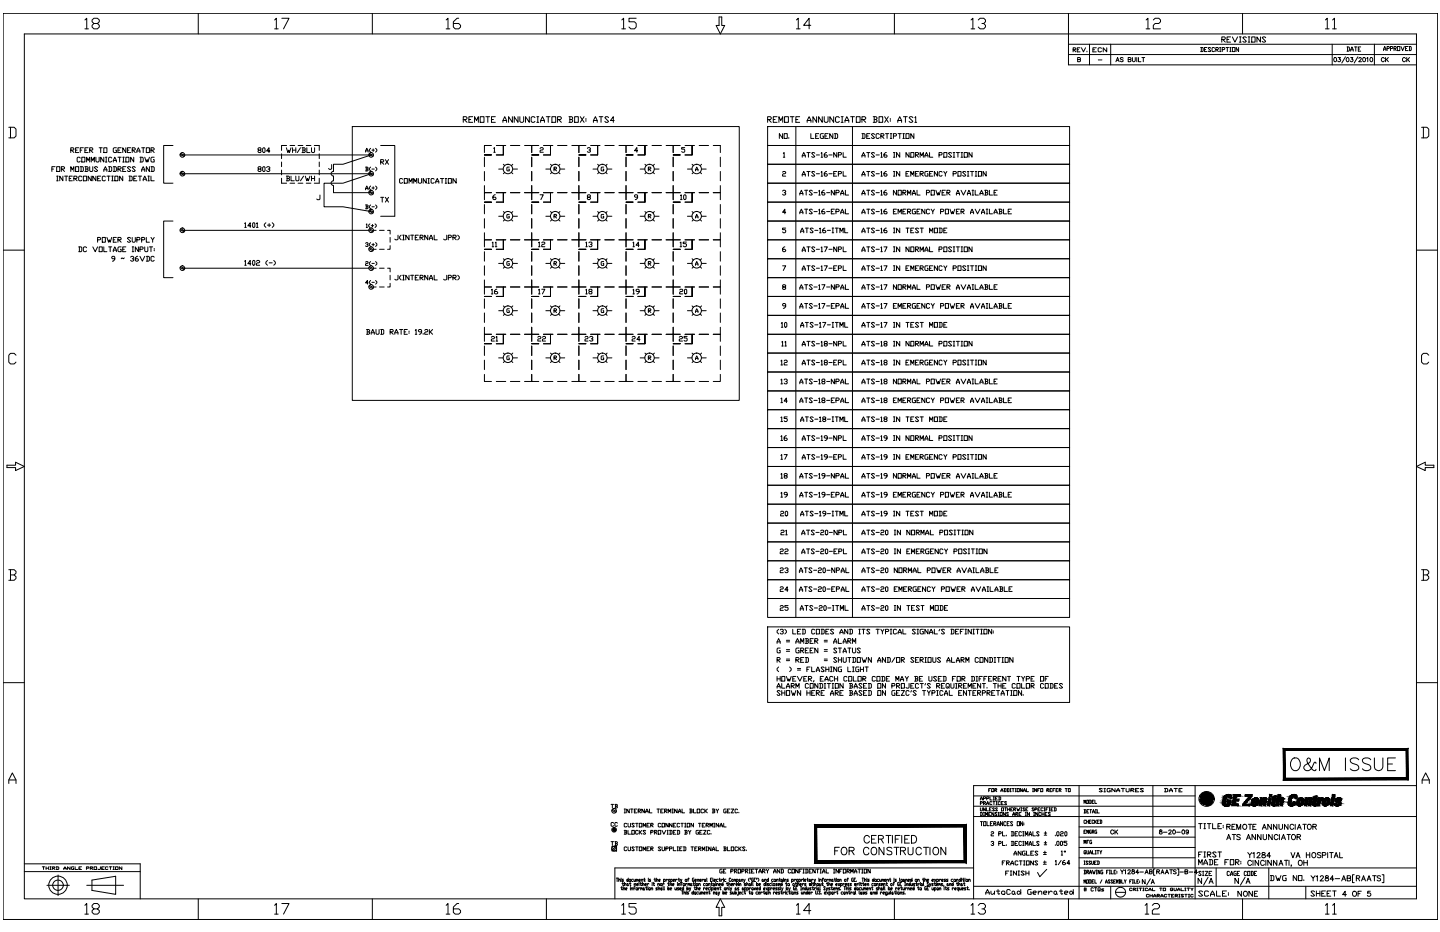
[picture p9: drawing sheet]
<svg xmlns="http://www.w3.org/2000/svg" width="432mm" height="279mm" viewBox="0 0 432 279" stroke-linecap="round" stroke-linejoin="round" font-family="sans-serif">
<!-- layer: 1 -->
<g fill="none" stroke="#000" stroke-width=".3">
<path d="M.9 4h430.2v271.6h-430.2zM7.3 10.2h417.4v259.3h-417.4zM25.5 6l.5-.5v3.2M25.5 8.7h1M28.2 7l-.6-.5v-.5l.6-.5h1l.6 .5v.5l-.6 .5h-1l-.6 .6v.5l.6 .6h1l.6-.6v-.5l-.6-.6M59.5 4v6.2M82.4 6l.5-.5v3.2M82.4 8.7h1M84.5 5.5h2.2l-1.7 3.2M111.6 4v6.2M133.8 6l.5-.5v3.2M133.8 8.7h1.1"/>
<path d="M137.6 5.5h-.6l-1.1 1v1.6l.6 .6h1.1l.5-.6v-.5l-.5-.6h-1.7M163.8 4v6.2M186.5 6l.5-.5v3.2M186.5 8.7h1.1M190.8 5.5h-2.2v1h1.7l.5 .5v1.1l-.5 .6h-1.1l-.6-.6M215.6 5.1h.8v2.5h.9l-1.3 2.6-1.3-2.6h.9zM238.8 6l.6-.5v3.2M238.8 8.7h1.1M243.1 7.6h-2.1l1.6-2.1v3.2M268.2 4v6.2M291.2 6l.5-.5v3.2M291.2 8.7h1.1"/>
<path d="M293.3 6l.6-.5h1.1l.5 .5v.5l-.5 .5h-.6M295 7l.5 .6v.5l-.5 .6h-1.1l-.6-.6M320.4 4v15.4h104.3M320.4 16.4h104.3M320.4 13.3h104.3M321.8 14.9h.6l.2-.4-.8-.2v1.3M322 14.9l.6 .7M323 14.9h.4M323.1 17.8h.8l.1-.3-.3-.3h-.6v1.3l.8-.1 .1-.3-.3-.3M323.9 14.3h-.9v1.3h.9M324.3 14.3l.6 1.3 .6-1.3M325.9 15.3v.3"/>
<path d="M326.7 13.3v6.1M327.7 14.9h.5M328.7 14.3h-1v1.3h1M329.3 18h1.1M330.3 14.5l-.3-.2-.7 .2v.8l.2 .3 .8-.3M331.9 14.3v1.3l-1.1-1.3v1.3M333.1 13.3v6.1M334.6 18.5l.5-1.3 .5 1.3M334.8 18.1h.6M336.8 17.5l-.3-.3-.6 .3 .2 .3 .6 .2v.4l-.4 .1-.4-.2M338.3 17.8h.7l.1-.3-.2-.3h-.6v1.3l.8-.1v-.3l-.2-.3M339.6 17.2v1.1l.3 .2 .5-.4v-.9"/>
<path d="M340.9 17.2v1.3M341.4 17.2v1.3h.7M342.4 17.2h.9M342.8 17.2v1.3M343.7 6l.5-.5v3.2M343.7 8.7h1.1M345.8 6l.6-.5h1.1l.5 .5v.5l-.5 .5h-1.1l-.6 .6v1.1h2.2M360 14.2h.6l.2 .2v.9l-.8 .2M360.2 14.2v1.3M361.2 14.9h.3M361.9 14.2h-.7v1.3h.7M363.1 14.4l-.6-.2-.2 .2 .8 .9-.2 .2-.6-.2"/>
<path d="M364.2 14.4l-.2-.2-.6 .2v.9l.2 .2 .6-.2M364.6 14.9h.5l.3-.5-.8-.2v1.3M364.8 14.9l.6 .6M365.7 15.5h.4M365.7 14.2h.4M365.9 14.2v1.3M366.4 11.8h.8l.2-.5-.2-.2h-.8v1.5M366.5 14.9h.5l.3-.5-.8-.2v1.3M366.6 11.8l.8 .8M367.6 14.2h.8M367.9 11.8h.6M368 14.2v1.3"/>
<path d="M368.8 15.5h.4M368.8 14.2h.4M368.9 14.2v1.3M369 11.1h-1.1v1.5h1.1M369.5 14.2h.8v1.3h-.8zM369.5 11.1l.8 1.5 .8-1.5M371.4 14.2v1.3l-.8-1.3v1.3M371.6 12.6h.6M371.6 11.1h.6M371.9 11.1v1.5M372.6 4v6.2M373.7 11.3l-.2-.2h-.5l-.3 .2 1 1.1-.2 .2h-.5l-.3-.2"/>
<path d="M374.3 12.6h.5M374.3 11.1h.5M374.5 11.1v1.5M375.3 11.1h1.1v1.5h-1.1zM378 11.1v1.5l-1.1-1.5v1.5M379.5 11.3l-.2-.2h-.5l-.3 .2 1 1.1-.2 .2h-.5l-.3-.2M397.4 6l.6-.5v3.2M397.4 8.7h1.1M399.5 13.3v6.1M399.6 6l.5-.5v3.2M399.6 8.7h1.1M400.1 17.3a.56 .56 0 0 1 .7 .6 .56 .56 0 0 1-.7 .5l-.2-.4z"/>
<path d="M401.2 17.2h.7l-.3 .6a.4 .4 0 0 1 .3 .6 .4 .4 0 0 1-.7-.1M403.5 17l-1.1 1.9M403.9 17.3a.56 .56 0 0 1 .6 .6 .56 .56 0 0 1-.6 .5l-.2-.4zM403.9 14.1h.6l.1 .2v.8l-.1 .2h-.6M404.1 14.1v1.2M405 15.3l.4-1.2 .4 1.2M405 17.2h.7l-.4 .6a.4 .4 0 0 1 .3 .6 .4 .4 0 0 1-.7-.1M405 14.9h.8M406.2 14.1h.7M406.5 14.1v1.2M407.2 17l-1.1 1.9M407.3 14.7h.4"/>
<path d="M407.5 17.5a.37 .37 0 0 1 .5-.2 .37 .37 0 0 1 0 .6l-.6 .6h.9M408 14.1h-.7v1.2h.7M408.8 17.3a.56 .56 0 0 1 .7 .6 .56 .56 0 0 1-.7 .5l-.2-.4zM409.8 17.5l.3-.3v1.3M411 17.3a.56 .56 0 0 1 .6 .6 .56 .56 0 0 1-.6 .5l-.2-.4zM412.1 13.3v6.1M414.9 15.2l.3-1.3 .4 1.3M414.9 14.7h.7M415.1 17.5a.53 .53 0 0 0-.7-.2 .53 .53 0 0 0-.2 .7 .48 .48 0 0 0 .4 .5 .48 .48 0 0 0 .5-.3M415.5 17.2v1.3M415.8 17.8l.5 .7M415.9 14.5l.7-.1-.2-.5h-.5v1.3"/>
<path d="M416.3 17.2l-.8 .9M417 14.5h.5l.2-.3-.7-.3v1.3M418 14.5l.7-.1-.2-.5h-.5v1.3M418.2 14.5l.5 .7M419 13.9h.7v1.3h-.7zM420.1 13.9l.5 1.3 .5-1.3M421.4 17.5a.46 .46 0 0 0-.5-.3 .46 .46 0 0 0-.3 .6v.2a.46 .46 0 0 0 .3 .5 .46 .46 0 0 0 .5-.3M421.4 14.5h.4M421.8 17.2v1.3M422.1 17.8l.6 .7M422.2 13.9h-.8v1.3h.8M422.5 13.9h.5l.2 .3v.8l-.2 .2h-.5"/>
<path d="M422.7 13.9v1.3M422.7 17.2l-.9 .9M2.6 38.2h1.6l.6 .5v2.1l-.6 .5h-1.6M3.1 38.2v3.1M426.3 38.2h1.6l.5 .5v2.1l-.5 .5h-1.6M426.8 38.2v3.1M100 51.4a.72 .72 0 0 0-.7 .7 .72 .72 0 0 0 .7 .7v1.4a.7 .7 0 0 0-.7 .7 .7 .7 0 0 0 .7 .7v2.2h11.3M111.3 52.1l-8.5 2.8h-5.6v7.1h5.6l8.5 1.4M111.3 46.5l-8.5 2.7h-2.8v2.2M.9 75h6.4M424.7 75h6.4M4.8 106.5l-.6-.6h-1.1l-.5 .6v2.1l.5 .5h1.1l.6-.5"/>
<path d="M428.4 106.5l-.5-.6h-1.1l-.5 .6v2.1l.5 .5h1.1l.5-.5M2.1 139.5h2.6v-.9l2.6 1.2-2.6 1.3v-.9h-2.6zM424.7 139.8l2.7-1.2v.9h2.6v.7h-2.6v.9zM2.6 170.8h1.6l.6 .5v.5l-.6 .6M3.1 172.4h1.1l.6 .5v.5l-.6 .6h-1.6M3.1 170.8v3.2M426.3 170.8h1.6l.5 .5v.5l-.5 .6M426.8 172.4h1.1l.5 .5v.5l-.5 .6h-1.6M426.8 170.8v3.2M230.2 187.9h90.5v22.7h-90.5zM233 192.9l.5-1.5 .4 1.5M233 197.8h.7l.2-.4-.2-.3h-.7v1.5"/>
<path d="M233 192.4h.9M233.2 197.8l.7 .8M233.5 188.7l-.5 .4v.5l.5 .4M233.5 200l-.5 .4v.5l.5 .5M233.9 188.9l.8-.2 .2 .4-.5 .2M233.9 194.3h-.7l-.2 .2v1l.2 .2h.7v-.7h-.2M234.7 189.3l.2 .3-.2 .4h-.5l-.3-.2M235.3 188.7l.5 .4v.5l-.5 .4M235.8 192.4h1M235.8 192h1M235.8 194.7h1M235.8 195.3h1"/>
<path d="M235.8 197.6h1M235.8 198h1M236.8 200l.5 .4v.5l-.5 .5M237.7 188.7v1.3h.9M238.6 192.9l.5-1.5 .5 1v.5M238.6 197.8h.8l.2-.4-.2-.3h-.8v1.5M238.6 192.4h1M238.9 197.8l.7 .8M239.1 189.3h.5M239.6 194.3h-.7l-.3 .2v1l.3 .2h.7v-.7h-.2M240.1 188.7h-1v1.3h1M240.1 192.9v-1.5l.5 1 .4-1v1.5"/>
<path d="M240.1 195h.7l.2-.5-.2-.2h-.7v1.4M240.1 197.8h.5M240.3 195l.7 .7M240.6 188.7h.7l.2 .2v.9l-.2 .2h-.7M240.8 188.7v1.3M241 197.1h-.9v1.5h.9M241.5 191.4h.7l.2 .3-.2 .5M241.5 197.1h.7l.2 .3v.9l-.2 .3h-.7M241.5 195h.4M241.7 192.2h.5l.2 .4-.2 .3h-.7M241.7 191.4v1.5M241.7 197.1v1.5"/>
<path d="M242.4 194.3h-.9v1.4h.9M242.9 200h-1v1.4M242.9 192.2h.5M242.9 195h.5M243.4 200v1.4h.9M243.9 191.4h-1v1.5h1M243.9 194.3h-1v1.4h1M244.3 188.9l-.2-.2-.7 .2v.9l.2 .2h.5l.2-.2M244.3 192.2h.7l.3-.5-.3-.3h-.7v1.5M244.6 192.2l.7 .7M244.8 188.7h.9v1.3h-.9zM245.3 194.3v1.4l-1-1.4v1.4"/>
<path d="M246.2 188.7h.7l.3 .2v.9l-.3 .2h-.7M246.4 188.7v1.3M247.2 192.4h.9M247.2 192h.9M247.2 194.7h.9M247.2 195.3h.9M247.2 197.6h.9M247.2 198h.9M247.6 189.3h.5M247.6 200v1.4M248.6 188.7h-1v1.3h1M248.6 200v1.4"/>
<path d="M249 200h.5M249.3 200v1.4M250 188.9l-.3-.2-.7 .2 1 .9-.3 .2h-.4l-.3-.2M250 192.9l.5-1.5 .4 1.5M250 192.4h.9M250.9 194.5l-.2-.2h-.5l-.2 .2 .9 1-.2 .2h-.5l-.2-.2M250.9 197.4l-.2-.3h-.5l-.2 .3 .9 .9-.2 .3h-.5l-.2-.3M250.9 200v1.4l-.9-1.4v1.4M251.4 191.4v1.5h.9M251.4 194.3h.9M251.4 197.8h.9M251.4 197.1v1.5"/>
<path d="M251.9 190l.4-1.3 .5 .9v.4M251.9 189.6h.9M251.9 194.3v1.4M252.3 200h-.7l-.2 .2v.9l.2 .3h.7v-.7h-.2M252.3 197.1v1.5M252.8 192.9l.5-1.5 .5 1.5M252.8 195.7l.5-1.4 .5 1.4M252.8 197.1v1.2l.2 .3h.5l.3-.3v-1.2M252.8 192.4h1M252.8 195.3h1M254.2 188.7v1.3l-.9-1.3v1.3M254.2 192.2h.7l.3-.5-.3-.3h-.7v1.5"/>
<path d="M254.2 200v1.4h1M254.2 194.3h1M254.2 197.1h1M254.5 192.2l.7 .7M254.7 188.7h.7l.2 .2v.9l-.2 .2h-.7M254.7 194.3v1.4M254.7 197.1v1.5M254.9 188.7v1.3M255.6 192.9v-1.5l.5 1 .5-1v1.5M255.6 194.3v1.2l.3 .2h.4l.3-.2v-1.2M255.6 197.1h.7l.3 .3v.9l-.3 .3h-.7M255.6 200h.5"/>
<path d="M255.9 197.1v1.5M255.9 200v1.4M257.1 197.1h.9v1.5h-.9zM257.5 200h-.7l-.2 .2v.9l.2 .3h.7v-.7h-.2M257.5 190h.5M257.5 188.7h.5M257.7 188.7v1.3M258 194.5l-.3-.2h-.4l-.2 .2 .9 1-.3 .2h-.4l-.2-.2M258 200v1.4M258.5 197.1l.4 1.5 .3-.8 .2 .8 .5-1.5M258.5 188.7h.9M258.9 188.7v1.3"/>
<path d="M258.9 200v1.4M259.4 200h1M259.9 200v1.4M260.8 188.9l-.7-.2-.2 .2 .9 .9-.2 .2h-.5l-.2-.2M261.3 197.1v1.5l-.9-1.5v1.5M262.7 188.7h1M263.2 198.6v-.6l.5-.9 .4 .9v.6M263.2 188.7v1.3M263.2 198h.9M264.1 188.7l.5 .6v.7M265.1 188.7l-.5 .6M265.5 189.3h.7l.3-.4-.3-.2h-.7v1.3"/>
<path d="M265.5 197.1v1.5l-.9-1.5v1.5M266 197.1h.7l.3 .3v.9l-.3 .3h-.7M266.2 197.1v1.5M267 190h.4M267 188.7h.4M267.2 188.7v1.3M268.4 197.1l-1 1.5M268.8 188.9l-.2-.2-.7 .2v.9l.3 .2h.4l.2-.2M268.8 197.1h1v1.5h-1zM269.3 190v-.4l.5-.9 .5 1.3M269.3 189.6h1M270.3 197.8h.6l.3-.4-.3-.3h-.6v1.5"/>
<path d="M270.5 197.8l.7 .8M270.7 188.7v1.3h1M274 197.4l-.2-.3h-.5l-.2 .3 .9 .9-.2 .3h-.5l-.2-.3M274.5 188.9l-.3-.2-.6 .2 .9 .9-.3 .2h-.4l-.2-.2M274.5 197.8h.5M275 190h.4M275 188.7h.4M275.2 188.7v1.3M275.4 197.1h-.9v1.5h.9M275.9 197.8h.7l.3-.4-.3-.3h-.7v1.5M276.2 197.8l.7 .8M276.9 188.7h-.7l-.3 .2v.9l.3 .2h.7v-.7h-.3"/>
<path d="M277.3 198.6h.5M277.3 197.1h.5M277.6 197.1v1.5M278.3 188.7v1.3l-1-1.3v1.3M278.3 197.1h.9v1.5h-.9zM278.7 190l.5-1.3 .5 .9v.4M278.7 189.6h1M279.7 197.1v1.2l.2 .3h.5l.2-.3v-1.2M280.2 188.7v1.3h.9M281.8 188.7l-.2 .4M282 197.4l-.2-.3h-.4l-.3 .3 .9 .9-.2 .3h-.4l-.3-.3M283.2 188.9l-.2-.2-.7 .2 .9 .9-.2 .2h-.5l-.2-.2"/>
<path d="M283.9 198.6v-.6l.5-.9 .5 .9v.6M283.9 198h1M285.1 188.7h.7l.3 .2v.9l-.3 .2h-.7M285.3 197.1v1.5h1M285.3 188.7v1.3M286.5 189.3h.5M286.8 198.6v-.6l.4-.9 .5 .9v.6M286.8 198h.9M287.5 188.7h-1v1.3h1M288 189.3h.4M288.2 197.8h.7l.2-.4-.2-.3h-.7v1.5M288.4 197.8l.7 .8"/>
<path d="M288.9 188.7h-.9v1.3M289.4 190h.4M289.4 188.7h.4M289.6 198.6v-1.5l.5 .9 .4-.9v1.5M289.6 188.7v1.3M291.3 188.7v1.3l-1-1.3v1.3M291.7 190h.5M291.7 188.7h.5M291.9 188.7v1.3M292.7 188.7h.9M293.1 188.7v1.3M293.4 197.4l-.3-.3h-.4l-.3 .3v.9l.3 .3h.4l.3-.3"/>
<path d="M293.8 197.1h1v1.5h-1zM294.1 190h.5M294.1 188.7h.5M294.3 188.7v1.3M295 188.7h1v1.3h-1zM296.2 197.1v1.5l-1-1.5v1.5M296.7 197.1h.7l.2 .3v.9l-.2 .3h-.7M296.9 197.1v1.5M297.4 188.7v1.3l-1-1.3v1.3M297.8 189.1v.2M297.8 189.6v.2M298.1 198.6h.4"/>
<path d="M298.1 197.1h.4M298.3 197.1v1.5M299 197.1h1M299.5 197.1v1.5M300.5 198.6h.4M300.5 197.1h.4M300.7 197.1v1.5M301.4 197.1h.9v1.5h-.9zM303.8 197.1v1.5l-1-1.5v1.5M.9 204.7h6.4M233 206.3l.5-1.4 .4 1.4M233 202.8v1.4"/>
<path d="M233 203.5h.9M233 205.8h.9M233.9 207.3l-.2-.3h-.5l-.2 .3 .9 .9-.2 .3h-.5l-.2-.3M233.9 202.8v1.4M234.4 202.8h.9v1.4h-.9zM234.4 204.9v1.4h.9M234.4 207v1.5M234.4 207.7h.9M235.3 207v1.5M235.8 202.8l.5 1.4 .2-.7 .3 .7 .5-1.4M235.8 206.3v-.5l.5-.9 .5 1.4M235.8 207h1v1.5h-1z"/>
<path d="M235.8 205.8h1M237.3 205.6h.7l.2-.4-.2-.3h-.7v1.4M237.3 207l.4 1.5 .3-.8 .2 .8 .4-1.5M237.5 205.6l.7 .7M237.7 203.5h.5M238.6 202.8h-.9v1.4h.9M238.6 206.3v-1.4l.5 .9 .5-.9v1.4M239.1 202.8l.7 1.4 .8-1.4M239.1 200.4h1M239.1 200.9h1M240.1 207v1.5l-1-1.5v1.5M241 203.5h.5"/>
<path d="M241.9 202.8h-.9v1.4h.9M241.9 207.7h1M241.9 207v1.5M241.9 200.7h.5M242.4 203.5h.7l.3-.5-.3-.2h-.7v1.4M242.4 205.2l-.2-.3h-.5l-.2 .3v.9l.2 .2 .7-.2M242.7 203.5l.7 .7M242.9 204.9h1v1.4h-1zM242.9 207v1.5M243.4 207.7h.5M244.1 204l-.2 .4M244.3 207h-.9v1.5h.9"/>
<path d="M244.8 207.7h.7l.2-.4-.2-.3h-.7v1.5M244.8 201.4l.5-1.4 .4 1.4M244.8 200.9h.9M245 207.7l.7 .8M245.3 204.9v1.4l-1-1.4v1.4M245.7 204.9h.7l.3 .3v.9l-.3 .2h-.7M246 203.5h.4M246 204.9v1.4M246.2 207.7h.5M246.9 202.8h-.9v1.4h.9M247.2 207h-1v1.5h1M247.2 200.2l-.3-.2h-.5l-.2 .2 1 .9-.3 .3-.7-.3"/>
<path d="M247.2 204.9h.4M247.2 206.3h.4M247.4 204.2v-.5l.5-.9 .4 1.4M247.4 203.7h.9M247.4 204.9v1.4M247.6 200.7h1M248.1 204.9h.9M248.6 204.9v1.4M249 208.5v-.5l.5-1 .5 1v.5M249 208h1M249 201.4h.5M249.5 204.9h.5"/>
<path d="M249.5 206.3h.5M249.7 203l-.2-.2-.7 .2v1l.2 .2 .7-.2M249.7 204.9v1.4M250.2 203.5h1M250.2 202.8v1.4M250.5 204.9h.9v1.4h-.9zM250.5 207.7h.7l.2-.4-.2-.3h-.7v1.5M250.7 207.7l.7 .8M251.2 202.8v1.4M251.9 207.7h.4M252.8 204.9v1.4l-.9-1.4v1.4M252.8 207h-.9v1.5h.9"/>
<path d="M254 203l-.2-.2-.8 .2v1l.3 .2 .7-.2M254.5 202.8h.9v1.4h-.9zM254.7 204.9h.7l.2 .3-.2 .4M254.7 207h.7l.2 .3-.2 .4M254.9 205.6h.5l.2 .5-.2 .2h-.7M254.9 207.7h.5l.2 .5-.2 .3h-.7M254.9 204.9v1.4M254.9 207v1.5M255.6 201.4h.5M255.9 202.8v1.4h.9M256.1 206.3l.5-1.4 .5 1.4M256.1 208.5v-.5l.5-1 .5 1v.5"/>
<path d="M256.1 205.8h1M256.1 208h1M257.3 202.8h.9v1.4h-.9zM258 200.7h.9M258.5 205.2l-.3-.3h-.5l-.2 .3 1 .9-.3 .2-.7-.2M258.5 207.3l-.3-.3h-.5l-.2 .3 1 .9-.3 .3h-.5l-.2-.3M258.7 203.5h.7l.2-.5-.2-.2h-.7v1.4M258.9 203.5l.7 .7M258.9 205.6h.5M258.9 207.7h.5M259.9 204.9h-1v1.4h1M259.9 207h-1v1.5h1"/>
<path d="M260.4 204.9h.6l.3 .3v.9l-.3 .2h-.6M260.4 207h.6l.3 .3v.9l-.3 .3h-.6M260.6 204.9v1.4M260.6 207v1.5M262.5 203l-.3-.2-.7 .2v1l.3 .2 .7-.2M262.9 202.8h1v1.4h-1zM263.2 204.9h.9v1.4h-.9zM263.2 207h.9v1.5h-.9zM264.3 202.8h.8l.2 .2v1l-.2 .2h-.8M264.6 202.8v1.4M265.5 204.9v1.4l-.9-1.4v1.4M265.5 207v1.5l-.9-1.5v1.5"/>
<path d="M265.8 203.5h.4M266.7 202.8h-.9v1.4h.9M267.4 205.6h.8l.2-.4-.2-.3h-.8v1.4M268.4 207h-.8l-.2 .3v.9l.2 .3h.8v-.8h-.2M268.6 204.2v-1.4l.5 .9 .5-.9v1.4M268.8 205.6h.8l.2-.4-.2-.3h-.8v1.4M268.8 207.7h.5M269.1 205.6l.7 .7M269.8 207h-1v1.5h1M270 204.2l.5-1.4 .4 1.4M270 203.7h.9M270.3 204.9h.9v1.4h-.9z"/>
<path d="M270.3 207h.9l-.9 1.5h.9M271.5 202.8l.4 .7v.7M272.4 202.8l-.5 .7M272.6 204.9v1.2l-.2 .2-.7-.2M272.6 207.3l-.2-.3h-.5l-.2 .3v.9l.2 .3h.5l.2-.3M273.1 205.6h.5M273.3 207l-.2 .5M274 204.9h-.9v1.4h.9M274.2 202.8h.8l.2 .2-.2 .5M274.5 203.5h.5l.2 .5-.2 .2h-.8M274.5 202.8v1.4M274.8 207.3l-.3-.3h-.5l-.2 .3 1 .9-.3 .3h-.5l-.2-.3"/>
<path d="M275.4 205.2l-.2-.3h-.4l-.3 .3v.9l.3 .2 .6-.2M275.7 203.5h.5M275.9 204.9h1M276.4 204.9v1.4M276.6 202.8h-.9v1.4h.9M276.6 207h1M277.1 207v1.5M277.6 204.9l-.3 .5M278.1 207l.4 .7v.8M278.5 202.8v1.2l.2 .2 .8-.2v-1.2M279 205.2l-.3-.3h-.4l-.2 .3 .9 .9-.3 .2-.6-.2M279 207l-.5 .7"/>
<path d="M279.5 207.7h.7l.2-.4-.2-.3h-.7v1.5M280.9 203l-.3-.2-.7 .2 1 1-.3 .2-.7-.2M280.9 205.6h.7l.2-.4-.2-.3h-.7v1.4M280.9 208.5h.5M280.9 207h.5M281.1 205.6l.7 .7M281.1 207v1.5M281.4 203.5h.4M282.3 202.8h-.9v1.4h.9M282.3 205.6h.5M282.8 202.8h.7l.2 .2v1l-.2 .2h-.7M282.8 207.3l-.3-.3h-.5l-.2 .3v.9l.2 .3h.5l.3-.3"/>
<path d="M283 202.8v1.4M283.2 204.9h-.9v1.4h.9M283.2 208.5v-.5l.5-1 .5 1v.5M283.2 208h1M284.2 205.8l.2 .3-.2 .2-.5-.2v-.9l.2-.3h.5l.3 .3v.6l-.3 .3 .3 .2M284.7 207v1.5h.9M285.1 204.9v1.2l.2 .2 .8-.2v-1.2M285.6 203.5h.5M286.5 202.8h-.9v1.4M286.5 204.9h.5M286.5 206.3h.5M286.8 204.9v1.4"/>
<path d="M287 202.8h1v1.4h-1zM287.5 205.6h.7l.2-.4-.2-.3h-.7v1.4M287.5 207.7h.5M287.7 205.6l.7 .7M288.4 203.5h.7l.3-.5-.3-.2h-.7v1.4M288.4 207h-.9v1.5h.9M288.6 203.5l.8 .7M288.9 205.6h.5M289.8 204.9h-.9v1.4h.9M289.8 207v1.5l-.9-1.5v1.5M290.3 206.3v-1.4l.5 .9 .5-.9v1.4M290.3 207h1"/>
<path d="M290.8 207v1.5M291.3 202.8h.6l.3 .2v1l-.3 .2h-.6M291.5 202.8v1.4M291.7 205.6h.5M291.7 207.7h.5M292.7 204.9h-1v1.4h1M292.7 207h-1v1.5h1M292.7 204.2h.4M292.7 202.8h.4M292.9 202.8v1.4M293.1 207.7h.7l.3-.4-.3-.3h-.7v1.5M293.4 207.7l.7 .8"/>
<path d="M293.6 203.5h.5M294.1 204.9v1.4l-1-1.4v1.4M294.6 202.8h-1v1.4M294.6 207.7h.6l.3-.4-.3-.3h-.6v1.5M294.6 204.9h.9M295 204.9v1.4M295 203.5h.5M296 202.8h-1v1.4M296 207.7h.7l.2-.4-.2-.3h-.7v1.5M296 206.1v.2M296.2 207.7l.7 .8M296.4 203.5h.5"/>
<path d="M297.4 202.8h-1v1.4h1M297.4 207.7h.4M297.8 203.5h.7l.3-.5-.3-.2h-.7v1.4M297.8 204.9h1M298.1 203.5l.7 .7M298.3 207h-.9v1.5h.9M298.3 204.9v1.4M298.8 207h.9M299.3 203.5h.4M299.3 205.6h.9M299.3 204.9v1.4M299.3 207v1.5"/>
<path d="M300.2 202.8h-.9v1.4h.9M300.2 208.5v-.5l.5-1 .4 1v.5M300.2 204.9v1.4M300.2 208h.9M300.7 205.6h.4M301.6 202.8v1.4l-.9-1.4v1.4M301.6 204.9h-.9v1.4h.9M301.6 207h1M302.1 207v1.5M302.1 202.8h.9M302.6 202.8v1.4M303 208.5h.5"/>
<path d="M303 207h.5M303.3 207v1.5M304 207h.9v1.5h-.9zM304.4 205.2l-.2-.3h-.4l-.3 .3v.9l.3 .2 .6-.2M304.9 204.9h1v1.4h-1zM304.9 202.8h1M305.4 202.8v1.4M306.3 202.8l.5 .7v.7M306.3 204.9v1.4h1M306.3 207v1.5l-.9-1.5v1.5M306.8 208.2v.3M307.3 202.8l-.5 .7"/>
<path d="M307.7 203.5h.8l.2-.5-.2-.2h-.8v1.4M307.7 204.9h1v1.4h-1zM309.2 205.6h.7l.2-.4-.2-.3h-.7v1.4M309.2 203.5h.4M309.4 205.6l.7 .7M310.1 202.8h-.9v1.4h.9M312 202.8h.9v1.4h-.9zM312.9 205.2l-.2-.3h-.5l-.2 .3v.9l.2 .2 .7-.2M313.4 204.9h.9v1.4h-.9zM313.4 203.5h.5M314.3 202.8h-.9v1.4M314.8 204.9h.7l.3 .3v.9l-.3 .2h-.7"/>
<path d="M315.1 204.9v1.4M316.2 205.6h.5M317.2 204.9h-1v1.4h1M318.6 205.2l-.2-.3h-.5l-.3 .3 1 .9-.2 .2-.8-.2M424.7 204.7h6.4M2.6 234.9v-1.1l1.1-2.1 1.1 2.1v1.1M2.6 233.8h2.2M291.9 238.6h66.5M294 239.8l.3-.9 .3 .9M294 239.5h.6M294.9 239.4h.5l.2-.4-.7-.1v.9M295.9 239.4h.5l.2-.4-.7-.1v.9"/>
<path d="M296.5 236.9h.3M296.9 238.9v.9h.6M297.1 236.4h-.6v.9M297.4 236.4h.6v.9h-.6zM297.8 238.9h.4M297.8 239.8h.4M298 238.9v.9M298.3 236.9h.5l.1-.3-.6-.2v.9M298.5 236.9l.4 .4M298.5 239.4h.3M299.1 238.9h-.6v.9h.6M299.4 238.9l.7 .1v.7l-.7 .1"/>
<path d="M299.6 238.9v.9M300.1 237.3l.4-.9 .3 .9M300.1 237h.7M301 236.4l.7 .2v.6l-.7 .1M301.2 236.4v.9M302 236.4l.6 .2v.6l-.6 .1M302.1 236.4v.9M302.9 237.3h.3M302.9 236.4h.3M303 236.4v.9M303.5 236.4h.6M303.8 236.4v.9"/>
<path d="M304.4 237.3h.3M304.4 236.4h.3M304.6 236.4v.9M305 236.4h.7v.9h-.7zM306.5 236.4v.9l-.5-.9v.9M306.8 237.3l.4-.9 .3 .9M306.8 237h.7M307.8 236.4v.9h.6M309.6 237.3h.3M309.6 236.4h.3M309.8 236.4v.9M310.8 236.4v.9l-.6-.9v.9"/>
<path d="M311.2 236.9h.3M311.8 236.4h-.6v.9M312.1 236.4h.6v.9h-.6zM313.9 236.9h.5l.1-.3-.6-.2v.9M314 236.9l.5 .4M314.8 236.9h.3M315.4 236.4h-.6v.9h.6M315.7 236.9h.3M316.4 236.4h-.7v.9M316.7 236.9h.3M317.3 236.4h-.6v.9h.6M317.6 236.9h.4l.2-.3-.6-.2v.9"/>
<path d="M317.7 236.9l.5 .4M319.4 236.4h.6M319.7 236.4v.9M320.4 236.4h.5v.9h-.5zM323.6 235.5v34M325.9 239.9h.5v.9h-.5zM326.7 239.9l.5 .1v.7l-.5 .1M326.8 239.9v.9M328.1 239.9h-.6v.9h.6M328.3 239.9v.9h.6M330.6 236.5l-.8-.1-.2 .1 1 .7-.3 .2-.7-.2M331 236.4h.5"/>
<path d="M331 237.4h.5M331.3 236.4v1M332.9 236.4l-.9 .1v.7l.9 .2v-.5h-.2M334.4 236.4v1l-1-1v1M334.8 237.4l.5-1 .5 1M334.8 237h1M336.2 236.4h1M336.7 236.4v1M337.7 236.4v.8l.2 .2 .7-.2v-.8M339.1 236.9h.7l.2-.4-.9-.1v1M339.3 236.9l.7 .5M340.5 236.9h.5"/>
<path d="M341.5 236.4h-1v1h1M342.9 236.5l-.2-.1-.8 .1 1 .7-.2 .2-.8-.2M345.7 235.5v24.6M349.2 236.4l1 .1v.7l-1 .2M349.4 236.4v1M350.6 237.4v-.4l.5-.6 .5 1M350.6 237h1M352.1 236.4h.9M352.6 236.4v1M353.5 236.9h.5M354.5 236.4h-1v1h1M358.4 235.5v34"/>
<path d="M359.8 238.9h.1M359.8 238.8v.2M359.8 238.8h.1M359.8 238.5v.4M359.8 239.6l.1 .2M359.8 239.7h.1M359.9 239.8h.1M359.9 239.7h.1M359.9 239.9h.1M359.9 239.7v.2M359.9 239.9v.1M360 239.8v.1"/>
<path d="M360.1 239.9h.1M360.2 238.9v.1M360.2 238.9h.1M360.2 238.8h.1M360.2 239.2h.1M360.2 239.1h.1M360.2 239.9h.1M360.2 238.9h.4M360.2 239l.5 .1M360.2 239.1l.5 .1M360.2 239.2h.6M360.2 239.3h.7"/>
<path d="M360.2 238.7h.1M360.2 238.7l.1 .7M360.2 239.3h.1M360.3 238.7h-.1M360.3 238.6h.4M360.3 238.7h.4M360.3 238.6v.1M360.3 239.4v.1M360.3 239.5h.7M360.3 238.5v.1M360.3 238.5h.1M360.3 239.5h.1"/>
<path d="M360.3 239.8h.1M360.3 239.5h1.1M360.3 239.5l.1 .1M360.4 238.4h.1M360.4 239.6h.1M360.4 239.7h.1M360.4 239.6h.7M360.4 239.7l-.1 .1M360.4 238.5h-.1M360.4 239.6v.1M360.4 239.7h.5M360.4 238.3v.1"/>
<path d="M360.5 238.3h.1M360.5 238.3h2.7M360.5 238.2h2.6M360.5 238.2l-.1 .1M360.5 238.2h.1M360.6 238.7l.1 .4M360.6 238.9h.1M360.6 238.1l-.1 .1M360.6 238.1h2.4M360.7 238.6h.1M360.7 238.1h.1M360.7 239.9l-.1 .1"/>
<path d="M360.7 239.1h.1M360.7 239.1l.1 .1M360.7 239.2h.1M360.7 239.9h.1M360.7 239.9h-.8M360.7 238.6l-.5 .1M360.7 238l-.1 .1M360.7 238h.1M360.7 238h.8M360.8 238.5h.1M360.8 239.2h.1M360.8 239.8l-.1 .1"/>
<path d="M360.8 239.8h.1M360.8 238.5l-.1 .1M360.8 238.5l.1 .1M360.8 239.2l.1 .1M360.8 239.8l-.6 .1M360.8 237.9v.1M360.9 237.9h-.1M360.9 237.9h.1M360.9 239.7l-.1 .1M360.9 237.9h.6M360.9 238.8h.1M360.9 238.6v.2"/>
<path d="M360.9 238.7h.1M360.9 238.6h.1M360.9 239.3h.1M360.9 239.3v.1M360.9 238.6v.1M360.9 239.4h.1M360.9 239.4l.1 .1M361 238.6h.1M361 239.5h.1M361 239.7h-.1M361 237.8h.5M361 239.6v.1"/>
<path d="M361 238.5h.1M361 238.5l-.7 .1M361 238.5v.1M361.1 238.5h-.1M361.1 239.5h.1M361.1 238.4l-.7 .1M361.1 239.6h.1M361.2 239.5h.1M361.2 239.9l-.1 .1M361.2 239.9h.1M361.2 238.3l-.1 .2M361.2 237.7h.3"/>
<path d="M361.2 238.8v.1M361.3 238.3h.1M361.3 239.2h.1M361.3 239.5l-.2 .1M361.3 238.3l-.9 .1M361.3 237.7h.1M361.3 237.7l-.4 .2M361.3 239.8h.1M361.3 239.9h.1M361.3 239.5h.1M361.3 238.2v.1M361.3 239.8l-.1 .3"/>
<path d="M361.3 238.7h.1M361.3 237.7h.3M361.3 239.8v.1M361.4 238.7h.1M361.4 239.5h.1M361.4 239.8h.1M361.4 239.2h.1M361.4 238.7l-.1 .2M361.4 237.6l-.1 .1M361.4 238.2h.1M361.4 238.6l-.1 .2M361.4 239.1v.1"/>
<path d="M361.5 237.6h.1M361.5 238.6h.1M361.5 238.6l-.3 .2M361.5 238.6h-.1M361.5 237.8h.1M361.5 239.1h.1M361.5 239l-.1 .2M361.5 237.8v.1M361.5 238.2h.1M361.5 237.6h.3M361.6 238h.1M361.6 238.9l-.1 .2"/>
<path d="M361.6 238.9h.1M361.6 238v.1M361.6 238.2h.1M361.7 238.1h.1M361.7 239.9h.1M361.7 239.9v.1M361.7 238.2v.1M361.7 238.8v.1M361.7 237.6h.1M361.7 237.6l-.2 .2M361.7 238.3h.1M361.7 238.8h.1"/>
<path d="M361.7 239.7h.1M361.7 239.8h.1M361.7 238.8l-.1 .1M361.7 239.7v.1M361.7 239.8v.1M361.8 238.4h.1M361.8 238.6v.1M361.8 238.6h.4M361.8 240h.1M361.8 238.7h.3M361.8 238.3v.3M361.8 238.7l-.1 .1"/>
<path d="M361.8 237.6h.1M361.8 238.1h.1M361.8 238.5h.1M361.8 239.9h.1M361.8 239.8h.1M361.8 239.2h.1M361.8 239.6h.1M361.8 239.6l-.1 .1M361.8 239.7l.1 .8M361.8 238.7v.1M361.8 237.5l-.3 .1M361.8 239.7h.1"/>
<path d="M361.8 239.1v.1M361.9 237.6h.2M361.9 238.8h.1M361.9 239.2h.1M361.9 239.1h.1M361.9 239.2h-.1M361.9 239.6l-.2 .1M361.9 239.6l-.1 .1M361.9 239h.1M361.9 239.5l-.1 .1M361.9 238.8h.2M361.9 239l-.1 .2"/>
<path d="M361.9 238.8v.2M362 238.9h.1M362 239.5h.1M362 238h.8M362 238l-.1 .1M362 239.5l-.2 .1M362 239.1h.1M362 239.5h-.1M362 239.1l-.2 .1M362 237.9v.1M362 239.1l-.1 .1M362.1 237.9h.1"/>
<path d="M362.1 239.1h.1M362.1 238.9v.1M362.1 238.9h.1M362.1 238.8v.1M362.1 238.8h.1M362.1 238.7h.1M362.1 239l-.2 .1M362.1 238.9h-.2M362.1 238.7l-.4 .1M362.1 239v.1M362.2 238.6h.1M362.2 239.9h.1"/>
<path d="M362.2 239.8h.1M362.2 238.6l-.1 .2M362.2 239.8v.2M362.2 238.5h.1M362.2 239.7h.1M362.2 239.3l-.2 .2M362.2 238.5l-.4 .1M362.2 238.5v.1M362.2 239.3h.1M362.3 237.9h.1M362.3 238.4h.1M362.3 239.9h.1"/>
<path d="M362.3 239.7h.1M362.3 239.9v.3M362.3 239.8h.1M362.3 239.6h.1M362.3 238.4l-.5 .1M362.3 239.6h1.1M362.3 239.8v.1M362.3 239.5h1.1M362.4 237.9h.1M362.4 239.5h.1M362.4 237.9h-.3M362.4 238.3l-.6 .1"/>
<path d="M362.4 238.3l-.2 .2M362.4 239.5l-.2 .3M362.4 238.3h.1M362.4 239.7h.1M362.5 237.9h.1M362.5 238.8h.1M362.5 239.6h.1M362.5 238.7h.1M362.5 239.6l-.2 .2M362.5 238.6h.1M362.5 238.2v.1M362.5 239.5h.1"/>
<path d="M362.5 239.1l1.3 .1M362.6 237.9h.1M362.6 239.2h.1M362.6 239.6h.1M362.6 238.2h.1M362.6 238.6h.1M362.6 238.6l-.1 .1M362.6 239.5h.1M362.6 238.6l-.1 .2M362.6 239.1h1.2M362.6 239.1h.1M362.6 237.9l.1 .1"/>
<path d="M362.6 239h.1M362.6 239.9h.1M362.6 239.9v.2M362.7 239l-.1 .1M362.7 239h.1M362.7 239.6h.1M362.7 239.2h.1M362.7 238.2h.1M362.7 238l.3 .1M362.7 238.9h.1M362.7 239.5h.1M362.7 239.9h.1"/>
<path d="M362.7 238.9h1M362.7 238.9v.1M362.7 239.9l.1 .1M362.8 239.6h.1M362.8 239.2h.1M362.8 240h.1M362.8 239.2l.1 .1M362.8 238.9h.9M362.8 238.2l.6 .2M362.8 239.2h.7M362.9 238.8h.1M362.9 239.6h.1"/>
<path d="M362.9 239.2h.1M362.9 238.8l-.1 .1M362.9 238.7v.1M362.9 239.6l.5 .1M362.9 239.4h.1M362.9 238.7h.8M362.9 238.3v.4M362.9 238.4h.1M362.9 238.5h.1M362.9 238.6h.7M362.9 238.7h.1M362.9 239.3h.1"/>
<path d="M362.9 238.7h.7M362.9 238.5l.6 .1M362.9 238.4l.5 .1M362.9 239.3v.1M363 239.7h.1M363 238.1h.1M363.1 238.1h.1M363.1 239.7l.1 .3M363.1 239.8h.4M363.1 238.2h.1M363.1 238.1v.1M363.1 239.9h.4"/>
<path d="M363.2 238.2l.2 .2M363.4 239.5h.1M363.4 239.4h.1M363.4 239.3h.1M363.4 239.5h-.6M363.4 239.3v.2M363.4 238.4l.3 .5M363.4 239.6l.1 .7M363.4 239.6h.1M363.4 239.5v.1M363.4 239.3h-.5M363.5 239.2l-.1 .1"/>
<path d="M363.5 239.7h-.5M363.5 239.2h.2M363.7 238.9h.1M363.7 238.9l.1 .2M363.7 239.2h.1M363.8 239.1h.1M363.8 239.1v.1M363.8 239.3h.1M363.8 239.2v.2M363.8 239.2v.1M363.8 239.3l.1 .2M363.8 239.5h.1"/>
<path d="M363.8 239.4v.1M363.9 239.5l-.1 .3M387.7 227.4a1.75 1.75 0 0 1 2 .6 1.75 1.75 0 0 1 0 2.1 1.39 1.39 0 0 1-1.6 .9 1.39 1.39 0 0 1-1.1-1.4 2.54 2.54 0 0 1 .7-2.2zM394.6 228.9l-.4-.4-.3 .5a2.17 2.17 0 0 1-2.2 2l-.4-.2a.84 .84 0 0 1 0-1.4l1.3-.7a.81 .81 0 0 0 .4-.8 .81 .81 0 0 0-.6-.7l-.3 .2a1.5 1.5 0 0 0 .3 1.8l1.3 1.6 .7 .2 .2-.4M395.7 231v-3.8l1.4 3.8 1.5-3.8v3.8M403.5 227.2v3.8M407.4 227.8a1.43 1.43 0 0 0-1.3-.6 1.43 1.43 0 0 0-1.2 .9l.7 .8 1.1 .3a.91 .91 0 0 1 .7 .7 .91 .91 0 0 1-.4 .9 1.66 1.66 0 0 1-2.1-.3M411 227.8a1.4 1.4 0 0 0-1.3-.6 1.4 1.4 0 0 0-1.2 .9l.4 .6 1.4 .5a.93 .93 0 0 1 .7 .7 .93 .93 0 0 1-.3 .9 1.66 1.66 0 0 1-2.2-.3M412.1 227.2v2.7a1.28 1.28 0 0 0 1.3 1.1 1.28 1.28 0 0 0 1.3-1.1v-2.7M416.1 229h1.4M418.4 227.2h-2.3v3.8h2.3M424.7 235.5h-132.8v34"/>
<path d="M426.4 234.9v-1.1l1.1-2.1 1.1 2.1v1.1M426.4 233.8h2.2M7.3 259h34.8v10.5M12.7 259.9h.7M13.1 259.9v.8M13.8 259.9v.8M14.6 259.9v.8M15 259.9h.3M15.2 259.9v.8M16.9 259.9l.7 .1v.5l-.7 .2M17 259.9v.8M21 259.9v.8l-.8-.8v.8"/>
<path d="M22.2 259.9l-.8 .1v.5l.2 .2h.6v-.4h-.3M22.5 259.9v.8h.8M24.4 259.9h-.7v.8h.7M28.2 259.9h.8v.8h-.8zM30.1 259.9v.6h-.7M31.3 259.9h-.8v.8h.8M32.4 260h-.8v.5h.8M32.7 259.9h.8M33.1 259.9v.8M33.9 259.9h.4M34.1 259.9v.8M34.6 259.9h.8v.8h-.8z"/>
<path d="M36.5 259.9v.8l-.7-.8v.8M183.2 241.1h.8M183.2 252.3h.8M183.5 253.7h1.4v1.4h-1.4zM183.5 243l1.2 .6M183.6 241.1v1.1M183.6 252.3v1.2M183.7 242.6l1.2 .7M183.8 248.7v.1M183.8 248.8h.7M183.8 248.7h.7M183.9 248.6h.6"/>
<path d="M183.9 248.9h.6M183.9 248.6h.6v.4l-.6-.1zM184 248.5h.4l-.1 .6h-.3zM184 246.8l-.2-.2-.6 .2v.7l.2 .2 .6-.2M184.1 248.4v.7h.1v-.7M184.2 248.4v.7M184.4 252.3l.7 .2-.2 .4M184.4 241.1l.7 .2-.2 .4M184.4 248.5v.5M184.5 252.9h.4l.2 .4-.7 .2M184.5 241.7h.4l.2 .4-.7 .1M184.5 253.8l-.9 1"/>
<path d="M184.5 241.1v1.1M184.5 252.3v1.2M184.8 254.1l-1 .9M185.1 246.8l-.2-.2-.5 .2v.7l.1 .2 .6-.2M187.2 248.9h.6l.1 .2-.1 .4M187.2 243.7h.4M187.2 242.5h.4M187.4 249.5h.4l.1 .4-.1 .2h-.6M187.4 242.5v1.2M187.4 248.9v1.2M187.9 254.1l-.1-.2-.6 .2v.7l.2 .2 .5-.2M187.9 247l-.1-.2-.6 .2v.7l.2 .2 .5-.2"/>
<path d="M188.3 253.9v.9l.2 .2 .6-.2v-.9M188.3 248.9v1.2h.8M188.3 246.8v.9l.2 .2 .6-.2v-.9M188.7 242.5v1.2l-.8-1.2v1.2M189.1 242.5h.7M189.5 248.9h.7v1.2h-.7zM189.5 242.5v1.2M190.2 254.1l-.6-.2-.1 .2 .7 .7-.2 .2-.5-.2M190.2 247l-.6-.2-.1 .2 .7 .7-.2 .2-.5-.2M190.2 243.1h.4M190.6 253.9h.8M190.6 246.8h.8"/>
<path d="M191 242.5h-.8v1.2h.8M191 246.8v1.1M191 253.9v1.1M191.4 243.1h.5l.2-.3-.2-.3h-.5v1.2M191.4 249.1l-.3-.2-.5 .2 .2 1 .6-.2M191.5 243.1l.6 .6M191.7 253.9h.8v1.1h-.8zM191.7 246.8h.8v1.1h-.8zM191.7 248.9v1.2M191.9 249.5l.6 .6M192.5 248.9l-.8 .6M192.8 255v-1.1l.4 .7 .4-.7v1.1"/>
<path d="M192.8 247.9v-1.1l.4 .8 .4-.8v1.1M193.2 242.5v1.2l-.7-1.2v1.2M193.6 243.7l.4-1.2 .4 1.2M193.6 249.1l-.2-.2-.6 .2 .8 .8-.2 .2-.6-.2M193.6 243.3h.8M194 254.4h.4M194 247.4h.4M194.7 253.9h-.7v1.1h.7M194.7 242.5v1.2h.8M194.7 246.8h-.7v1.1h.7M195.1 254.4h.6l.1-.3-.7-.2v1.1M195.1 249.5h.6l.1-.4-.7-.2v1.2"/>
<path d="M195.1 247.4h.6l.1-.4-.7-.2v1.1M195.3 254.4l.5 .6M195.3 247.4l.5 .5M196.2 249.5h.6l.2-.4-.8-.2v1.2M196.4 249.5l.6 .6M197 242.5h.8M197.4 248.9h.7v1.2h-.7zM197.4 242.5v1.2M198.1 254.1l-.1-.2-.6 .2 .7 .7-.1 .2-.6-.2M198.1 247l-.1-.2-.6 .2v.7l.2 .2 .5-.2M198.1 243.1h.4M198.5 253.9l.2 1.1 .6-.2v-.9"/>
<path d="M198.5 248.9l.6 1.2 .6-1.2M198.5 246.8h.8v1.1h-.8zM198.9 242.5h-.8v1.2h.8M199.3 243.1h.5l.2-.3-.7-.3v1.2M199.4 243.1l.6 .6M199.7 254.4h.5l.2-.3-.7-.2v1.1M200 248.9h.4M200 250.1h.4M200.2 248.9v1.2M200.4 243.7v-1.2l.4 .8 .3-.8v1.2M200.4 246.8v1.1l-.7-1.1v1.1M200.8 254.4h.6l.1-.3-.7-.2v1.1"/>
<path d="M200.8 248.9l.7 .2v.8l-.1 .2h-.6M201 248.9v1.2M201.5 246.8v1.1l-.7-1.1v1.1M201.5 243.7h.4M201.5 242.5h.4M201.7 242.5v1.2M201.9 253.9v1.1h.8M201.9 249.5h.4M201.9 247.4h.4M202.7 248.9h-.8v1.2h.8M202.7 246.8h-.8v1.1h.8M203 242.5v1.2l-.7-1.2v1.2"/>
<path d="M203 248.9l.8 .2v.8l-.8 .2M203 253.9h.4M203 255h.4M203.2 248.9v1.2M203.2 253.9v1.1M203.4 243.7l.4-1.2 .4 1.2M203.4 243.3h.8M203.8 247l-.2-.2-.6 .2v.7l.2 .2 .6-.2M203.8 254.4h.4M204.2 246.8h.7M204.5 253.9h-.7v1.1h.7M204.5 242.5v1.2h.8"/>
<path d="M204.5 246.8v1.1M204.9 253.9l.8 .2v.7l-.2 .2h-.6M205.1 253.9v1.1M205.3 248.9h.6l.2 .2-.2 .4M205.3 247.9h.4M205.3 246.8h.4M205.5 249.5h.4l.2 .4-.2 .2h-.6M205.5 246.8v1.1M205.5 248.9v1.2M206.1 246.8h.7v1.1h-.7zM206.4 248.9l.4 .6v.6M206.8 242.5l.8 .3-.2 .3"/>
<path d="M207 243.1h.4l.2 .4-.8 .2M207 242.5v1.2M207.2 253.9h.8M207.2 248.9l-.4 .6M207.6 253.9v1.1M208 242.5v1.2h.7M208 246.8v1.1l-.8-1.1v1.1M208.3 254.4h.4M209.1 253.9h-.8v1.1h.8M209.1 242.5h.7v1.2h-.7zM209.4 254.4h.6l.2-.3-.8-.2v1.1M209.4 248.9l-.7 .2 .2 1h.5v-.6h-.1"/>
<path d="M209.4 246.8h.8M209.6 254.4l.6 .6M209.8 249.5h.4M209.8 246.8v1.1M210.6 255v-1.1l.4 .7 .3-.7v1.1M210.6 248.9h-.8v1.2h.8M210.6 247.4h.4M211 242.8l-.2-.3-.6 .3v.7l.2 .2 .6-.2M211 248.9h.7l-.7 1.2h.7M211.3 246.8h-.7v1.1h.7M211.3 242.5v1.2M211.5 243.1l.6 .6"/>
<path d="M211.7 247.4h.6l.2-.4-.8-.2v1.1M211.7 253.9h.4M211.7 255h.4M211.9 253.9v1.1M211.9 247.4l.6 .5M212.1 242.5l-.8 .6M212.9 249.1l-.2-.2-.6 .2 .2 1 .6-.2M212.9 247.9v-1.1l.3 .8 .4-.8v1.1M213.2 253.9v1.1l-.7-1.1v1.1M213.2 249.9v.2M213.6 255l.4-1.1 .3 1.1M213.6 242.5h.6l.1 .3-.1 .3"/>
<path d="M213.6 254.6h.7M213.8 243.1h.4l.1 .4-.7 .2M213.8 242.5v1.2M214 247.9h.3M214 246.8h.3M214.2 246.8v1.1M214.7 253.9v1.1h.8M214.7 242.5l.4 .6v.6M215.5 246.8v1.1l-.8-1.1v1.1M215.5 242.5l-.4 .6M215.9 247.9l.4-1.1 .3 1.1M215.9 247.6h.7"/>
<path d="M217 253.9h.6l.1 .2-.1 .3M217 246.8v1.1h.7M217.2 254.4h.4l.1 .4-.1 .2h-.6M217.2 253.9v1.1M217.7 242.5h-.5l-.2 .3 .2 .9h.5v-.6h-.1M218.1 253.9v1.1h.8M218.1 243.1h.4M218.9 242.5h-.8v1.2h.8M219.3 253.9h.7v1.1h-.7zM219.3 242.5h.7l-.7 1.2h.7M221.2 254.1l-.2-.2-.6 .2 .2 .9 .6-.2M221.2 242.8l-.2-.3-.6 .3 .2 .9 .6-.2"/>
<path d="M221.5 243.5v.2M221.5 253.9v1.1M221.7 254.4l.6 .6M222.3 253.9l-.8 .5M223.4 254.1l-.2-.2-.6 .2 .8 .7-.2 .2-.6-.2M223.8 254.8v.2M250.3 255.1h.9M251.7 254h-1.4v2.3M252.4 254.3l.3-.2a1.07 1.07 0 0 1 1.3 1 1.07 1.07 0 0 1-1.3 1.1l-.5-.8zM254.6 255.1l1.3-.1 .2-.6-.2-.3-1.3-.1v2.3M255.4 255.1l.7 1.2M260.5 254.5a.83 .83 0 0 0-.9-.5 .83 .83 0 0 0-.7 .9v.5a.82 .82 0 0 0 .7 .9 .82 .82 0 0 0 .9-.6"/>
<path d="M260.7 251a.91 .91 0 0 0-1.3-.4 .91 .91 0 0 0-.3 1.3 .83 .83 0 0 0 .6 .8 .83 .83 0 0 0 1-.5M261.3 251.6h.9M261.4 254.3l.2-.2a1.06 1.06 0 0 1 1.3 1 1.06 1.06 0 0 1-1.3 1.1l-.4-.8zM262.7 250.5h-1.4v2.2h1.4M263.4 251.6l1.3-.2 .2-.3-.1-.4-1.4-.2v2.2M264.2 251.6l.7 1.1M265.1 254v2.3l-1.5-2.3v2.3M265.7 250.5h1.5M266.4 250.5v2.2M267.4 254.3l-.5-.3-.9 .3v.5l1.2 .5 .2 .3v.4l-.5 .3-.9-.3M267.6 250.5v2.2M268.1 254h1.5"/>
<path d="M268.4 251.6h.9M268.8 254v2.3M269.9 250.5h-1.5v2.2M270 255.1l1.3-.1 .2-.6-.2-.3-1.3-.1v2.3M270.4 250.5v2.2M270.8 255.1l.7 1.2M271.3 251.6h.8M272.3 254v1.6a.75 .75 0 0 0 .7 .7 .75 .75 0 0 0 .8-.7v-1.6M272.7 250.5h-1.4v2.2h1.4M273.3 250.5h.8a1.22 1.22 0 0 1 .8 1.1 1.22 1.22 0 0 1-.8 1.1h-.8zM276.3 254.5a.83 .83 0 0 0-1-.5 .83 .83 0 0 0-.6 .9v.5a.82 .82 0 0 0 .6 .9 .82 .82 0 0 0 1-.6M276.9 254h1.5"/>
<path d="M277.7 254v2.3M278.9 254v2.3M280 254.3l.2-.2a1.06 1.06 0 0 1 1.3 1 1.06 1.06 0 0 1-1.3 1.1l-.4-.8zM283.6 254v2.3l-1.5-2.3v2.3M291.9 244.8h132.8M291.9 241.7h66.5M294 242.2l.1 .9 .5-.1v-.8M294 243.6l.6 .1v.7l-.6 .1M294 240.8h.4l.2-.3-.6-.2v.9M294 246.3h.6M294.1 243.6v.9M294.3 246.3v1.2"/>
<path d="M294.9 240.8h.5l.1-.3-.6-.2v.9M294.9 243.6h.3M294.9 244.5h.3M295 246.3h.6v1.2h-.6zM295.1 243.6v.9M295.1 240.8l.4 .4M295.5 242.2v.9l-.6-.9v.9M295.5 244.5v-.9l.3 .6 .3-.6v.9M295.8 242.2v.9h.6M295.8 241.2l.4-.9 .3 .9M295.8 240.9h.7M296 246.3v1.2h.6"/>
<path d="M296.5 244.1h.3M296.7 242.6h.3M297 246.9h.3M297.1 243.6h-.6v.9h.6M297.2 252.4l.6-.2 .2 .5-.4 .2M297.2 249.5l.2-.2 .6 .2-.2 .5-.6 .2v.4h.8M297.3 242.2h-.6v.9h.6M297.4 240.5l-.1-.2-.5 .2v.6h.6M297.7 246.3h-.7v1.2h.7M297.7 240.3h.7M297.8 252.9l.2 .2-.2 .4-.6-.2M298 246.9h.5l.1-.4-.6-.2v1.2"/>
<path d="M298 243.6v.9l-.6-.9v.9M298 240.3v.9M298.2 246.9l.4 .6M298.2 242.3l-.5-.1-.1 .1 .6 .7h-.6M298.7 240.3h.3M298.7 241.2h.3M298.8 240.3v.9M299 243.7l-.2-.1-.5 .1 .7 .7-.2 .1-.5-.1M299 247.5l.3-1.2 .3 1.2M299 247.1h.6M299.1 242.3l-.1-.1-.5 .1 .6 .7h-.6M299.3 243.6h.3"/>
<path d="M299.3 244.5h.3M299.4 243.6v.9M299.5 252.9h.5l.2-.5-.7-.2v1.3M299.5 250h.5l.2-.5-.7-.2v1.3M299.9 243.6h.6v.9h-.6zM299.9 240.5l-.1-.2-.5 .2v.6h.6M300.2 240.8h.4M300.3 242.2h.6v.9h-.6zM300.5 258.7h.5M300.6 252.2v1.3h.8M300.6 249.3v1.3h.8M300.7 246.3v1.2l-.7-1.2v1.2"/>
<path d="M300.9 240.3h-.7v.9h.7M301.3 242.2h.6M301.4 258.1h-.9v1.2M301.5 243.6v.9l-.7-.9v.9M301.6 242.2v.9M301.7 246.5l-.2-.2-.5 .2 .2 1 .5-.2M301.8 250.4v.2M301.8 253.3v.2M301.8 258.7h.6l.3-.5-.9-.1v1.2M301.9 240.5l-.6-.2-.1 .2 .7 .6h-.7M302 258.7l.7 .6M302 246.9h.3"/>
<path d="M302.1 242.6h.6M302.1 242.2v.9M302.4 243.7l-.5-.1-.1 .1 .6 .7-.1 .1-.5-.1M302.7 246.3h-.7v1.2h.7M302.7 242.2v.9M303.1 259.3v-.4l.4-.8 .5 1.2M303.1 242.6h.3M303.1 258.9h.9M303.2 252.2h.6l.2 .2v.9l-.2 .2h-.6M303.2 249.3h.6l.2 .2v.9l-.2 .2h-.6M303.5 249.3v1.3M303.5 252.2v1.3"/>
<path d="M303.7 242.2h-.6v.9h.6M303.7 244.5l.3-.9 .3 .9M303.7 246.5l-.2-.2-.5 .2 .7 .8-.2 .2-.5-.2M303.7 244.2h.6M304 242.6h.4l.2-.3-.6-.1v.9M304.1 256.4l.4-1.2 .4 1.2M304.1 256h.8M304.1 242.6l.5 .5M304.4 252.9h.4M304.4 250h.4M304.6 244.1h.5l.1-.4-.6-.1v.9M304.8 244.1l.4 .4"/>
<path d="M304.9 242.2l.3 .9 .1-.5 .2 .5 .3-.9M305 246.3h.7v1.2h-.7zM305.2 252.2h-.8v1.3h.8M305.2 249.3h-.8v1.3h.8M305.2 258.2l-.2-.1-.6 .1v.9l.2 .2 .6-.2M305.6 244.1h.3M305.7 258.1h.8M306.1 258.1v1.2M306.1 243.1h.3M306.1 242.2h.3M306.2 243.6h-.6v.9h.6M306.2 255.2v1.2l-.9-1.2v1.2"/>
<path d="M306.3 242.2v.9M306.3 252.4l-.2-.2-.6 .2v.9l.2 .2 .6-.2M306.3 249.5l-.2-.2-.6 .2v.9l.2 .2 .6-.2M306.7 246.3v1.2l-.7-1.2v1.2M306.7 253.5h.4M306.7 252.2h.4M306.7 250.6h.4M306.7 249.3h.4M306.8 249.3v1.3M306.8 252.2v1.3M306.9 258.1h.5M306.9 259.3h.5"/>
<path d="M307 246.7v.2M307 247.1v.2M307.1 258.1v1.2M307.3 242.3l-.5-.1-.1 .1 .6 .7h-.6M307.4 255.2h-.6l-.2 .2v.8l.2 .2h.6v-.7h-.2M307.4 253.5v-1.3l.4 .9 .4-.9v1.3M307.4 250.6v-1.3l.4 .9 .4-.9v1.3M307.4 243.6h.3M307.4 244.5h.3M307.6 243.6v.9M307.6 242.6h.3M307.8 258.1h.8v1.2h-.8z"/>
<path d="M307.8 255.2v1.2h.9M308.2 242.2h-.6v.9h.6M308.6 253.5l.4-1.3 .3 1.3M308.6 250.6l.4-1.3 .3 1.3M308.6 253.1h.7M308.6 250.2h.7M308.7 243.6v.9l-.6-.9v.9M309.1 255.7h.4M309.7 252.2v1.3h.8M309.7 249.3v1.3h.8M309.9 258.1v1.2l-.9-1.2v1.2M309.9 255.2h-.8v1.2h.8"/>
<path d="M309.9 243.6h.4M309.9 244.5h.4M310 242.3l-.1-.1-.5 .1 .6 .7h-.6M310.1 243.6v.9M310.3 242.6h.5l.2-.3-.7-.1v.9M311.2 258.2l-.2-.1-.7 .1 .9 .9-.2 .2-.7-.2M311.2 243.6v.9l-.6-.9v.9M311.2 255.4l-.2-.2-.6 .2 .8 .8-.2 .2-.6-.2M311.2 242.6h.3M311.6 252.4l-.2-.2-.6 .2 .8 .9-.2 .2-.6-.2M311.6 249.5l-.2-.2-.6 .2 .8 .9-.2 .2-.6-.2M311.8 242.2h-.6v.9h.6"/>
<path d="M312.1 243.7l-.1-.1-.5 .1v.7l.2 .1 .4-.1M312.4 244.1h.7M312.4 243.6v.9M312.8 242.3l-.2-.1-.5 .1v.7h.7M312.9 259.1h.8M312.9 258.5h.8M312.9 256.2h.8M312.9 255.6h.8M313.1 243.1h.3M313.1 242.2h.3M313.1 243.6v.9M313.1 253.3h.8"/>
<path d="M313.1 252.7h.8M313.1 250.4h.8M313.1 249.7h.8M313.2 242.2v.9M313.3 258.1v.8M313.3 255.2v.8M313.4 244.1h.3M313.5 249.3v.9M313.5 252.2v.9M313.7 242.6h.3M314 243.6h-.6v.9h.6M314.3 242.2h-.6v.9"/>
<path d="M314.6 243.1h.3M314.6 242.2h.3M314.7 242.2v.9M315 243.7l-.5-.1-.2 .1 .7 .7-.2 .1-.5-.1M315.2 242.6h.3M315.8 242.2h-.6v.9h.6M316.1 242.2l.6 .1v.7l-.6 .1M316.2 242.2v.9M316.5 258.2l.2-.2v1.2M316.5 259.2h.4M316.5 250.4v.2M316.5 253.3v.2"/>
<path d="M316.9 252.4l.2-.2 .5 .2v.9l-.3 .2-.4-.2zM316.9 249.5l.2-.2 .5 .2v.9l-.3 .2-.4-.2zM318 252.4l.2-.2 .4 .2v.9l-.2 .2-.4-.2zM318 249.5l.2-.2 .6 .2-.2 .5-.6 .2v.4h.8M318.2 258l-.9 1.2M318.2 255.3l.2-.2v1.2M318.2 256.3h.5M319.1 255.3l.2-.2 .2 .2-.2 .2zM319.3 258l-.7 .4v.6l.7 .2 .2-.2-.2-.4h-.7M319.3 249.5l.2-.2 .4 .2v.9l-.2 .2-.4-.2zM319.9 252.2h-.9v.4h.7l.2 .2-.2 .7-.7-.2M320.8 258.8h-.9l.7-.8v1.2"/>
<path d="M323.6 257.1h34.8M323.6 254.1h34.8M323.6 251h34.8M323.6 247.9h34.8M325 252.9v-1l.3 .7 .3-.7v1M325 242.7l.6 .2v.7l-.6 .1M325 240.8v-.9l.3 .6 .3-.6v.9M325 258.1h.3M325 249.4h.3M325 259.1h.3M325.2 242.7v1M325.2 258.1v1"/>
<path d="M325.3 255.7l.2 .1-.3 .2-.2-.2 .2-.8 .4 .2-.1 .6 .1 .2M325.6 248.8h-.6v1h.6M325.6 246l-.1-.2-.5 .2v.7l.2 .2 .4-.2M325.9 246.4h.5M325.9 245.8v1.1M325.9 255l.1 1 .4-.2v-.8M325.9 252.4h.3M325.9 243.2h.3M326.2 258.3l-.4-.2-.2 .2 .6 .7-.1 .1-.5-.1M326.4 248.8v1l-.5-1v1M326.4 245.8v1.1M326.5 251.9h-.6v1"/>
<path d="M326.5 242.7h-.6v1h.6M326.7 246.4h.2M326.7 256l.3-1 .3 1M326.7 255.7h.6M326.8 242.7h.5M327 258.3l-.4-.2-.1 .2 .5 .7-.1 .1-.4-.1M327 242.7v1M327.2 245.8h-.5v1.1h.5M327.2 248.8l-.5 .2 .1 .8h.4l-.1-.4M327.3 258.1l.2 1 .4-.1v-.9M327.3 251.9l-.5 .2 .1 .8h.4l-.1-.5M327.5 249.4h.4l.2-.4-.6-.2v1"/>
<path d="M327.5 240.3h.3M327.6 255v1h.5M327.6 243.7l.3-1 .3 1M327.6 249.4l.5 .4M327.6 243.4h.6M328 246l-.2-.2-.3 .2 .1 .9 .4-.2M328.2 258.6h.3M328.2 245.8v1.1M328.4 255h.3M328.4 256h.3M328.4 246.4l.4 .5M328.5 243.7h.3"/>
<path d="M328.5 242.7h.3M328.6 255v1M328.6 242.7v1M328.8 258.1h-.6v1h.6M328.8 245.8l-.6 .6M328.9 248.8l-.6 .2 .1 .8h.5l-.2-.4M329 255h.5M329 258.1l.6 .2v.7l-.6 .1M329 242.7v1h.6M329 246.4h.3M329.2 258.1v1M329.2 255v1"/>
<path d="M329.6 245.8h-.6v1.1h.6M329.8 255l.3 1M329.8 245.8l.6 .2v.7l-.6 .2M330 245.8v1.1M330.4 255l-.3 .5M333.9 249.1a.46 .46 0 0 0-.5-.3 .46 .46 0 0 0-.3 .5 .53 .53 0 0 0 .1 .6 .53 .53 0 0 0 .7 0v-.2M334.3 248.8v1.2M334.6 249.3l.6 .7M335.2 248.8l-.9 .8M347.8 248.8v.4a.51 .51 0 0 1 .5 .2 .51 .51 0 0 1 .1 .6l-.7-.1a.71 .71 0 0 1 .7-.8v-.3zM348.8 249.5h1.1M350.5 249.1l.2-.3 .5 .2-.8 1h.9"/>
<path d="M351.8 248.8a.56 .56 0 0 1 .7 .6 .56 .56 0 0 1-.7 .6l-.2-.5zM352.8 249.5h1.1M354.6 248.8a.56 .56 0 0 1 .6 .6 .56 .56 0 0 1-.6 .6l-.2-.5zM356.4 249.2a.38 .38 0 0 1-.6 .3 .38 .38 0 0 1-.1-.6 .38 .38 0 0 1 .6 .1l-.1 1-.5-.1M359.4 259.3v-1.6l.5 1.1 .6-1.1v1.6M359.4 256.2h.5M359.4 246.9h1.1M359.9 240l.1 .1M359.9 246.9v1.5M360 240.1v.1M360 240.2h.5M360 240.1h.6"/>
<path d="M360 240.2l.1 .1M360 240.2h.1M360 240.3h.5M360.1 240.3v.1M360.1 240.3h.1M360.1 240.4h.1M360.1 240.4h.4M360.1 240.4l.1 .2M360.2 240.5h.3M360.2 240.6h.1M360.2 240.6h.3M360.3 240.6l.1 .1"/>
<path d="M360.3 240.6h.1M360.3 240.6h.3M360.4 240.7h.3M360.4 240.7v.1M360.4 240.8h.1M360.5 255.4h-1.1v1.5M360.5 240.5h.1M360.5 240.4h.1M360.5 240.3h.1M360.5 240.2v.1M360.5 240.8h.1M360.5 240.3v.3"/>
<path d="M360.5 240.8l.1 .1M360.5 240.6h.1M360.5 240.2h.1M360.5 240.1h.1M360.5 240.8h2.7M360.5 240.1v.1M360.5 240.6l.2 .1M360.6 240l-.1 .1M360.6 240h.1M360.6 240.9h.1M360.6 240.6h.1M360.6 240.9l.1 .1"/>
<path d="M360.6 240.7h.1M360.6 240h-.7M360.7 240.7h.1M360.7 241h.1M360.7 241h2.4M360.7 240.7v.1M360.7 240.8h.1M360.8 240.8h.1M360.8 241l.2 .1M360.8 241h2.3M360.9 240.3h.1M360.9 240.4h.2"/>
<path d="M360.9 240.4h.1M360.9 240.2h.1M360.9 240.2h.3M360.9 240.2v.2M360.9 240.2v.1M360.9 240.1v.1M360.9 241.1h.9M361 259.3v-.5l.5-1.1 .5 1.1v.5M361 240.4h.1M361 240.1h.1M361 241.1h.1M361 246.9h.5"/>
<path d="M361 258.8h1M361 255.4h.5M361 256.9h.5M361 248.4h.5M361 240.1h.2M361.1 240.3h.1M361.1 241.1h.1M361.1 241.1h.5M361.2 240.3h-.3M361.2 240.3l-.2 .1M361.2 240.1h.1M361.2 240.1v.2"/>
<path d="M361.2 241.1l.1 .1M361.2 246.9v1.5M361.2 255.4v1.5M361.3 240h.1M361.3 240l-.4 .1M361.3 241.2h.1M361.4 240.6h.1M361.4 240.6h.6M361.5 240.5h.1M361.5 241.2h.1M361.5 240.5h.4M361.5 240.4h.1"/>
<path d="M361.5 240.4h.4M361.5 240.4v.1M361.5 240.5l-.1 .1M361.5 241.1h.1M361.5 241.5h.4M361.5 241.1v.1M361.6 240.3h.1M361.6 240.3l-.1 .1M361.6 240.3h.2M361.6 240.1h.1M361.6 241.1h.1M361.6 240.1h.2"/>
<path d="M361.7 240l-.1 .1M361.7 241.1h.1M361.7 240h.1M361.7 240l-.1 .2M361.7 241.1h-.1M361.8 240.1h.1M361.8 241.1h-.1M361.8 241.1h.1M361.8 240.3h.1M361.8 240.2l-.2 .1M361.8 241h.1M361.8 241.5h.3"/>
<path d="M361.8 241v.1M361.9 240.5h.1M361.9 240.5l.1 .1M361.9 241h.1M361.9 240.5v.1M362 240.6h.1M362 241.5h.1M362 241h.1M362 240.6l.1 .1M362 240.6l-.7 .1M362 241.4v.1M362 256.2h.9l.2-.5-.2-.3h-.9v1.5"/>
<path d="M362 246.9h1.1M362.1 240.7l-1.3 .1M362.1 240.7l.4 .1M362.1 241h.1M362.1 241.4h.1M362.1 241v.1M362.1 241.1l.1 .2M362.1 241.1h.9M362.2 240.2h.1M362.2 240.1h.1M362.2 240v.1M362.2 240h.1"/>
<path d="M362.2 240.1v.1M362.2 240.2l.1 .1M362.2 241.1h.7M362.2 241.4l-.3 .1M362.2 240.3h.1M362.2 241.4h.1M362.2 241.4l-.1 .1M362.2 241.3l-.1 .1M362.2 240.3l.1 .1M362.3 240.2h.1M362.3 240.1h.1M362.3 240h.1"/>
<path d="M362.3 256.2l.8 .7M362.3 240.2v.1M362.3 241.4h.1M362.4 240.3h.1M362.4 240.4h.2M362.5 240.3h.1M362.5 240.8h.1M362.5 241.4h.1M362.5 240.3v.1M362.5 241.4h-.1M362.5 241.4h-.4M362.6 257.7h.8l.2 .3v1l-.2 .3h-.8"/>
<path d="M362.6 240.5h.1M362.6 240.4h.1M362.6 240.8h.1M362.6 246.9v1.5M362.6 241.3l-.1 .1M362.6 241.3h.1M362.6 240.1h.1M362.6 240.3h.1M362.6 240.1h.3M362.7 240.1h.1M362.7 240.2h.1M362.7 240.3h.1"/>
<path d="M362.7 240.2h.2M362.7 240.1v.2M362.7 240.4h.1M362.7 240.3l-.1 .1M362.7 241.2l-.5 .1M362.8 241.2l-.1 .1M362.8 240v.4l-.5-.1M362.8 240.3h.1M362.8 240h-.2M362.9 240.2h.1M362.9 257.7v1.6M362.9 240.2l-.1 .1"/>
<path d="M362.9 240.7h.1M363 240.6h.1M363 241h.1M363 241l-.2 .2M363.1 240.6h.3M363.1 240.5h.3M363.1 240.5h.1M363.1 240.5v.1M363.1 240.4v.1M363.1 240.4h.3M363.2 240v.1M363.2 240.1v.2"/>
<path d="M363.2 240.3l-.1 .1M363.2 240.8h.1M363.2 240.8l-.1 .2M363.2 240.3h.3M363.2 240.3h.1M363.2 240.2h.3M363.2 240.1h.3M363.2 240h.3M363.3 240.7l-2.9 .1M363.3 240.6v.1M363.3 240.7l-.7 .1M363.4 240.6h.1"/>
<path d="M363.4 240.6l-.5 .1M363.4 240.5h.1M363.4 240.5v.1M363.4 240.4v.1M363.5 240.3h.1M363.5 240.3l-.1 .1M363.6 246.9v1.5h1.1M364.2 258.5h.5M364.7 255.7l-.3-.3h-.5l-.3 .3 1.1 1-.3 .2h-.5l-.3-.2M365.2 257.7h-1v1.6h1M365.2 255.4h1.1M365.2 247.7h.5"/>
<path d="M365.7 255.4v1.5M366.3 246.9h-1.1v1.5h1.1M366.8 247.4v.3M366.8 247.9v.3M367.3 258.5h.5M367.8 247.8l.9-.1 .1-.5-1-.1v1.5M367.8 251.7l.6-1.5 .6 1.5M368.1 251.2h.7M368.4 257.7h-1.1v1.6M368.4 247.8l.5 .8M368.9 257.7h1.1v1.6h-1.1zM369.4 247.8h.6"/>
<path d="M369.5 250.2h1.1M370 250.2v1.5M370.4 247.1h-1v1.5h1M370.5 258.5h.8l.2-.5-.2-.3h-.8v1.6M370.7 258.5l.8 .8M370.9 248.6v-1.5l.5 1.5 .6-1.5v1.5M371.9 250.4l-.4-.2h-.5l-.1 .5 .8 .4 .2 .4-.4 .2-.6-.2M372.1 258.2v.3M372.1 258.8v.2M372.8 247.3l.2-.1a.71 .71 0 0 1 .9 .7 .71 .71 0 0 1-1.1 .5l-.2-.4zM373.8 251.7l.6-1.5 .6 1.5M374 251.2h.7"/>
<path d="M374.2 255.6l.5 .7 .7-.7M374.3 247.1h1.1M374.7 256.3v.8M374.8 247.1v1.5M375.3 258.2a.66 .66 0 0 0-1 0 .66 .66 0 0 0 0 1 .66 .66 0 0 0 1-.1M375.7 255.9l.4-.3v1.5M375.7 247.8h.6M375.7 257.9v1.5M376.5 250.2v1.5l-1.1-1.5v1.5M376.7 247.1h-1v1.5h1M377 256l.2-.4 .6 .3-.9 1.2h1M377.4 257.9v1.5l-1-1.5v1.5"/>
<path d="M378.1 250.2v1.5l-1-1.5v1.5M378.5 255.7v.4l.9 .5a.52 .52 0 0 1-.5 .6 .52 .52 0 0 1-.5-.7l1-.5-.3-.4zM378.5 248.6l.6-1.5 .6 1.5M378.8 250.2v1.3l.4 .2 .5-.2 .1-1.3M378.8 248.1h.7M379.1 258.2a.71 .71 0 0 0-1.2 .4 .71 .71 0 0 0 1 .8l.2-.3M379.6 257.9v1.5M381 256.6h-1.1l.7-1v1.5M381.2 257.9v1.5l-1-1.5v1.5M381.2 247.1v1.5l-1-1.5v1.5M381.5 250.2v1.5l-1.1-1.5v1.5M382.9 257.9v1.5l-1-1.5v1.5"/>
<path d="M382.9 247.1v1.5l-1-1.5v1.5M383.2 250.5a.59 .59 0 0 0-.6-.3 .59 .59 0 0 0-.5 .6v.3a.59 .59 0 0 0 .5 .6 .59 .59 0 0 0 .6-.4M383.5 259.4l.6-1.5 .6 1.5M383.5 247.1l.1 1.3 .3 .2 .6-.2 .1-1.3M383.6 250.2v1.5M383.7 258.9h.8M384.2 251.7l.7-1.5 .6 1.5M384.5 251.2h.7M385.2 257.9h1M385.7 257.9v1.5M385.9 250.2h1M386.2 247.1v1.5l-1-1.5v1.5"/>
<path d="M386.4 250.2v1.5M386.5 257.9v1.5M387.1 255.6l.6 1.5 .6-1.5M387.3 259.4h-.2h.2l-.2 .3M387.4 250.4l.2-.2a.71 .71 0 0 1 .9 .8 .71 .71 0 0 1-1.1 .5zM388 247.5a.6 .6 0 0 0-.7-.4 .6 .6 0 0 0-.5 .6v.3a.59 .59 0 0 0 .5 .6 .59 .59 0 0 0 .7-.3M388.4 247.1v1.5M388.6 257.1l.6-1.5 .6 1.5M388.8 256.6h.8M388.9 250.9l.9-.1 .2-.3-.4-.3h-.7v1.5M389 248.6l.6-1.5 .6 1.5M389.2 248.1h.8"/>
<path d="M389.4 250.9l.6 .8M390.7 247.1h1M391 258.6h1M391 257.9v1.5M391.2 247.1v1.5M391.7 256.3h1M391.7 255.6v1.5M392 257.9v1.5M392.1 247.3l.2-.1a.71 .71 0 0 1 .9 .7 .71 .71 0 0 1-1.1 .5zM392.7 255.6v1.5M393.5 255.8l.3-.2a.75 .75 0 0 1 .8 .8 .75 .75 0 0 1-.9 .7l-.3-.5zM393.7 247.8l.9-.1v-.5l-.9-.1v1.5"/>
<path d="M394.2 247.8l.5 .8M396.1 255.8l-.4-.2-.7 .2 .2 .4 .9 .5-.4 .4-.7-.2M396.5 256.4l1-.1v-.6l-1-.1v1.5M398.1 255.6v1.5M398.7 255.6h1.1M399.2 255.6v1.5M400.1 257.1l.6-1.5 .5 1.5M400.3 256.6h.7M401.7 255.6v1.5h.9M7.3 261.3h34.8M13.8 260.3h.8M14.1 265.4h6.7"/>
<path d="M15 260.7h.3M15.7 260.3h.6l.2-.3-.8-.1v.8M15.9 260.3l.6 .4M17.4 262.3v6.2M19.1 260.7l.4-.8 .4 .8M19.1 260.4h.8M23.7 260.3h.4M25.5 271.4l.5-.5v3.1M25.5 274h1M25.9 260.3h.6l.2-.3-.8-.1v.8M26 265.4h11.1M27.1 260.3h.6l.1-.3-.7-.1v.8"/>
<path d="M27.3 260.3l.5 .4M27.6 263.8l7.1-1.1v5.4l-7.1-1.2zM28.2 272.5l-.6-.6v-.5l.6-.5h1l.6 .5v.5l-.6 .6h-1l-.6 .5v.5l.6 .5h1l.6-.5v-.5l-.6-.5M30.5 260.3h.4M33.9 260.7h.4M59.5 269.5v6.1M82.4 271.4l.5-.5v3.1M82.4 274h1M84.5 270.9h2.2l-1.7 3.1M111.6 269.5v6.1M133.8 271.4l.5-.5v3.1M133.8 274h1.1"/>
<path d="M137.6 270.9h-.6l-1.1 1v1.6l.6 .5h1.1l.5-.5v-.5l-.5-.5h-1.7M163.8 269.5v6.1M184.8 263.2h.5M185.1 263.2v1.1M185.5 263.9l.4-.3 .1 .7M185.5 263.2v1.1M186.2 266.1h.4M186.2 263.2v.2M186.2 263.6v.7M186.4 265.8v.8l.1 .2 .1-.2M186.5 271.4l.5-.5v3.1M186.5 274h1.1"/>
<path d="M186.5 264.9h.5M186.7 264.5v.9l.2 .1 .1-.1M186.9 266.5l.4-.4v.7M186.9 265.8v1M187 263.6l-.5 .2 .4 .1v.4h-.4M187.3 265.2l.3-.3 .1 .6M187.3 264.5v1M187.6 266.5h.3v-.4l-.3 .2v.3l.3 .2M188.1 263.6l.3 .3-.2 .4-.3-.2zM188.1 264.9l.3 .1-.2 .5-.2-.1zM188.4 265.4v.1M188.4 263.2v1.1"/>
<path d="M188.7 264.9h.5M188.8 263.6l.3 .2-.1 .5-.3-.2zM188.9 264.5v.9l.2 .1 .1-.1M189 265.8v.2M189 266.1v.7M189.2 266.5l.4-.4 .2 .7M189.2 266.1v.7M189.8 263.6l-.4 .2 .1 .5h.3M190 266.3h.3M190.1 263.6l.1 .7 .4-.4M190.2 265.2l.3-.3 .1 .6M190.2 264.9v.6"/>
<path d="M190.5 266l-.2-.2-.2 .2v.8M190.6 263.6v.7M190.8 270.9h-2.2v1h1.7l.5 .6v1l-.5 .5h-1.1l-.6-.5M190.8 263.8l.1-.2 .2 .3M190.8 266.1l.4 .2-.1 .5-.4-.2zM190.8 263.6v.7M190.9 265.2h.4v-.3l-.4 .1 .1 .5h.3M191.1 263.8l.1-.2 .1 .7M191.4 266.1v.7M191.5 263.9h.4v-.3l-.4 .2 .2 .5h.2M191.6 264.5v.2M191.6 264.9v.6"/>
<path d="M191.9 266.3l-.2-.2-.3 .4M191.9 264.9h.5M192.1 264.5v.9l.1 .1 .2-.1M192.1 266.3l.1-.2 .2 .4M192.1 266.1v.7M192.2 263.9l.4-.3 .2 .7M192.2 263.6v.7M192.4 266.3l.1-.2 .1 .7M192.6 265.2l.4-.3 .1 .6M192.6 264.5v1M193 266.1l.2 .2-.1 .5-.3-.2zM193 263.6h.5"/>
<path d="M193.2 266.6l.1 .2M193.2 263.2v.9l.2 .2 .1-.2M193.4 265.2h.3v-.3l-.3 .1 .1 .5h.2M193.6 266.1h.4M193.8 265.8l.1 1 .1-.2M194.1 264.9v.6M194.3 265.8v.2M194.3 266.1v.7M194.4 263.2v.2M194.4 263.6v.7M194.6 265l-.3-.1-.2 .3M194.6 266.1l.4 .2-.1 .5-.4-.2z"/>
<path d="M195.1 263.6l-.4 .2 .4 .3-.4 .2M195.2 266.5l.4-.4 .1 .7M195.2 266.1v.7M195.6 264.5v.2M195.6 264.9v.6M195.8 264.9h.5M196 264.5v.9l.1 .1 .2-.1M196.1 263.6h.5M196.4 263.2v1.1l.2-.2M196.8 263.9l.4-.3 .1 .7M196.8 263.2v1.1M197.1 266.1l-.4 .2 .3 .2v.3h-.3"/>
<path d="M197.2 265.2l.4-.3 .2 .6M197.2 264.9v.6M197.4 266.5l.4-.4v.7M197.4 265.8v1M197.5 263.9h.4v-.3l-.4 .2v.3l.4 .2M198.1 264.9l.4 .1-.2 .5-.3-.1zM198.2 266.1l.2 .2-.1 .5-.2-.2zM198.4 266.6l.2 .2M198.7 264.9v.6M198.8 265.8l.1 1M199 263.8l.1-.2 .3 .2-.1 .5h-.3M199 263.6v1"/>
<path d="M199.2 265.8l.1 1M199.2 265l-.2-.1-.3 .3M199.7 263.6v.7M200.2 263.8l-.2-.2-.3 .3M200.2 264.9h.5M200.3 265.8v1M200.4 264.5v.9l.1 .1 .2-.1M200.5 266.1l.2 .2-.1 .5-.3-.3zM200.5 263.6l.4 .2-.1 .5-.4-.2zM200.9 265.2l.4-.3 .1 .6M200.9 264.5v1M201 266.5h.3v-.4l-.3 .2 .1 .5h.2"/>
<path d="M201.1 263.8l.2-.2 .3 .2-.1 .5h-.4M201.1 263.6v1M201.6 265.2h.4v-.3l-.4 .1 .2 .5h.2M201.9 263.9h.3v-.3l-.3 .2v.3l.3 .2M202.4 266.1l.1 .7 .4-.3M202.6 263.6v.7M202.9 266.1v.7M203 263.8l-.2-.2-.2 .3M203.1 264.5v.2M203.1 264.9v.6M203.3 263.6h.5M203.4 265.2l.3-.3 .1 .6"/>
<path d="M203.4 264.9v.6M203.6 263.2v1.1l.2-.2M203.6 266.1l-.5 .2 .4 .2v.3h-.4M203.8 266.5h.4v-.4l-.4 .2 .1 .5h.3M204 263.6l.3 .7M204.1 265h.4M204.4 267.1h.4M204.5 263.6l-.5 1M204.6 264.7l-.1-.2-.3 .2v.8M204.6 267.1v1M204.7 266.1l.3 .4-.2 .3-.3-.2zM204.9 264.9l.4 .1-.1 .5-.4-.1z"/>
<path d="M205 265.8v1M205.1 267.7l.3-.3 .1 .7M205.1 267.1v1M205.6 263.6l.3 .2-.1 .5-.3-.2zM205.6 264.9v.6M205.8 267.1v.1M205.8 267.4v.7M206 265.8v1M206.1 265l-.3-.1-.2 .3M206.2 263.8h.4M206.2 266.1l.2 .2-.1 .5-.3-.3zM206.3 265l.1-.1 .2 .3"/>
<path d="M206.3 264.9v.6M206.5 267.4h-.4v.3l.4 .2-.4 .2M206.6 265l.1-.1 .1 .1v.5M206.6 263.4v-.2l-.3 .2v.9M206.7 266.1l.2 .7M207.2 264.9l.2 .1-.1 .5-.3-.1zM207.2 266.1l-.5 1M207.4 265.4l.1 .1M207.6 267.4l.4 .3-.3 .4-.3-.2zM207.8 264.9h.5M208 267.1v1M208 264.5v.9l.1 .1 .2-.1"/>
<path d="M208.1 263.2l-.5 .2 .1 .9h.4l-.1-.5M208.1 266.1h.5M208.3 267.4l.4 .2-.2 .5-.3-.2zM208.3 263.9h.4v-.3l-.4 .2 .2 .5h.2M208.3 265.8v.8l.2 .2 .1-.2M208.5 264.5v.2M208.5 264.9v.6M208.8 266.5l.4-.4 .1 .7M208.8 265.8v1M208.9 264.9l.3 .1-.1 .5-.3-.1zM209.1 263.9l.3-.3 .1 .7M209.1 263.6v.7"/>
<path d="M209.4 267.4l-.5 .2 .1 .5h.4M209.5 265.2l.4-.3 .1 .6M209.5 264.9v.6M209.5 266.5h.4v-.4l-.4 .2 .1 .5h.3M209.6 267.4l.1 .7 .4-.4M209.8 263.9h.4v-.3l-.4 .2 .1 .5h.3M210.1 267.4v.7M210.3 267.6l.2-.2 .1 .3M210.3 267.4v.7M210.5 263.6v.7M210.6 267.6l.1-.2 .1 .7M211 263.8l-.3-.2-.2 .3"/>
<path d="M211 266.1v.7M211 267.7h.4v-.3l-.4 .2v.3l.4 .2M211.3 263.6l.3 .2-.1 .5-.3-.2zM211.4 264.9l-.4 .1 .1 .5h.3M211.5 266.3l-.3-.2-.2 .4M211.6 264.1l.1 .2M211.7 266.5h.4v-.4l-.4 .2 .1 .5h.3M211.8 267.7l.3-.3 .1 .7M211.8 267.4v.7M211.8 264.9l.4 .1-.1 .5-.4-.1zM211.9 263.2l.2 1.1M212.4 265.2l.4-.3 .1 .6"/>
<path d="M212.4 264.9v.6M212.5 267.4h.5M212.7 267.1v.8l.1 .2 .2-.2M212.9 266.1l-.5 .2 .1 .5h.4M213 263.8h.2M213.1 265.8v.2M213.1 266.1v.7M213.2 264.9h.4M213.4 264.5v.9l.1 .1 .1-.1M213.4 266.3l.1-.2 .3 .2-.1 .5h-.3M213.4 266.1v1M213.5 263.2h-.5v1.1h.5"/>
<path d="M213.8 263.2v1.1M213.9 267.6l.1-.2 .1 .3M213.9 267.4v.7M214 264.9l.3 .1-.2 .5-.2-.1zM214.1 263.9h.4v-.3l-.4 .2 .1 .5h.3M214.1 265.8v.2M214.1 266.1v.7M214.1 267.6l.2-.2 .1 .2v.5M214.3 265.4l.1 .1M214.3 266.5h.4v-.4l-.4 .2 .1 .5h.3M214.6 264.5v.2M214.6 264.9v.6"/>
<path d="M214.7 267.4l.3 .2-.1 .5-.3-.2zM214.9 265.2l.3-.3 .2 .6M214.9 264.9v.6M215 267.9l.1 .2M215 266.5l.4-.4 .1 .7M215 266.1v.7M215.3 263.6l-.5 .2 .1 .5h.4M215.3 267.4l.3 .7M215.5 263.6h.5M215.6 265.2h.4v-.3l-.4 .1 .1 .5h.3M215.7 266.1h.5M215.8 263.2v.9l.1 .2 .1-.2"/>
<path d="M215.8 267.4l-.5 1M216 265.8l.1 1 .1-.2M216 269.5l1.3 2.5h-.9v2.5h-.8v-2.5h-.9zM216.3 263.6v.7M216.5 264.9l.3 .3-.2 .3-.3-.1zM216.5 260.6h-.5l-.2 .2 .2 .9h.5v-.5h-.1M216.8 263.8l-.3-.2-.2 .3M216.8 267.1v1M216.8 264.5v1M216.9 261.2h.4M217 263.2v.2M217 263.6v.7"/>
<path d="M217 267.4l.3 .2-.2 .5-.3-.4zM217.3 266.1l.3 .2-.1 .5-.3-.2zM217.5 267.7h.4v-.3l-.4 .2 .1 .5h.3M217.6 260.6h-.7v1.1h.7M217.7 263.6l-.5 .2 .2 .5h.3M217.8 264.9h.5M217.9 266.5l.3-.4 .2 .7M217.9 266.1v.7M218 264.5v.9l.2 .1 .1-.1M218.5 265.2l.4-.3 .1 .6M218.5 264.5v1M218.6 265.8l.1 1"/>
<path d="M219 266.1l.2 .7M219.1 263.4l-.1-.2-.3 .2v.7l.1 .2 .3-.2M219.1 261.2h.6l.2-.4-.2-.2h-.6v1.1M219.3 265.2h.3v-.3l-.3 .1 .1 .5h.2M219.4 267.4l-.5 .2 .4 .1v.4h-.4M219.4 266.1l-.4 1M219.5 263.6l.4 .2-.2 .5-.3-.2zM219.6 267.4l.2 .7 .3-.4M220 264.9v.6M220.1 263.8l.1-.2 .2 .3M220.1 263.6v.7M220.1 267.4v.7"/>
<path d="M220.2 261.2h.6l.2-.4-.2-.2h-.6v1.1M220.4 263.8v-.2l.2 .2v.5M220.4 267.1v1M220.4 261.2l.6 .5M220.5 265l-.3-.1-.2 .3M220.5 266.1l.2 .2v.5l-.3-.2zM220.6 267.4l.2 .2-.1 .5-.3-.4zM220.7 265.2h.4v-.3l-.4 .1v.4l.4 .1M220.7 266.6l.2 .2M220.8 263.8l.2-.2 .3 .2-.1 .5h-.4M220.8 263.6v1M221.3 260.6h.8v1.1h-.8z"/>
<path d="M221.4 267.4v.8l-.1 .2-.2-.2M221.4 267.1v.1M221.5 264.5v.2M221.5 264.9v.6M221.6 266.1l-.5 .2 .5 .3-.5 .2M221.7 263.6l.2 .2-.1 .5-.3-.2zM221.7 267.7h.3v-.3l-.3 .2v.3l.3 .2M221.7 265.2l.4-.3 .1 .6M221.7 264.9v.6M221.9 264.1l.1 .2M222.3 263.9l.3-.3 .1 .7M222.3 263.6v.7"/>
<path d="M222.4 261.2h.6l.2-.4-.2-.2h-.6v1.1M222.6 266.1l.3 .2-.1 .5-.2-.2zM222.9 267.4l-.5 .2 .1 .5h.4M222.9 266.6l.1 .2M223 263.6l.2 .7M223.1 267.4h.5M223.3 266.3l.1-.2 .3 .2-.1 .5h-.3M223.3 266.1v1M223.3 267.1v.8l.1 .2 .2-.2M223.4 263.6l-.4 1M223.5 261.2h.6l.2-.4-.2-.2h-.6v1.1M223.7 264.9h-.4l-.1 .1 .5 .4-.5 .1"/>
<path d="M223.7 261.2l.6 .5M223.9 265.2l.4-.3 .1 .6M223.9 264.5v1M224 266.3l.1-.2 .4 .2-.2 .5h-.3M224 266.1v1M224.6 267.4h.4M224.6 261.7h.4M224.6 260.6h.4M224.7 263.2l-.3 .4 .3 .7M224.7 266.1v.7M224.8 264.9l.2 .1-.1 .5-.3-.1zM224.8 267.1v.8l.1 .2 .1-.2"/>
<path d="M224.8 260.6v1.1M225 263.2l-.1 .4M225 265.4l.1 .1M225.1 263.2l-.1 .4M225.2 266.3l-.3-.2-.2 .4M225.4 264.5l.1 1M225.4 267.4l.3 .2-.1 .5-.3-.2zM225.4 261.2h.3M225.5 266.1l.4 .2-.1 .5-.4-.2zM225.7 264.5l.2 1M225.9 263.2l-.5 .2 .1 .9h.4l-.2-.5M226.1 266.1l.3 .7 .2-.7"/>
<path d="M226.1 260.6h-.7v1.1h.7M226.1 263.8h.2M226.5 260.6h.7M226.6 263.2h-.5v1.1h.5M226.8 266.5h.4v-.4l-.4 .2 .2 .5h.2M226.8 260.6v1.1M226.8 264.5v1M226.9 263.2l-.1 .4M227 263.2l-.1 .4M227.1 264.9l.2 .1-.1 .5-.4-.3zM227.2 267.4l-.5 .2 .1 .5h.4M227.3 263.2l.3 .4-.3 .7"/>
<path d="M227.4 267.7h.4v-.3l-.4 .2 .1 .5h.3M227.6 265.2h.3v-.3l-.3 .1 .1 .5h.2M227.6 261.7l.3-1.1 .4 1.1M227.6 261.3h.7M227.7 266.1l.3 .4-.2 .3-.2-.2zM228 265.8v1M228.1 267.4v.7M228.6 263.6l.3 .2-.2 .5-.2-.2zM228.6 267.6l-.2-.2-.3 .3M228.7 261.2h.5l.2-.4-.7-.2v1.1M228.8 267.4h.5M228.9 264.1l.1 .2"/>
<path d="M228.9 261.2l.5 .5M229 266.5h.3v-.4l-.3 .2v.3l.3 .2M229.1 267.1v.8l.1 .2 .1-.2M229.2 264.9l.3 .3-.2 .3-.3-.1zM229.2 263.9l.4-.3 .1 .7M229.2 263.6v.7M229.5 264.5v1M229.7 267.4l.2 .2-.1 .5-.3-.2zM229.7 266.1l.5 .7M229.8 260.6l.3 .6v.5M229.8 264.5v.2M229.8 264.9v.6"/>
<path d="M229.9 267.9l.1 .2M230.1 263.6l.3 .3-.2 .4-.3-.2zM230.2 266.1l-.5 .7M230.3 267.1v.1M230.3 267.4v.7M230.4 266.3l.1-.2 .4 .2-.1 .5h-.4M230.4 263.2v1.1M230.4 266.1v1M230.5 264.9h-.4l-.1 .1 .5 .4-.5 .1M230.5 267.7l.4-.3 .1 .7M230.5 267.4v.7M230.5 260.6l-.4 .6"/>
<path d="M231.1 266.1v.7M231.2 264.9l-.4 .1 .1 .5h.3M231.5 264.5l.1 1M231.6 266.3l-.2-.2-.3 .4M231.8 266.5h.4v-.4l-.4 .2 .2 .5h.2M231.9 263.6l-.5 .2 .1 .5h.4M231.9 267.4v.7M232 264.9l.3 .1-.1 .5-.4-.1zM232 261.7l.3-1.1 .4 1.1M232 261.3h.7M232.2 263.6l.4 .2-.1 .5-.4-.2zM232.4 267.6l-.2-.2-.3 .3"/>
<path d="M232.6 267.7h.4v-.3l-.4 .2 .2 .5h.2M232.8 263.9l.4-.3 .1 .7M232.8 263.6v.7M233.1 264.9l-.5 .1 .5 .4-.5 .1M233.1 266.1h-.4l-.1 .2 .5 .3-.5 .2M233.3 265.2h.4v-.3l-.4 .1 .1 .5h.3M233.5 263.6h.5M233.7 266.1l-.4 .2 .4 .2v.3h-.4M233.8 263.2v.9l.1 .2 .1-.2M233.8 260.6v1.1l-.7-1.1v1.1M233.9 267.4l-.5 .2 .3 .1v.4h-.3M234 265.8l.1 1"/>
<path d="M234.1 267.4h.4M234.2 264.9l.3 .3-.2 .3-.3-.1zM234.2 260.6l.7 .2v.7l-.7 .2M234.3 267.1v.8l.2 .2v-.2M234.4 263.6l.2 .2-.1 .5-.3-.2zM234.4 266.1l.2 .7M234.4 260.6v1.1M234.5 264.5v1M234.6 264.1l.2 .2M234.8 267.4v.7M234.8 266.1l-.4 1M235 263.2v.2"/>
<path d="M235 263.6v.7M235.2 263.9l.4-.3 .1 .7M235.2 263.6v.7M235.3 267.6l-.3-.2-.2 .3M235.5 264.9h.5M235.5 267.1v.1M235.5 267.4v.7M235.8 264.5v.9l.1 .1 .1-.1M235.8 265.8v1M236 266.1l.3 .2-.2 .5-.3-.3zM236.2 267.4l-.4 .2 .1 .5h.3M236.4 264.9l.3 .1-.1 .5-.4-.1z"/>
<path d="M236.4 263.6l-.5 .2 .4 .1v.4h-.4M236.5 266.1l.2 .7M236.5 267.4h.5M236.7 267.1v.8l.1 .2 .2-.2M237 266.1l-.5 1M237.1 260.8l-.2-.2-.5 .2v.7l.2 .2 .5-.2M237.2 267.1v.1M237.2 267.4v.7M237.4 263.8l.1-.2 .3 .2v.5h-.4M237.4 263.6v1M237.5 260.6h.7v1.1h-.7zM237.5 267.4l.4 .2-.1 .5-.4-.2z"/>
<path d="M237.8 264.9l.4 .1-.1 .5-.4-.1zM238.1 263.6v.7M238.1 267.7l.4-.3 .1 .7M238.1 267.4v.7M238.4 265.8l-.5 .2 .2 .8h.3l-.1-.5M238.4 264.9h.5M238.6 263.8l-.2-.2-.3 .3M238.6 264.5v.9l.2 .1 .1-.1M238.6 266.3h.3M238.8 271.4l.6-.5v3.1M238.8 274h1.1M238.9 263.6l.4 .2-.1 .5-.4-.2z"/>
<path d="M239.1 265.2l.4-.3 .1 .6M239.1 265.8h-.5v1h.5M239.1 264.5v1M239.3 267.4l-.4 .2 .4 .3-.4 .2M239.3 260.6v1.1l-.7-1.1v1.1M239.5 263.8l.2-.2 .3 .2-.1 .5h-.4M239.5 263.6v1M239.7 261.2h.3M239.8 265.2h.4v-.3l-.4 .1v.4l.4 .1M240.1 265.8h.2M240.1 266.8h.2M240.2 265.8v1"/>
<path d="M240.3 263.6v.7M240.3 267.4l.1 .7 .4-.4M240.4 260.6h-.7v1.1M240.6 266.5l.3-.4 .2 .7M240.6 264.9v.6M240.6 266.1v.7M240.7 263.8l-.2-.2-.2 .3M240.8 267.4v.7M240.8 261.7h.3M240.8 260.6h.3M241 260.6v1.1M241 263.2v.2"/>
<path d="M241 263.6v.7M241 265l-.2-.1-.2 .3M241 267.7l.4-.3 .1 .7M241 267.4v.7M241.2 263.9h.4v-.3l-.4 .2v.3l.4 .2M241.4 266.1l.4 .4-.3 .3-.2-.2zM241.5 260.6h.6l.1 .2v.7l-.7 .2M241.7 264.9l-.5 .1 .4 .2v.3h-.4M241.7 260.6v1.1M241.8 265.8v1M241.9 267.4l.3 .3-.3 .4-.2-.2zM241.9 263.6h.5"/>
<path d="M242 266.1l.1 .7 .4-.3M242.2 263.2v.9l.1 .2 .1-.2M242.2 267.1v1M242.5 267.7h.3v-.3l-.3 .2v.5h.3M242.5 266.1v.7M242.6 261.2h.4M242.7 264.9l.1 .6 .1-.6 .1 .6 .1-.6M242.8 263.6l.2 .2-.1 .5-.2-.2zM243 264.1l.1 .2M243.1 273h-2.1l1.6-2.1v3.1M243.2 267.4v.7M243.2 266.1l-.4 .2 .4 .3-.4 .2"/>
<path d="M243.3 260.6h-.7v1.1h.7M243.3 264.5v.2M243.3 264.9v.6M243.4 263.6v.7M243.5 266.1h.4M243.6 264.9h.5M243.6 267.6l-.2-.2-.2 .3M243.7 265.8v.8l.2 .2v-.2M243.8 264.5v.9l.1 .1 .2-.1M243.9 263.8l-.3-.2-.2 .3M244.1 263.6l.2 .7M244.2 266.1v.7"/>
<path d="M244.3 265.2l.4-.3v.6M244.3 264.5v1M244.4 260.6v1.1l-.7-1.1v1.1M244.6 263.6l-.5 1M244.6 267.1l.1 1 .4-.2v-.8M244.7 266.3l-.3-.2-.2 .4M244.8 260.6h.7M244.9 265.8v.2M244.9 266.1v.7M245.1 264.9l.4 .1-.2 .5-.3-.1zM245.2 260.6v1.1M245.3 266.1l.2 .2-.1 .5-.2-.2z"/>
<path d="M245.3 267.9v.2M245.5 266.6l.2 .2M245.5 263.2v.2M245.5 263.6v.7M245.7 264.9l.1 .6 .4-.3M245.8 263.9l.3-.3 .2 .7M245.8 263.6v.7M245.9 265.8l.1 1M245.9 261.7h.4M245.9 260.6h.4M246 267.2l-.1-.1-.4 .1 .5 .7-.1 .2-.4-.2M246.1 260.6v1.1"/>
<path d="M246.2 264.9v.6M246.3 267.9v.2M246.4 264.9h.5M246.5 263.8h.4M246.6 264.5v.9l.2 .1 .1-.1M246.6 261.7l.4-1.1 .4 1.1M246.6 261.3h.8M247 263.4l-.1-.2-.3 .2v.9M247.2 267.7h.4v-.3l-.4 .2 .1 .5h.3M247.3 263.6l.4 .2-.1 .5-.4-.2zM247.5 266l-.1-.2-.4 .2 .4 .8-.4-.2M247.7 266.1l.3 .7"/>
<path d="M247.7 260.6v1.1h.8M247.8 264.9h.5M247.9 263.6v.7M247.9 267.4l.5 .7M248 264.5v.9l.2 .1 .1-.1M248.2 266.1l-.5 1M248.4 263.8l-.2-.2-.3 .3M248.4 267.4l-.5 .7M248.5 265.2l.3-.3 .2 .6M248.5 264.5v1M248.6 263.8l.2-.2 .1 .3M248.6 267.6l.2-.2 .3 .2-.1 .5h-.4"/>
<path d="M248.6 263.6v.7M248.6 267.4v1M248.9 263.8l.1-.2 .1 .2v.5M248.9 266.1h-.3l-.2 .2 .5 .3-.5 .2M249.2 266.1h.5M249.2 265.2h.4v-.3l-.4 .1v.4l.4 .1M249.4 265.8v.8l.1 .2 .2-.2M249.5 263.6l.2 .2-.1 .5-.2-.2zM249.5 267.4l.3 .2-.1 .5-.3-.2zM249.7 264.1l.2 .2M249.9 266.5h.3v-.4l-.3 .2v.3l.3 .2M250 261.7h.3"/>
<path d="M250 260.6h.3M250.1 263.6h.5M250.1 267.4v.7M250.1 260.6v1.1M250.3 263.2v.9l.2 .2 .1-.2M250.5 267.6l-.2-.2-.2 .3M250.6 265.2h.4v-.3l-.4 .1v.4l.4 .1M250.6 266.3l.2-.2 .1 .4M250.6 266.1v.7M250.8 263.2v.2M250.8 263.6v.7M250.8 267.4h.5"/>
<path d="M250.9 266.3l.1-.2 .1 .7M251.1 267.1v1l.2-.2M251.2 263.6l.3 .2-.1 .5-.3-.2zM251.3 264.9l.5 .6M251.4 260.6v1.1l-.7-1.1v1.1M251.8 263.9l.4-.3v.7M251.8 261.2h.4M251.8 263.6v.7M251.8 264.9l-.5 .6M251.9 266.1l-.6 .2 .4 .2v.3h-.4M252 265l.2-.1 .3 .1-.1 .5h-.4M252 264.9v1"/>
<path d="M252.1 266.6v.2M252.5 260.6h-.7v1.1M252.7 267.4l-.5 .2 .2 .5h.3M252.7 264.9v.6M252.9 260.6h.7v1.1h-.7zM253 265.8h.5M253.1 267.4l.3 .2-.1 .5-.3-.2zM253.2 265l-.2-.1-.3 .3M253.3 265.8v1M253.3 263.6l.4 .2-.1 .5-.4-.2zM253.5 265.2h.3v-.3l-.3 .1v.5h.3M253.7 267.7l.3-.3 .1 .7"/>
<path d="M253.7 267.4v.7M253.8 266.5l.3-.4 .2 .7M253.8 265.8v1M253.9 263.8h.4M254 261.2h.5l.2-.4-.7-.2v1.1M254.2 261.2l.5 .5M254.4 263.4l-.1-.2-.2 .2v.9M254.4 267.4h.5M254.5 265.8v.2M254.5 266.1v.7M254.6 264.9l-.5 .1 .5 .4-.5 .1M254.6 267.1v.8l.1 .2 .2-.2"/>
<path d="M255.1 261.7v-1.1l.4 .7 .3-.7v1.1M255.1 267.4v.7M255.2 266.1h-.3l-.2 .2 .5 .3-.5 .2M255.3 264.9l-.4 .1 .4 .4-.4 .1M255.6 267.6l-.3-.2-.2 .3M255.8 263.2l-.4 .2 .1 .9h.3l-.1-.5M255.9 267.4l.4 .2-.1 .5-.4-.2zM256.1 263.8h.2M256.2 261.7l.4-1.1 .3 1.1M256.2 261.3h.7M256.3 264.9l.1 .6 .1-.6 .1 .6 .1-.6M256.3 266.1l.4 .4-.3 .3-.2-.2z"/>
<path d="M256.5 267.1l.1 1M256.6 263.2h-.5v1.1h.5M256.7 265.8v1M256.8 264.1v.2M257 264.9v.6M257.1 266.1l.3 .2-.1 .5-.4-.2zM257.3 260.6h.7M257.4 265l-.2-.1-.2 .3M257.6 267.1l.1 1M257.7 260.6v1.1M257.7 264.5v.2M257.7 264.9v.6"/>
<path d="M257.9 264.9h.5M258.1 264.5v.9l.1 .1 .2-.1M258.1 266.1l-.4 .2 .1 .5h.3M258.1 267.4l.3 .2-.2 .5-.2-.2zM258.4 266.1l.1 .7 .4-.3M258.4 261.7h.4M258.4 260.6h.4M258.4 267.9l.1 .2M258.5 263.2h.5M258.6 264.9h.5M258.6 260.6v1.1M258.7 267.4l.1 .7 .2-.7 .1 .7 .1-.7"/>
<path d="M258.7 263.2v1.1M258.8 264.5v.9l.2 .1 .1-.1M258.9 266.1v.7M259.1 266.3l.1-.2 .1 .4M259.1 266.1v.7M259.1 260.6h.8v1.1h-.8zM259.2 263.9l.4-.3 .1 .7M259.2 263.2v1.1M259.3 265.2h.3v-.3l-.3 .1v.4l.3 .1M259.3 266.3l.2-.2 .1 .2v.5M259.9 266.5h.3v-.4l-.3 .2v.5h.3M259.9 263.2v.2"/>
<path d="M259.9 263.6v.7M260 267.4l-.5 .2 .4 .1v.4h-.4M260 265.2l.4-.3 .1 .6M260 264.9v.6M260.6 266.5l.3-.4 .1 .7M260.6 266.1v.7M260.7 263.6l-.5 .2 .3 .1v.4h-.3M261 260.6v1.1l-.8-1.1v1.1M261.1 267.4l.3 .2-.1 .5-.3-.2zM261.3 266.1h.5M261.4 267.9l.1 .2M261.5 265.8l.1 1 .2-.2"/>
<path d="M261.7 263.6l.4 .3-.3 .4-.2-.2zM261.8 267.7l.3-.3 .2 .7M261.8 267.4v.7M261.9 264.9l-.5 .1 .1 .5h.4M262.1 263.2v1.1M262.2 264.9l.4 .1-.1 .5-.4-.1zM262.4 263.6l.4 .2-.1 .5-.4-.2zM262.6 267.4l.4 .3-.3 .4-.2-.2zM262.8 265.2l.4-.3 .1 .6M262.8 264.9v.6M263 267.1v1M263.2 266.1l-.5 .2 .4 .2v.3h-.4"/>
<path d="M263.5 266.5l.3-.4 .2 .7M263.5 265.8v1M263.5 263.6l-.5 .2 .2 .5h.3M263.8 263.6l.1 .7 .4-.4M264 264.9l-.5 .1 .5 .4-.5 .1M264 267.4v.7M264.3 265.2h.3v-.3l-.3 .1v.5h.3M264.3 263.6v.7M264.3 266.1l.3 .2-.2 .5-.2-.2zM264.5 263.8l.1-.2 .1 .3M264.5 263.6v.7M264.5 267.6l-.2-.2-.3 .3"/>
<path d="M264.6 266.6l.1 .2M264.7 263.8l.2-.2 .1 .2v.5M264.8 267.7h.3v-.3l-.3 .2 .1 .5h.2M264.9 265.2l.4-.3 .1 .6M264.9 265.8l.2 1M264.9 264.9v.6M265.2 263.9h.4v-.3l-.4 .2v.3l.4 .2M265.3 265.8l.1 1M265.7 264.9h.4M265.9 264.5v.9l.1 .1 .1-.1M265.9 263.9l.4-.3 .1 .7M265.9 263.6v.7"/>
<path d="M266 268.1l-.5-.2 .2-.5 .3 .2v.6l-.1 .2-.4-.2M266.3 267.4l.1 .7 .4-.4M266.4 265.8v1M266.6 266.1l.3 .2-.1 .5-.4-.3zM266.6 263.6h.5M266.8 267.4v.7M266.9 263.2v.9l.1 .2 .1-.2M267 267.1l.1 1M267.1 266.5h.4v-.4l-.4 .2v.3l.4 .2M267.2 264.9l.3 .1-.1 .5-.3-.1zM267.5 267.4l.3 .2-.2 .5-.2-.2zM267.8 265h.3"/>
<path d="M267.8 267.9l.1 .2M268.1 263.2v.2M268.1 263.6v.7M268.2 267.4h.5M268.2 269.5v6.1M268.2 264.7l-.1-.2-.2 .2v.8M268.4 267.1v.8l.1 .2 .2-.2M268.6 266.1v.7M268.8 263.6l-.5 .2 .4 .1v.4h-.4M268.9 267.1v.1M268.9 267.4v.7M269 266.3l-.2-.2-.2 .4"/>
<path d="M269.3 266.5h.3v-.4l-.3 .2v.3l.3 .2M269.3 267.4l.4 .2-.1 .5-.4-.2zM269.6 264.5l-.4 .2 .1 .8h.3l-.1-.5M269.8 263.2l.1 1.1M269.9 265h.2M269.9 267.7l.4-.3 .1 .7M269.9 267.4v.7M270 266.1h.5M270.2 263.6l.4 .2-.1 .5-.4-.2zM270.3 265.8v.8l.1 .2 .1-.2M270.4 264.5h-.5v1h.5M270.7 266.1l.2 .7 .3-.3"/>
<path d="M270.9 263.6l.3 .2-.1 .5-.2-.2zM271.2 267.4h-.4v.3l.4 .2-.5 .2M271.2 264.1l.1 .2M271.2 266.1v.7M271.3 265.5h.2M271.3 264.5h.2M271.4 264.5v1M271.4 267.9v.2M271.5 266.1v.7M271.6 263.9l.3-.3 .1 .7M271.6 263.6v.7M271.8 265.2l.3-.3 .1 .6"/>
<path d="M271.8 264.9v.6M272 266.3l-.3-.2-.2 .4M272.2 266.5l.4-.4 .1 .7M272.2 266.1v.7M272.3 263.9h.3v-.3l-.3 .2v.3l.3 .2M272.6 264.9l.3 .3-.2 .3-.2-.1zM272.9 266.5h.4v-.4l-.4 .2v.3l.4 .2M272.9 264.5v1M273.1 263.6l.4 .3-.3 .4-.2-.2zM273.1 264.9l.2 .6 .3-.3M273.5 263.2v1.1M273.6 264.9v.6"/>
<path d="M273.8 266.1l.3 .4-.2 .3-.2-.2zM274.1 265.8v1M274.3 264.9l-.4 .1 .4 .4-.4 .1M274.5 263.6l.4 .2-.1 .5-.4-.2zM274.5 264.9h.6M274.8 264.5v.9l.1 .1 .2-.1M275.1 266.1h.5M275.1 263.9l.4-.3 .1 .7M275.1 263.6v.7M275.3 264.9v.6M275.4 265.8v.8l.1 .2 .1-.2M275.7 265l-.2-.1-.2 .3"/>
<path d="M275.9 266.1l.4 .2-.1 .5-.4-.2zM276 264.5v.2M276 264.9v.6M276.3 264.9l.3 .1-.1 .5-.3-.1zM276.6 265.4l.1 .1M276.6 263.6h.5M276.8 263.2v.9l.2 .2 .1-.2M276.9 264.5l.1 1M277.3 263.9l.4-.3 .1 .7M277.3 263.2v1.1M277.8 265.8l-.5 .2 .1 .8h.4l-.2-.5M278 263.9h.4v-.3l-.4 .2v.3l.4 .2"/>
<path d="M278 266.3h.3M278.4 264.7l-.1-.2-.3 .2 .4 .7-.1 .1-.3-.1M278.5 265.8h-.5v1h.5M278.7 264.9l.2 .6M279.2 264.9l-.5 1M279.5 266.1l.1 .7 .4-.3M279.5 263.9h.3v-.3l-.3 .2 .1 .5h.2M279.8 264.9l-.4 .1 .4 .4-.4 .1M280 266.1v.7M280.1 264.9h.5M280.2 263.6l.5 .7M280.2 266.3l.1-.2 .4 .2-.1 .5h-.4"/>
<path d="M280.2 266.1v1M280.3 264.5v.9l.1 .1 .2-.1M280.7 263.6l-.5 .7M280.8 265.2h.3v-.3l-.3 .1 .1 .5h.2M280.9 263.8l.1-.2 .4 .2-.1 .5h-.4M280.9 263.6v1M281.1 266.1l.3 .2-.1 .5-.4-.2zM281.5 265l.1-.1 .1 .3M281.5 264.9v.6M281.6 263.6v.7M281.7 266.5l.3-.4 .1 .7M281.7 266.1v.7"/>
<path d="M281.7 265l.1-.1 .2 .1v.5M282.1 263.8l-.2-.2-.3 .3M282.3 263.9h.4v-.3l-.4 .2v.3l.4 .2M282.7 264.9h-.4v.3l.4 .2-.5 .1M283 265.4l-.1 .3M283.1 265.8v.2M283.1 266.1v.7M283.4 266.1h.4M283.6 263.6h-.4l-.1 .2 .5 .3-.5 .2M283.6 265.8v.8l.1 .2 .1-.2M284.1 264.9l.2 .1-.1 .5-.3-.1zM284.3 263.6l-.5 .2 .4 .1v.4h-.4"/>
<path d="M284.3 265.4l.1 .1M284.6 266.1h-.4v.4l.4 .1-.5 .2M284.7 265.2l.3-.3 .1 .6M284.7 264.9v.6M285.5 264.9l.3 .3-.2 .3-.3-.1zM285.6 266.1v.7M285.8 263.6l-.6 .2 .2 .5h.4M285.8 264.5v1M286 266.3l-.2-.2-.2 .4M286.1 263.6l.4 .2-.1 .5-.4-.2zM286.3 266.5h.3v-.4l-.3 .2v.3l.3 .2M286.8 263.9l.4-.3 .1 .7"/>
<path d="M286.8 264.9h.4M286.8 263.6v.7M287 264.5v.9l.1 .1 .1-.1M287.5 265.2l.3-.3 .1 .6M287.5 266.3l-.2-.2-.3 .2 .1 .5h.4M287.5 264.5v1M287.5 266.1v1M287.7 266.1l.1 .7 .4-.3M287.7 263.6l.4 .3-.3 .4-.2-.2zM288.1 263.2v1.1M288.2 266.1v.7M288.3 264.9l.2 .1-.1 .5-.2-.1z"/>
<path d="M288.3 263.2v.2M288.3 263.6v.7M288.4 266.5h.4v-.4l-.4 .2 .2 .5h.2M288.5 265.4l.1 .1M288.6 263.6h.5M288.9 263.2v.9l.1 .2 .1-.2M288.9 264.9h.5M289.1 264.5v.9l.1 .1 .2-.1M289.4 263.2v.2M289.4 263.6v.7M289.7 266.1h-.4v.4l.4 .1-.5 .2M289.8 263.6l.4 .2-.2 .5-.3-.2z"/>
<path d="M289.9 266.1h.5M290.1 265.8v.8l.2 .2 .1-.2M290.4 263.9l.4-.3 .1 .7M290.4 263.6v.7M290.6 266.6v.2M291.2 271.4l.5-.5v3.1M291.2 274h1.1M291.9 260.2h-107.5v9.3M291.9 265.7h132.8M293.3 271.4l.6-.5h1.1l.5 .5v.5l-.5 .6h-.6M295 272.5l.5 .5v.5l-.5 .5h-1.1l-.6-.5M295.6 268.1v-.5l.5-.9 .5 .9v.5"/>
<path d="M295.6 267.6h1M297.2 267.1v.8l.2 .2 .8-.5M298.2 267.1v1M298.7 267.1h1.1M299.3 266.7v1.2l.2 .2 .3-.2M300.3 267.4l.3-.3h.5l.2 .3v.5l-.7 .2-.3-.2zM301.6 261.8h.4M302.5 261.1h-.9v1.3M303 266.9l-.3-.2h-.6l-.2 .2v1l.2 .2 .9-.2M303 261.1h.4M303 262.4h.4M303.2 261.1v1.3"/>
<path d="M303.5 267.4l.5-.3 .3 .3v.5l-.6 .2-.2-.2zM304.3 267.9l.2 .2M304.8 261.1v1.3l-.9-1.3v1.3M305 267.4l.6-.3 .5 .5-.8 .5-.3-.2zM305.3 261.1h.4M305.3 262.4h.4M305.5 261.1v1.3M306.1 266.7v1.4M307.1 261.3l-.7-.2-.2 .2 .9 .8-.2 .3-.7-.3M307.6 261.8h.9M307.6 261.1v1.3M308.5 261.1v1.3"/>
<path d="M309.2 266.7h-.7l-.3 .2v1l1 .2v-.7h-.2M309.8 267.6h.7l.3-.2-.3-.3h-.5l-.2 .3v.5l.7 .2M311.3 267.6l.8-.5 .3 .3v.7M311.3 267.1v1M312.9 267.6h.8l.3-.2-.3-.3h-.5l-.3 .3v.5l.8 .2M313.9 260.6l-2.1 2.2-.7-1.3M314.5 267.1v1M315.5 267.4l-.5-.3-.5 .5M316 267.4l.6-.3 .2 .3v.5l-.5 .2-.3-.2zM316.8 267.9l.3 .2M317.6 267.1h1.1M318.1 266.7v1.2l.3 .2 .3-.2"/>
<path d="M319.2 267.6h.8l.3-.2-.3-.3h-.5l-.3 .3v.5l.8 .2M320.4 269.5v6.1M320.8 267.4l.5-.3 .5 .5-.8 .5-.2-.2zM321.8 266.7v1.4M323.6 260.2h101.1M325 264.8v-1l.3 .6 .3-.6v1M325 260.9l.6 .1v.8l-.6 .2M325 266.8h.8M325 266.5h.8M325.2 260.9v1.1M325.2 266.1v1M325.6 266.1v1"/>
<path d="M325.9 263.8h.5v1h-.5zM325.9 261.4h.4l.2-.4-.6-.1v1.1M326.1 261.4l.4 .6M326.7 263.8l.5 .1v.7l-.5 .2M326.7 262l.3-1.1 .3 1.1M326.7 261.6h.6M326.8 263.8v1M327.5 264.3h.3M327.6 260.9l.3 1.1 .1-.6 .1 .6 .3-1.1M327.8 266.3l-.1-.2-.5 .2 .1 .8 .5-.1M328 263.8h-.5v1h.5M328.2 266.1h.7"/>
<path d="M328.3 263.8v1h.5M328.6 266.1v1M328.7 260.9h.3M328.7 262h.3M328.9 260.9v1.1M329.6 266.8l.1 .2-.3 .1-.2-.8 .5-.2 .2 1M329.8 260.9v1.1l-.5-1.1v1.1M330.4 263.8l-.5 1M330.7 260.9l-.6 .1 .2 1h.4l-.1-.6M331 266.5h-.5l-.2 .1 .2 .2 .5 .2-.7 .1M331.5 264.8l.3-1 .2 1M331.5 264.4h.5"/>
<path d="M331.8 261.4h.3M332.4 260.9h-.6v1.1M332.7 260.9h.2M332.7 262h.2M332.8 260.9v1.1M332.8 263.9l-.1-.1-.4 .1 .5 .7-.1 .2-.4-.2M333.1 265.7v3.8M333.2 260.9v1.1h.6M333.6 263.9l-.1-.1-.4 .1 .5 .7-.1 .2-.4-.2M333.9 264.3h.3M334.1 261.4h.3M334.4 263.8h-.5v1h.5"/>
<path d="M334.5 267.5h3M334.6 260.9h-.5v1.1h.5M334.7 264.8v-1l.3 .6 .3-.6v1M334.9 261.2v.2M334.9 261.6v.2M335.5 263.8l.6 .1-.2 .4M335.7 264.3h.2l.2 .3-.6 .2M335.7 263.8v1M336 260.7l.5 .6 .4-.6M336.4 263.8v1h.5M336.5 261.3v.7M337.2 263.8l.2 1"/>
<path d="M337.2 261l.3-.3v1.3M337.7 263.8l-.3 .5M338.2 261l.3-.3 .4 .1v.4l-.7 .8h.8M338.8 264.3h.2M339.3 263.8h-.5v1M339.4 266.4h-.7l.2 .6 .5-.1M339.5 260.8l-.1 .2a.71 .71 0 0 1 .8 .8h-.8a.71 .71 0 0 1 .8-.8l-.1-.2zM339.6 264.8h.2M339.6 263.8h.2M339.7 263.8v1M339.8 266.6h.5l.2-.2-.7-.2v.8M340 266.6l.5 .4"/>
<path d="M340.1 263.8v1h.5M340.9 266.2h.4M340.9 267h.4M340.9 264.3h.3M341.1 266.2v.8M341.4 263.8h-.5v1h.5M341.5 261.5h-.9l.6-.8v1.3M341.6 266.2h.7M341.7 264.1v.2M341.7 264.4v.2M341.8 261.4h1.1M342 266.2v.8"/>
<path d="M342.7 266.2h.3M342.7 267h.3M342.9 266.2v.8M343.3 262l.5-1.3 .5 1.3M343.4 263.7v1.2l-.9-1.2v1.2M343.4 271.4l.5-.5v3.1M343.4 274h1.1M343.5 261.5h.6M344.1 266.4h-.7l.2 .6 .5-.1M344.5 268.3l-.2-.2-.5 .2 .1 .6 .6-.1M344.5 267l.4-.8 .3 .8M344.5 266.8h.7"/>
<path d="M344.7 261.3h.7l.1-.5-.8-.1v1.3l.8-.2v-.4l-.3-.1M344.8 268.1v.8M344.8 268.5h.7M344.9 263.5l-1.1 1.8M345.2 264.9l.5-1.2 .4 1.2M345.4 264.5h.6M345.5 271.4l.6-.5h1l.6 .5v.5l-.6 .6h-1l-.6 .5v1h2.2M345.5 268.1v.8M345.6 266.2v.8h.7M345.9 268.9l.4-.8 .3 .8M345.9 268.7h.7M346.3 260.5h-.4v1.9h.4"/>
<path d="M346.9 261.3h.5l.3-.3-.8-.3v1.3M347 268.5h.5l.2-.2-.7-.2v.8M347.1 268.5l.6 .4M347.3 261.3l.4 .7M347.7 266.2h.8M348.1 268.9l.3-.8 .4 .8M348.1 268.7h.7M348.1 266.2v.8M348.1 262l.5-1.3 .5 1.3M348.3 261.5h.6M348.8 266.2h.7v.8h-.7zM349.4 262l.5-1.3 .5 1.3"/>
<path d="M349.6 261.5h.6M349.9 268.3l-.2-.2-.6 .2v.5h.8M350.2 268.1h.8M350.6 268.1v.8M350.7 260.7h.9M351.2 260.7v1.3M351.3 268.5h.4M351.3 266.8l.2 .1-.2 .1-.3-.1 .1-.7 .6 .2-.2 .5 .2 .1M352 268.1h-.7v.8h.7M352.1 266.2l.1 .8 .5-.1v-.7M352.4 268.5h.5l.2-.2-.7-.2v.8M352.6 268.5l.5 .4"/>
<path d="M352.7 260.9l-.3-.2-.6 .2 .9 .7-.3 .4-.6-.2M353 260.5h.5v1.9h-.5M353.1 267l.4-.8 .3 .8M353.1 266.8h.7M353.5 268.1h.3M353.5 268.9h.3M353.7 268.1v.8M353.8 261.4h1.1M354.2 266.2v.8h.7M354.9 268.3l-.5-.2-.2 .2 .7 .5h-.7M355.3 266.2h.3M355.3 268.1h.7"/>
<path d="M355.3 267h.3M355.3 261.3l.8-.1v-.4l-.8-.1v1.3l.8-.2v-.4l-.2-.1M355.4 266.2v.8M355.6 268.1v.8M356 266.2h.7M356.3 268.1h.4M356.3 268.9h.4M356.3 266.2v.8M356.5 268.1v.8M356.6 261.4h1.1M357.1 266.2l.3 .4v.4M357.8 268.3l-.2-.2-.5 .2v.5h.7"/>
<path d="M357.8 266.2l-.4 .4M359.1 261.5h-.9l.6-.8v1.3M360.2 261.4l-.6-.2-.2 .2 .8 .9-.2 .2-.6-.2M360.3 263.3v1.6l-1-1.6v1.6M360.6 267.3l-.3-.2h-.6l-.3 .2 1.2 1.1-.3 .3h-.6l-.3-.3M360.6 262.5h.4M360.6 261.2h.4M360.8 261.2v1.3M361.4 261.2h.8l-.8 1.3h.8M362.3 263l-1.4 2.4M362.4 267.3l-.3-.2h-.6l-.3 .2v1.1l.3 .3h.6l.3-.3M362.6 264.9l.5-1.6 .7 1.6"/>
<path d="M362.6 261.8h.3M362.8 264.3h.7M363 268.7v-.6l.6-1 .6 1v.6M363 268.1h1.2M363.4 261.2h-.8v1.3h.8M364.7 260.2v5.5M364.8 267.1v1.6h1.2M366.6 267.9h.6M367.8 267.1h-1.2v1.6h1.2M368.4 267.6v.3M368.4 268.1v.3M368.7 261.4l-.2-.2-.5 .2v.9l.1 .2 .6-.2"/>
<path d="M369 262.5l.3-1.3 .4 1.3M369 262.1h.7M370.7 261.2h-.5l-.2 .2 .2 1.1h.5v-.7h-.2M371 261.8h.4M371.4 263.3v1.6l-1.1-1.6v1.6M371.7 261.2h-.7v1.3h.7M372.3 267.2v1.5l-1.1-1.5v1.5M372.6 269.5v6.1M373.1 267.2a.72 .72 0 0 1 1 .7 .72 .72 0 0 1-1 .7l-.3-.5zM373.4 263l-1.4 2.4M373.6 264.9l.6-1.6 .6 1.6M373.8 261.4l-.2-.2-.5 .2v.9l.2 .2 .5-.2"/>
<path d="M373.9 264.3h.7M374.1 261.2h.7v1.3h-.7zM375.1 261.2h.5l.2 .2v.9l-.2 .2h-.5M375.3 261.2v1.3M375.6 267.2v1.5l-1.1-1.5v1.5M376.1 261.8h.4M376.1 267.9h.6M376.8 261.2h-.7v1.3h.7M377.1 267.2h-1v1.5h1M380.5 260.2v9.3M380.9 262.5h.8l.3 .2v1.1l-.3 .2h-.8M381.2 262.5v1.5"/>
<path d="M382.5 262.5l.5 1.5 .3-.8 .3 .8 .5-1.5M385.7 262.5h-.8l-.3 .2v1.1l.3 .2h.8v-.8h-.3M388.8 262.5v1.5l-1-1.5v1.5M389.4 262.5h1v1.5h-1zM391 263.8v.2M391.6 265.7v3.8M393.1 262.5l.7 .8 .5-.8M393.8 263.3v.8M394.2 267.3l-.3-.2h-.5l-.3 .2 1.1 1.1-.3 .3h-.5l-.3-.3M394.6 262.8l.4-.3v1.6M394.7 267.9h1.1M394.7 267.1v1.6"/>
<path d="M395.8 267.1v1.6M395.9 262.9l.3-.4 .6 .3-1 1.3h1.1M396.3 267.9h.6M397.4 267.1h-1.1v1.6h1.1M397.4 271.4l.6-.5v3.1M397.4 274h1.1M397.5 262.6v.4l.9 .5a.51 .51 0 0 1-.6 .6 .51 .51 0 0 1-.4-.7l.9-.5-.3-.4zM397.9 267.9h.6M399 267.1h-1.1v1.6h1.1M399.6 271.4l.5-.5v3.1M399.6 267.1h1.1M399.6 274h1.1"/>
<path d="M400 263.5h-1.1l.7-1v1.6M400.1 267.1v1.6M400.4 263.4h1.3M402.3 264.1l.6-1.6 .6 1.6M402.6 263.5h.7M403.7 268.2h-1.1l.8-1v1.5M404 263.3l.9-.1 .1-.5-1-.2v1.6l1-.2v-.5l-.3-.1M405.7 267.4l.2-.2a.71 .71 0 0 1 .9 .8 .71 .71 0 0 1-1.1 .5zM406.1 262.2h-.5v2.4h.5M406.7 263.3l.9-.1 .1-.5-1-.2v1.6M407.2 263.3l.5 .8M407.2 267.9h.6"/>
<path d="M408.2 267.2h-1v1.5M408.3 264.1l.6-1.6 .6 1.6M408.5 263.5h.8M409.9 264.1l.6-1.6 .6 1.6M410.1 263.5h.8M410.9 267.2h-.8v.6a.56 .56 0 0 1 .8 0 .56 .56 0 0 1-.1 .8 .56 .56 0 0 1-.8-.2M411.6 262.5h1M412.1 262.5v1.6M414 262.7l-.4-.2-.7 .2 .2 .4 .8 .3v.6l-.6 .1-.4-.3M414.5 262.2h.5v2.4h-.5"/>
<circle cx="361.9" cy="239.5" r="2.27"/>
<circle cx="184.1" cy="248.7" r=".7"/>
<circle cx="184.1" cy="243.1" r=".7"/>
<circle cx="184.1" cy="254.4" r=".7"/>
<circle cx="184.1" cy="248.7" r=".36"/>
<circle cx="389.9" cy="258.6" r=".72"/>
<circle cx="17.4" cy="265.4" r="2.75"/>
<circle cx="17.4" cy="265.4" r="1.57"/>
<circle cx="336" cy="267.5" r="1.49"/>
</g>
<g fill="#000" stroke="#000" stroke-width=".3">
<path d="M368.1 238.2h.6zM375.8 239.4h1.5zM376.1 239.2h.9zM379.2 239.2h.2zM382.4 238.6h.2zM387.7 238.2h.7zM389.7 239.2h.9zM392.8 239.2h.2zM394.5 238.7l.4-.1zM396.5 239.2h.2zM401.3 239.2h.4zM367.4 241.6h.7z"/>
<path d="M367.9 241.1h.9zM375.8 241.6h.6zM381.6 241.6h.7zM381.9 241.6h.1zM381.9 241.6h.2zM386.7 241.5h1.1zM389 241.4h1.5l-.4 .2zM393.7 241.1h.6zM394.1 241.6h.3zM394.1 241.6h.2zM397 241.6h.8zM400.6 241.6h.7z"/>
<path d="M366.9 239.4l.7 .1zM366.9 239.4h.7z"/>
<path d="M367 239.2l-.1 .2h.7zM367 239.2h.7l-.1 .2z"/>
<path d="M367 238.9v.3h.7zM367 238.9h.8l-.1 .3z"/>
<path d="M367.2 238.7l-.2 .2h.8zM367.2 238.7h.8l-.2 .2z"/>
<path d="M367 238.9h.8zM367 238.9h.8z"/>
<path d="M367.2 238.7h.8zM367.2 238.7h.9z"/>
<path d="M367.3 238.6h1.9zM367.3 238.6h1.9z"/>
<path d="M367.2 238.6l.9 .1zM367.2 238.6h1z"/>
<path d="M367.3 238.6h1.9zM367.3 238.5l1.9 .1z"/>
<path d="M367.3 238.5h1.9l-1.6-.2zM367.6 238.3h1.4l.2 .2z"/>
<path d="M366.7 239.9h.8zM366.7 239.9h.8zM366.8 239.5l-.1 .4h.8zM366.8 239.5h.8l-.1 .4z"/>
<path d="M367.6 238.3h1.4zM367.8 238.2l1.2 .1z"/>
<path d="M367.8 238.2h1zM368.1 238.2h.7z"/>
<path d="M368.2 238.6l1 .1zM368.2 238.6l1 .1z"/>
<path d="M368.4 238.7l.8 .1zM368.4 238.7l.8 .1z"/>
<path d="M368.5 239.1v.1h.7zM368.5 239.1h.7v.1z"/>
<path d="M368.5 238.8l.8 .1zM368.5 238.8l.8 .1z"/>
<path d="M368.5 238.9h.8zM368.5 238.9h.8z"/>
<path d="M368.5 238.9v.2h.7zM368.5 238.9h.8l-.1 .2z"/>
<path d="M369.8 239.5l-.1 .4h1.8zM369.8 239.5h1.8l-.1 .4z"/>
<path d="M369.9 239.2l-.1 .3h.7zM369.9 239.2h.7l-.1 .3z"/>
<path d="M369.8 239.5h.7zM369.8 239.5h.7z"/>
<path d="M370 238.7l-.1 .3h.7zM370 238.7h.7l-.1 .3z"/>
<path d="M369.9 239l.7 .2zM369.9 239l.7 .2z"/>
<path d="M370.1 238.2l-.1 .4h1.9zM370.1 238.2h1.9l-.1 .4z"/>
<path d="M370 238.6l1.9 .1zM370 238.6l1.9 .1z"/>
<path d="M373.4 238.5l-.1 .2h2.1zM373.4 238.5h2v.2z"/>
<path d="M373.4 238.2v.3h2zM373.4 238.2h2.1l-.1 .3z"/>
<path d="M373.7 239.8l.7 .1zM373.7 239.8h.8z"/>
<path d="M374.1 239.4l-.4 .4h.8zM374.1 239.4h.8l-.4 .4z"/>
<path d="M374.1 239.4h.8zM374.2 239.3h.8z"/>
<path d="M374.6 238.8l-.4 .5h.8zM374.6 238.8h.7l-.3 .5z"/>
<path d="M374.6 238.8h.7zM374.7 238.7h.7z"/>
<path d="M375.6 239.7l.6 .1zM375.6 239.7h.7z"/>
<path d="M375.6 239.7h.7zM375.6 239.6h.8z"/>
<path d="M375.6 239.7h.7zM375.6 239.7h.7z"/>
<path d="M375.6 239.6h.8zM375.7 239.6h.8z"/>
<path d="M375.8 239.4l-.1 .2h1.7zM375.8 239.4h1.5l.1 .2z"/>
<path d="M375.8 239.4h1.5zM375.8 239.4h1.5l-1.2-.2zM376.1 239.2l1.2 .2z"/>
<path d="M376.5 239.6h.9zM376.5 239.6h.9z"/>
<path d="M376.7 239.6l.7 .1zM376.7 239.6l.7 .1z"/>
<path d="M376.7 239.7l.7 .1zM376.7 239.7l.7 .1z"/>
<path d="M376.1 239.2h1zM376.1 239.2h1z"/>
<path d="M377.9 239.8h.7zM378 239.8h.6z"/>
<path d="M377.9 239.8l.7 .2zM377.9 239.8l.7 .2z"/>
<path d="M378 239.6l.7 .1zM378 239.6h.8z"/>
<path d="M378 239.7h.7zM378 239.7h.7z"/>
<path d="M378 239.7l.6 .1zM378 239.7h.7z"/>
<path d="M378.1 239.2l-.1 .3h.7zM378.1 239.2h.7l-.1 .3z"/>
<path d="M378 239.5h1.8zM378 239.5h1.8z"/>
<path d="M378 239.5l1.8 .1zM378 239.5l1.8 .1z"/>
<path d="M378.7 239.5h1.1zM378.8 239.4l1 .1z"/>
<path d="M378.8 239.4h1zM378.8 239.4h1z"/>
<path d="M378.8 239.3h.9zM378.9 239.3h.8z"/>
<path d="M378.8 239.3l1 .1zM378.8 239.3l1 .1z"/>
<path d="M378 239.6h.8zM378 239.6h.9z"/>
<path d="M378.9 239.3h.8zM378.9 239.3h.8z"/>
<path d="M378.9 239.2h.8zM379 239.2h.7z"/>
<path d="M378.9 239.2l.8 .1zM378.9 239.2l.8 .1z"/>
<path d="M379 239.2h.6zM379.1 239.2h.5z"/>
<path d="M378.9 239.6h.9zM378.9 239.6h.9z"/>
<path d="M379.1 239.2h.5zM379.1 239.2h.5z"/>
<path d="M379.1 239.2h.4zM379.2 239.2h.3z"/>
<path d="M379 239.6l.8 .1zM379 239.6l.8 .1z"/>
<path d="M379.1 239.7h.7zM379.1 239.7h.7z"/>
<path d="M379.1 239.7h.7zM379.1 239.7h.7z"/>
<path d="M379.1 239.7l.7 .1zM379.1 239.7h.7z"/>
<path d="M379.1 239.8l.7 .2zM379.1 239.8l.7 .2z"/>
<path d="M380.8 238.2l-.2 .5h.7zM380.8 238.2h.6l-.1 .5z"/>
<path d="M380.4 239.8h.7zM380.4 239.8h.7zM380.5 239.2l-.1 .6h.7zM380.5 239.2h.7l-.1 .6z"/>
<path d="M381.5 239.2l-.1 .4h1.3zM381.5 239.2h1.3l-.1 .4z"/>
<path d="M381.4 239.6h1zM381.4 239.6h1z"/>
<path d="M381.7 239.6l-.1 .3h.7zM381.7 239.6h.7l-.1 .3z"/>
<path d="M381.9 238.9l-.1 .3h.7zM381.9 238.9h.6v.3z"/>
<path d="M381.9 238.9h.6zM381.9 238.8h.7z"/>
<path d="M381.9 238.8h.7zM382.3 238.7l.3 .1z"/>
<path d="M382.3 238.7h.3zM382.4 238.6h.2z"/>
<path d="M383 239.9l.6 .1zM383 239.9h.7z"/>
<path d="M383 239.7l.7 .1zM383 239.7h.7z"/>
<path d="M383 239.8l.7 .1zM383 239.8l.7 .1z"/>
<path d="M383.1 239.5l1.8 .1zM383.1 239.5l1.8 .1z"/>
<path d="M383 239.6l.8 .1zM383 239.6h.9z"/>
<path d="M383 239.7h.7zM383 239.7h.8z"/>
<path d="M383.2 239.2l-.1 .3h.7zM383.2 239.2h.6v.3z"/>
<path d="M383.1 239.5h1.8zM383.1 239.5h1.8z"/>
<path d="M383.1 239.5h1.8zM383.1 239.5h1.8z"/>
<path d="M383.2 238.8v.2h.7zM383.2 238.8h.7v.2z"/>
<path d="M383.2 239l.6 .2zM383.2 239h.7z"/>
<path d="M383.3 238.6l-.1 .2h.7zM383.3 238.6h.6v.2z"/>
<path d="M383.3 238.5l.6 .1zM383.3 238.5h.7z"/>
<path d="M383.3 238.2v.3h.7zM383.3 238.2h.7v.3z"/>
<path d="M383.8 239.4l1.1 .1zM383.8 239.4l1.1 .1z"/>
<path d="M383.8 239.4h1.1zM383.9 239.4h1z"/>
<path d="M383.9 239.4h.9zM383.9 239.3l.9 .1z"/>
<path d="M383.9 239.3h.9zM383.9 239.3h.9z"/>
<path d="M383 239.6h.9zM383 239.6h1z"/>
<path d="M383.9 239.3h.9zM384 239.3h.8z"/>
<path d="M384 239.2h.7zM384.1 239.2h.6z"/>
<path d="M384 239.2l.7 .1zM384 239.2l.7 .1z"/>
<path d="M384.1 239.2h.6zM384.1 239.2h.6z"/>
<path d="M384.1 239.2h.5zM384.2 239.2h.4z"/>
<path d="M384 239.6h.9zM384 239.6h.9z"/>
<path d="M384.1 239.6l.8 .1zM384.1 239.6l.8 .1z"/>
<path d="M384.1 239.7h.8zM384.1 239.7h.8z"/>
<path d="M384.2 239.8l.6 .2zM384.2 239.8h.7z"/>
<path d="M384.2 239.2h.4zM384.3 239.2h.3z"/>
<path d="M384.1 239.7h.8zM384.1 239.7h.8z"/>
<path d="M384.2 239.7l.7 .1zM384.2 239.7l.7 .1z"/>
<path d="M384.3 239.2h.2zM384.3 239.2h.2z"/>
<path d="M384.8 224.4h37.4zM384.9 224.5l37.3-.1zM422.2 224.4v9.4zM422.1 224.5l.1 9.3zM384.8 233.8h37.4zM384.8 233.8l37.3-.1zM384.8 224.4v9.4zM384.8 224.4l.1 9.3z"/>
<path d="M384.9 224.4l.4 .4zM384.8 224.5l.4 .4z"/>
<path d="M385.2 224.8h36.6zM385.3 224.9l36.5-.1zM421.7 224.9l.1 8.5zM421.7 224.9l.1 8.5zM385.2 233.4h36.6zM385.3 233.3h36.4l-36.5 .1zM385.2 224.8v8.6zM385.2 224.8l.1 8.5z"/>
<path d="M386.6 239.4l-.2 .5h.8zM386.6 239.4h.7l-.1 .5z"/>
<path d="M386.7 239.1l-.1 .3h.7zM386.7 239.1h.7l-.1 .3z"/>
<path d="M386.6 239.4h.7zM386.6 239.4h.7z"/>
<path d="M386.7 238.9v.2h.7zM386.7 238.9h.8l-.1 .2z"/>
<path d="M386.8 238.8l.7 .1zM386.8 238.8h.7z"/>
<path d="M386.9 238.7l-.1 .1h.7zM386.9 238.7h.8z"/>
<path d="M386.9 238.7h.8zM386.9 238.7h.9z"/>
<path d="M387 238.6h1.8zM387 238.6h1.8z"/>
<path d="M386.9 238.6l.9 .1zM386.9 238.6h1z"/>
<path d="M387 238.5l1.8 .1zM387 238.5l1.8 .1z"/>
<path d="M387 238.5h1.8zM387.3 238.4l1.5 .1z"/>
<path d="M387.4 238.2l-.1 .2h1.4zM387.4 238.2l1.3 .2z"/>
<path d="M387.4 238.2h1.1zM387.7 238.2h.8z"/>
<path d="M387.9 238.6l.9 .1zM387.9 238.6l.9 .1z"/>
<path d="M388 238.7h.8zM388 238.7h.8z"/>
<path d="M388.1 239v.3h.7zM388.1 239h.7v.3z"/>
<path d="M388.1 238.9v.1h.7zM388.1 238.9h.7v.1z"/>
<path d="M388.1 238.9h.7zM388.1 238.9h.7zM388.1 238.7l.7 .2zM388.1 238.7l.7 .2z"/>
<path d="M389.2 239.7l-.1 .2h.7zM389.2 239.7h.7l-.1 .2z"/>
<path d="M389.2 239.7h.7zM389.2 239.6h.7z"/>
<path d="M389.2 239.7h.7zM389.2 239.7h.7z"/>
<path d="M389.2 239.6h.7zM389.3 239.6h.8z"/>
<path d="M389.4 239.4l-.1 .2h1.7zM389.4 239.4h1.5l.1 .2z"/>
<path d="M389.4 239.4h1.5l-1.2-.2zM389.7 239.2l1.2 .2z"/>
<path d="M390.1 239.6h.9zM390.1 239.6h.9z"/>
<path d="M390.2 239.6l.8 .1zM390.2 239.6l.8 .1z"/>
<path d="M390.3 239.7h.7zM390.3 239.7h.7z"/>
<path d="M390.3 239.7v.2h.7zM390.3 239.7h.7v.2z"/>
<path d="M391.6 239.7l.6 .1zM391.6 239.7h.7z"/>
<path d="M391.5 239.8h.7zM391.5 239.8h.7z"/>
<path d="M391.5 239.8l.7 .2zM391.5 239.8l.7 .2z"/>
<path d="M391.6 239.6l.7 .1zM391.6 239.6h.8z"/>
<path d="M391.6 239.7h.7zM391.6 239.7h.7z"/>
<path d="M391.6 239.2v.3h.7zM391.6 239.2h.7v.3z"/>
<path d="M391.6 239.5h1.8zM391.6 239.5h1.8z"/>
<path d="M391.6 239.5l1.8 .1zM391.6 239.5l1.8 .1z"/>
<path d="M392.3 239.5h1.1zM392.4 239.4l1 .1z"/>
<path d="M392.4 239.4h1zM392.4 239.4h1z"/>
<path d="M392.4 239.3h.9zM392.4 239.3h.9z"/>
<path d="M392.4 239.3l1 .1zM392.4 239.3l1 .1z"/>
<path d="M391.6 239.6h.8zM391.6 239.6h.9z"/>
<path d="M392.4 239.3h.9zM392.5 239.3h.8z"/>
<path d="M392.5 239.2h.7zM392.6 239.2h.6z"/>
<path d="M392.5 239.2l.7 .1zM392.5 239.2l.7 .1z"/>
<path d="M392.6 239.2h.6zM392.7 239.2h.5z"/>
<path d="M392.5 239.6h.9zM392.5 239.6h.9z"/>
<path d="M392.7 239.2h.5zM392.7 239.2h.5z"/>
<path d="M392.6 239.6l.8 .1zM392.6 239.6l.8 .1z"/>
<path d="M392.7 239.2h.4zM392.8 239.2h.3z"/>
<path d="M392.7 239.7h.7zM392.7 239.7h.7z"/>
<path d="M392.7 239.7h.7zM392.7 239.7h.7z"/>
<path d="M392.7 239.7l.7 .1zM392.7 239.7h.7z"/>
<path d="M392.7 239.8l.7 .2zM392.7 239.8l.7 .2z"/>
<path d="M393.8 239.2l-.1 .4h1.3zM393.8 239.2h1.3l-.1 .4z"/>
<path d="M393.7 239.6h.9zM393.7 239.6h.9z"/>
<path d="M394 239.6l-.1 .3h.7zM394 239.6h.6v.3z"/>
<path d="M394.1 238.9v.3h.6zM394.1 238.9h.7l-.1 .3z"/>
<path d="M394.1 238.8h.7zM394.5 238.7h.4z"/>
<path d="M394.1 238.8l.7 .1zM394.1 238.8l.7 .1z"/>
<path d="M395.2 239.8h1zM395.3 239.8h1z"/>
<path d="M395.2 239.8l.8 .1zM395.2 239.8h1z"/>
<path d="M395.3 239.5v.2h1.3zM395.3 239.5h1.3v.2z"/>
<path d="M395.3 239.7l1 .1zM395.3 239.7h1.3z"/>
<path d="M395.4 239.2l-.1 .3h.7zM395.4 239.2h.6v.3z"/>
<path d="M396.1 239.4l-.1 .1h.6zM396.1 239.4h.5v.1z"/>
<path d="M396.1 239.4h.5zM396.2 239.3l.4 .1z"/>
<path d="M396.2 239.3h.4zM396.4 239.2h.3z"/>
<path d="M396.4 239.2h.3zM396.5 239.2h.2z"/>
<path d="M396.9 239.7l-.1 .2h.7zM396.9 239.7h.7l-.1 .2z"/>
<path d="M396.9 239.7h.7zM396.9 239.7h.7z"/>
<path d="M396.9 239.7h.7zM397 239.6h.7z"/>
<path d="M397.1 239.4l-.1 .2h1.7zM397.1 239.4h1.5l.1 .2z"/>
<path d="M397 239.6h.7zM397 239.6h.8z"/>
<path d="M397.1 239.4h1.5l-1.1-.2zM397.5 239.2l1.1 .2z"/>
<path d="M397.5 239.2h.9zM397.9 239.2h.5z"/>
<path d="M397.8 239.6h.9zM397.8 239.6h.9z"/>
<path d="M398 239.6l.7 .1zM398 239.6l.7 .1z"/>
<path d="M398 239.7h.7zM398 239.7h.7z"/>
<path d="M398 239.7l.1 .2h.6zM398 239.7h.7v.2z"/>
<path d="M399.4 239.5l-.1 .4h.7zM399.4 239.5h.7l-.1 .4z"/>
<path d="M399.4 239.5h.7zM399.4 239.5h.7zM399.5 239l-.1 .5h.7zM399.5 239h.6v.5z"/>
<path d="M399.5 239h.6zM399.5 239h.6zM399.6 238.6l-.1 .4h.6zM399.6 238.6h.6l-.1 .4z"/>
<path d="M399.6 238.6h.6zM399.6 238.6h.6zM399.6 238.2v.4h.6zM399.6 238.2h.7l-.1 .4z"/>
<path d="M400.4 239.8h.8zM400.5 239.8h.7z"/>
<path d="M400.5 239.7l.6 .1zM400.5 239.7h.7z"/>
<path d="M400.4 239.8l.8 .2zM400.4 239.8l.8 .2z"/>
<path d="M400.5 239.6h.7zM400.6 239.6h.6z"/>
<path d="M400.5 239.6l.7 .1zM400.5 239.6h.7z"/>
<path d="M400.6 239.5h.7zM400.6 239.5h.8z"/>
<path d="M400.6 239.5l.7 .1zM400.6 239.5h.7z"/>
<path d="M400.7 239.4l-.1 .1h1.6zM400.7 239.4l1.5 .1z"/>
<path d="M400.7 239.4h1.4zM401 239.3l1.1 .1z"/>
<path d="M400.7 239.4h1.5zM400.7 239.4h1.5z"/>
<path d="M401 239.3h1zM401 239.2l1 .1z"/>
<path d="M401 239.2h1zM401.2 239.2h.8z"/>
<path d="M401.2 239.2h.6zM401.3 239.2h.5z"/>
<path d="M400.6 239.6h.6zM400.6 239.6h.7z"/>
<path d="M401.5 239.5h.7zM401.5 239.5h.7z"/>
<path d="M401.5 239.5h.7zM401.5 239.5h.7z"/>
<path d="M401.5 239.5l.8 .1zM401.5 239.5l.8 .1z"/>
<path d="M401.6 239.6h.7zM401.6 239.6h.7z"/>
<path d="M401.6 239.6l.7 .1zM401.6 239.6l.7 .1z"/>
<path d="M401.6 239.7h.7zM401.6 239.7h.7z"/>
<path d="M401.6 239.7l.6 .1zM401.6 239.7h.7z"/>
<path d="M401.6 239.8l.6 .1zM401.6 239.8l.6 .1z"/>
<path d="M421.7 224.8l.4-.4zM422.1 224.4l-.4 .5z"/>
<path d="M244.3 247.3h45.4zM244.4 247.4l45.3-.1zM289.7 247.3v11.4zM289.6 247.4l.1 11.3zM244.3 258.7h45.4zM244.3 258.7l45.3-.2zM244.3 247.3v11.4zM244.3 247.3l.1 11.2z"/>
<path d="M244.8 258.1l-.4 .6zM244.8 258.1l-.4 .6z"/>
<path d="M244.4 247.3l.5 .5zM244.3 247.4l.6 .4z"/>
<path d="M244.8 247.8h44.4zM244.9 247.9l44.3-.1zM289.2 247.8v10.4zM289.1 247.9l.1 10.3zM244.8 258.2h44.4zM244.8 258.2l44.3-.1zM244.8 247.8v10.4zM244.8 247.8l.1 10.3z"/>
<path d="M289.1 247.8l.5-.5zM289.6 247.3l-.4 .6z"/>
<path d="M289.2 258.1l.5 .5zM289.1 258.2l.6 .4z"/>
<path d="M366.7 240.4l.7 .2zM366.7 240.4l.7 .2z"/>
<path d="M366.6 240.6v.2h.7zM366.6 240.6h.8l-.1 .2z"/>
<path d="M366.6 240.8v.2h.8zM366.6 240.8h.7l.1 .2z"/>
<path d="M366.6 241l.8 .1zM366.6 241l.8 .1z"/>
<path d="M366.7 240.2v.2h.7zM366.7 240.2h.7v.2z"/>
<path d="M366.6 241.1h.9zM366.6 241.1h.9z"/>
<path d="M366.7 241.1h1zM366.7 241.1h1z"/>
<path d="M366.7 239.9v.3h.7zM366.7 239.9h.8l-.1 .3z"/>
<path d="M366.7 241.1l.1 .3h1.9zM366.7 241.1h2.1l-.1 .3z"/>
<path d="M366.8 241.4l1.9 .1zM366.8 241.4l1.9 .1z"/>
<path d="M367 241.5h1.6zM367 241.5h1.7z"/>
<path d="M367.1 241.5l1.3 .1zM367.1 241.5h1.5z"/>
<path d="M367.1 241.6h1zM367.1 241.6h1.3z"/>
<path d="M367.4 241.6h.5zM367.6 241.6h.3z"/>
<path d="M367.7 241.1h1.1zM367.8 241.1h1z"/>
<path d="M366.7 241.1h1zM366.7 241.1h1z"/>
<path d="M367.8 241.1h1zM367.9 241.1h.9zM367.9 241.1h.9z"/>
<path d="M367.9 240.3h1.1zM367.9 240.3h1.1z"/>
<path d="M368 239.8l-.1 .5h1.1zM368 239.8h1.1l-.1 .5z"/>
<path d="M367.9 241.1h.9zM368 241.1h.8z"/>
<path d="M368.2 240.7l-.1 .4h.7zM368.2 240.7h.7l-.1 .4z"/>
<path d="M368 241.1h.8zM368 241.1h.8zM368 241.1h.8zM368.1 241.1h.7z"/>
<path d="M368.2 240.7h.7zM368.2 240.7h.7zM368.3 240.3l-.1 .4h.7zM368.3 240.3h.7l-.1 .4z"/>
<path d="M369.4 241.1l-.1 .5h2zM369.4 241.1h2l-.1 .5z"/>
<path d="M369.5 241.1h1.9zM369.5 241.1h1.9z"/>
<path d="M369.5 240.7v.4h.7zM369.5 240.7h.8l-.1 .4z"/>
<path d="M369.6 240.3l-.1 .3h.8zM369.6 240.3h.7v.3z"/>
<path d="M369.5 240.6v.1h.8zM369.5 240.6h.8v.1z"/>
<path d="M369.7 240.1l-.1 .2h.7zM369.7 240.1h.7l-.1 .2z"/>
<path d="M369.7 239.9v.2h1.7zM369.7 239.9h1.8l-.1 .2z"/>
<path d="M372.7 241.3l-.1 .3h2.2zM372.7 241.3h2.2l-.1 .3z"/>
<path d="M372.7 241.1v.2h2.2zM372.7 241.1h2.2v.2z"/>
<path d="M372.8 241l.6 .1zM372.8 241h.7z"/>
<path d="M373.1 240.5l-.3 .5h.7zM373.1 240.5h.8l-.4 .5z"/>
<path d="M373.2 240.4l-.1 .1h.8zM373.2 240.4h.8z"/>
<path d="M373.6 239.9l-.4 .5h.8zM373.6 239.9h.8l-.4 .5z"/>
<path d="M375.3 240.5v.2h.7zM375.3 240.5h.7v.2z"/>
<path d="M375.3 240.7l.7 .1zM375.3 240.7l.7 .1z"/>
<path d="M375.3 240.8h.7zM375.3 240.8h.7z"/>
<path d="M375.3 240.8v.2h.7zM375.3 240.8h.7v.2z"/>
<path d="M375.3 241l.7 .1zM375.3 241l.7 .1z"/>
<path d="M375.4 240.4l1.9 .1zM375.4 240.4l1.9 .1z"/>
<path d="M375.3 241.1l.8 .1zM375.3 241.1l.8 .1z"/>
<path d="M375.4 240.1v.3h1.9zM375.4 240.1h2l-.1 .3z"/>
<path d="M375.3 241.2l1.7 .1zM375.3 241.2h1.7z"/>
<path d="M375.5 240l.6 .1zM375.5 240h.6z"/>
<path d="M375.4 241.4l1.3 .1zM375.4 241.4h1.5z"/>
<path d="M375.5 241.5h1.1zM375.5 241.5h1.2z"/>
<path d="M375.6 241.5l.9 .1zM375.6 241.5h1z"/>
<path d="M375.7 241.6h.7zM375.7 241.6h.8z"/>
<path d="M375.8 241.6h.5zM376 241.6h.3z"/>
<path d="M375.3 241.1h.8zM375.3 241.1h.8z"/>
<path d="M375.5 240h.6zM375.5 240h.6zM375.6 239.8l-.1 .2h.6zM375.6 239.8h.6l-.1 .2z"/>
<path d="M376.2 241.2h.8zM376.3 241.2h.7z"/>
<path d="M375.3 241.2h.9zM375.3 241.2h.9z"/>
<path d="M376.3 241.2h.7zM376.3 241.2h.8z"/>
<path d="M376.3 241.2h.8zM376.4 241.1h.7z"/>
<path d="M376.4 241.1h.7zM376.4 241.1h.7z"/>
<path d="M376.4 241.1h.7zM376.5 241h.7z"/>
<path d="M376.5 240.9l.7 .1zM376.5 240.9h.7z"/>
<path d="M376.6 240.8l.6 .1zM376.6 240.8h.6z"/>
<path d="M376.5 240.9h.7zM376.5 240.9h.7z"/>
<path d="M376.8 239.8l-.1 .2h.7zM376.8 239.8h.6v.2z"/>
<path d="M376.7 240l.7 .1zM376.7 240l.7 .1z"/>
<path d="M376.7 240.1h.7zM376.7 240.1h.7z"/>
<path d="M375.4 241.4h1.5zM375.4 241.4h1.5zM375.4 241.3l1.5 .1zM375.4 241.3h1.6z"/>
<path d="M377.6 241.2l-.1 .4h.7zM377.6 241.2h.7l-.1 .4z"/>
<path d="M377.7 241l-.1 .2h.7zM377.7 241h.6v.2z"/>
<path d="M377.8 240.8l-.1 .2h.6zM377.8 240.8h.6l-.1 .2z"/>
<path d="M377.8 240.4v.4h.6zM377.8 240.4h.7l-.1 .4z"/>
<path d="M377.8 240.4h.7zM377.8 240.3h.7z"/>
<path d="M377.9 240l-.1 .3h.7zM377.9 240h.7l-.1 .3z"/>
<path d="M378.8 241.2l-.1 .4h.7zM378.8 241.2h.7l-.1 .4z"/>
<path d="M378.9 241.1l.6 .1zM378.9 241.1h.6z"/>
<path d="M378.9 240.8v.3h.6zM378.9 240.8h.7l-.1 .3z"/>
<path d="M379 240.3l-.1 .3h.7zM379 240.3h.7l-.1 .3z"/>
<path d="M378.9 240.6l.7 .2zM378.9 240.6h.7z"/>
<path d="M379.1 240.2l-.1 .1h.7zM379.1 240.2h.6v.1z"/>
<path d="M379.1 240v.2h.6zM379.1 240h.7l-.1 .2z"/>
<path d="M380.1 241l-.1 .6h.7zM380.1 241h.7l-.1 .6z"/>
<path d="M380.1 241h.7zM380.1 241h.7zM380.3 240.4l-.2 .6h.7zM380.3 240.4h.6l-.1 .6z"/>
<path d="M380.3 240.4h.6zM380.3 240.4h.6zM380.4 239.8l-.1 .6h.6zM380.4 239.8h.7l-.2 .6z"/>
<path d="M381.4 241.1h.7zM381.4 241.1h.7z"/>
<path d="M381.4 241.1l.9 .1zM381.4 241.1l.9 .1z"/>
<path d="M381.4 241.2l1 .1zM381.4 241.2l1 .1z"/>
<path d="M381.5 240.7l-.1 .2h.7zM381.5 240.7h.7l-.1 .2z"/>
<path d="M381.4 240.9l.7 .1zM381.4 240.9l.7 .1z"/>
<path d="M381.5 240.6v.1h.7zM381.5 240.6h.7v.1z"/>
<path d="M381.4 241.3l.9 .1zM381.4 241.3h1z"/>
<path d="M381.6 240.3l-.1 .3h.7zM381.6 240.3h.6v.3z"/>
<path d="M381.6 240v.3h.6zM381.6 240h.7l-.1 .3z"/>
<path d="M381.6 240.3h.6zM381.6 240.3h.6z"/>
<path d="M381.6 239.9l.7 .1zM381.6 239.9l.7 .1z"/>
<path d="M381.6 241.6h.7zM381.5 241.4l.8 .2zM381.5 241.4l.8 .2z"/>
<path d="M381.8 241.6h.4zM381.8 241.6h.4z"/>
<path d="M381.4 241.1h.7zM381.4 241.1h.7zM381.4 241l.7 .1zM381.4 241l.7 .1z"/>
<path d="M381.9 241.6h.2zM381.9 241.6h.3z"/>
<path d="M381.4 241.1h.8zM381.4 241.1h.8z"/>
<path d="M381.4 241.2h1zM381.4 241.2h1z"/>
<path d="M382.7 241.2l-.1 .4h.7zM382.7 241.2h.7l-.1 .4z"/>
<path d="M382.8 240.8l-.1 .3h.7zM382.8 240.8h.7l-.1 .3z"/>
<path d="M382.7 241.1l.7 .1zM382.7 241.1l.7 .1z"/>
<path d="M382.9 240.3l-.1 .4h.7zM382.9 240.3h.7l-.1 .4z"/>
<path d="M382.8 240.7l.7 .1zM382.8 240.7l.7 .1z"/>
<path d="M383 240l-.1 .3h.7zM383 240h.6v.3z"/>
<path d="M382.9 240.3h.7zM382.9 240.3h.7z"/>
<path d="M383.9 241.2l-.1 .4h.7zM383.9 241.2h.7l-.1 .4z"/>
<path d="M384 240.8l-.1 .3h.7zM384 240.8h.7l-.1 .3z"/>
<path d="M383.9 241.1l.7 .1zM383.9 241.1l.7 .1z"/>
<path d="M384 240.6l.7 .2zM384 240.6h.7z"/>
<path d="M384.1 240.3l-.1 .3h.7zM384.1 240.3h.6v.3z"/>
<path d="M384.1 240.2v.1h.6zM384.1 240.2h.7l-.1 .1z"/>
<path d="M384.1 240v.2h.7zM384.1 240h.7v.2z"/>
<path d="M386.3 240.4v.3h.8zM386.3 240.4h.8v.3z"/>
<path d="M386.3 240.7v.2h.8zM386.3 240.7h.8v.2z"/>
<path d="M386.3 240.9h.8zM386.3 240.9h.8z"/>
<path d="M386.4 239.9l-.1 .4h.8zM386.4 239.9h.8l-.1 .4z"/>
<path d="M386.3 240.3l.8 .1zM386.3 240.3h.8z"/>
<path d="M386.3 240.9v.2h.9zM386.3 240.9l.9 .2z"/>
<path d="M386.3 241.1h1.1zM386.3 241.1h1.1z"/>
<path d="M386.4 241.3l.2 .2h1.4zM386.4 241.3h1.8l-.2 .2z"/>
<path d="M386.6 241.5h1.2zM386.6 241.5h1.4z"/>
<path d="M386.7 241.5l1 .1zM387 241.6h.7z"/>
<path d="M387.4 241.1h.9zM387.5 241.1h.8z"/>
<path d="M387.5 241.1h.8zM387.7 241h.7z"/>
<path d="M387.7 241h.7zM387.7 240.9h.7z"/>
<path d="M387.7 240.8l.7 .1zM387.7 240.8h.8z"/>
<path d="M387.8 240.6l-.1 .2h.8zM387.8 240.6h.7v.2z"/>
<path d="M387.9 240.4l-.1 .2h.7zM387.9 240.4h.6v.2z"/>
<path d="M386.4 241.3h1.8zM386.4 241.3h1.8zM386.4 241.1l1.8 .2zM386.4 241.1h1.9z"/>
<path d="M389 240.4l-.1 .3h.7zM389 240.4h.6v.3z"/>
<path d="M388.9 240.7l.7 .1zM388.9 240.7l.7 .1z"/>
<path d="M388.9 240.8v.1h.6zM388.9 240.8h.7l-.1 .1z"/>
<path d="M388.9 240.9v.2h.7zM388.9 240.9h.6l.1 .2z"/>
<path d="M388.9 241.1h.7zM388.9 241.1h.7z"/>
<path d="M388.9 241.1l.8 .1zM388.9 241.1l.8 .1z"/>
<path d="M388.9 241.2h.9zM388.9 241.2h.9z"/>
<path d="M389.1 240l-.1 .3h.7zM389.1 240h.6v.3z"/>
<path d="M389 240.3l.6 .1zM389 240.3h.7z"/>
<path d="M388.9 241.2l.1 .2h1.5zM388.9 241.2h1.7l-.1 .2z"/>
<path d="M389 241.4l1.1 .2zM389.2 241.6h.9z"/>
<path d="M389.1 239.9l.6 .1zM389.1 239.9h.7z"/>
<path d="M389.1 240h.6zM389.1 240h.6z"/>
<path d="M389.8 241.2h.8zM389.9 241.2h.7z"/>
<path d="M389.9 241.2h.7zM389.9 241.1h.8z"/>
<path d="M389.9 241.1h.8zM390 241.1h.7z"/>
<path d="M390.1 240.9l-.1 .2h.7zM390.1 240.9h.7l-.1 .2z"/>
<path d="M390.2 240.8l-.1 .1h.7zM390.2 240.8h.6v.1z"/>
<path d="M390.2 240.4v.3h.6zM390.2 240.4h.7l-.1 .3z"/>
<path d="M390.2 240.7l.6 .1zM390.2 240.7l.6 .1z"/>
<path d="M390.3 240l-.1 .3h.7zM390.3 240h.7l-.1 .3z"/>
<path d="M390.2 240.3l.7 .1zM390.2 240.3l.7 .1z"/>
<path d="M390.3 239.9l.7 .1zM390.3 239.9l.7 .1z"/>
<path d="M390.3 240h.7zM390.3 240h.7z"/>
<path d="M391.2 241.2l-.1 .4h.7zM391.2 241.2h.7l-.1 .4z"/>
<path d="M391.3 241l-.1 .2h.7zM391.3 241h.6v.2z"/>
<path d="M391.3 240.8v.2h.6zM391.3 240.8h.7l-.1 .2z"/>
<path d="M391.4 240.4l-.1 .4h.7zM391.4 240.4h.7l-.1 .4z"/>
<path d="M391.4 240.4h.7zM391.4 240.3h.7z"/>
<path d="M391.5 240l-.1 .3h.7zM391.5 240h.7l-.1 .3z"/>
<path d="M392.4 241.2l-.1 .4h.7zM392.4 241.2h.7l-.1 .4z"/>
<path d="M392.4 241.1l.7 .1zM392.4 241.1h.7z"/>
<path d="M392.5 240.8l-.1 .3h.7zM392.5 240.8h.7l-.1 .3z"/>
<path d="M392.5 240.6l.7 .2zM392.5 240.6h.7z"/>
<path d="M392.6 240.3l-.1 .3h.7zM392.6 240.3h.6v.3z"/>
<path d="M392.7 240.2l-.1 .1h.6zM392.7 240.2h.6l-.1 .1z"/>
<path d="M392.7 240v.2h.6zM392.7 240h.7l-.1 .2z"/>
<path d="M393.6 241.1h.7zM393.7 241l.6 .1zM393.7 241l.6 .1z"/>
<path d="M393.6 241.1h.7zM393.6 241.1h.7z"/>
<path d="M393.6 241.1l.9 .1zM393.6 241.1l.9 .1z"/>
<path d="M393.6 241.2h1zM393.6 241.2h1z"/>
<path d="M393.7 240.7v.2h.7zM393.7 240.7h.7v.2z"/>
<path d="M393.7 240.9l.6 .1zM393.7 240.9h.7z"/>
<path d="M393.6 241.2l1 .1zM393.6 241.2h1z"/>
<path d="M393.8 240.6l-.1 .1h.7zM393.8 240.6h.6v.1z"/>
<path d="M393.8 240.3v.3h.6zM393.8 240.3h.7l-.1 .3z"/>
<path d="M393.7 241.3l.9 .1zM393.7 241.3l.9 .1z"/>
<path d="M393.8 240.3h.7zM393.8 240.3h.7z"/>
<path d="M393.9 240l-.1 .3h.7zM393.9 240h.7l-.1 .3z"/>
<path d="M393.9 239.9l.7 .1zM393.9 239.9l.7 .1z"/>
<path d="M393.8 241.4l.8 .2zM393.8 241.4h.8z"/>
<path d="M393.9 241.6h.7zM393.9 241.6h.7z"/>
<path d="M394 241.6h.4zM394 241.6h.5z"/>
<path d="M394.1 241.6h.3zM394.1 241.6h.3z"/>
<path d="M393.6 241.1h.8zM393.6 241.1h.8z"/>
<path d="M394.9 241.3v.3h.6zM394.9 241.3h.7l-.1 .3z"/>
<path d="M395 241l-.1 .3h.7zM395 241h.7l-.1 .3z"/>
<path d="M395 241h.7zM395 240.9h.7z"/>
<path d="M395.1 240.6l-.1 .3h.7zM395.1 240.6h.6v.3z"/>
<path d="M395.1 240.4v.2h.6zM395.1 240.4h.7l-.1 .2z"/>
<path d="M395.2 240.3l.6 .1zM395.2 240.3h.6z"/>
<path d="M395.2 240.1v.2h.6zM395.2 240.1h.7l-.1 .2z"/>
<path d="M395.2 240l.7 .1zM395.2 240h.8z"/>
<path d="M395.2 239.9l.8 .1zM395.2 239.9h.8z"/>
<path d="M396.6 240.7l.7 .1zM396.6 240.7l.7 .1z"/>
<path d="M396.6 240.8v.1h.7zM396.6 240.8h.7v.1z"/>
<path d="M396.6 240.9v.2h.7zM396.6 240.9h.7v.2z"/>
<path d="M396.6 241.1h.7zM396.6 241.1h.7z"/>
<path d="M396.7 240.4l-.1 .3h.7zM396.7 240.4h.7l-.1 .3z"/>
<path d="M396.6 241.1l.8 .1zM396.6 241.1l.8 .1z"/>
<path d="M396.8 240l-.1 .3h.7zM396.8 240h.6v.3z"/>
<path d="M396.7 240.3l.7 .1zM396.7 240.3l.7 .1z"/>
<path d="M396.6 241.2l.1 .2h1.5zM396.6 241.2h1.7l-.1 .2z"/>
<path d="M396.8 239.9v.1h.6zM396.8 239.9h.7z"/>
<path d="M396.8 240h.6zM396.8 240h.6z"/>
<path d="M396.7 241.4l1.1 .2zM396.7 241.4h1.5l-.4 .2z"/>
<path d="M397 241.6h.6zM397.2 241.6h.4z"/>
<path d="M396.6 241.2h.8zM396.6 241.2h.8z"/>
<path d="M397.5 241.2h.8zM397.6 241.2h.7z"/>
<path d="M396.6 241.2h.9zM396.6 241.2h.9z"/>
<path d="M397.6 241.2h.7zM397.6 241.2h.7z"/>
<path d="M397.6 241.2h.7zM397.7 241.1h.7z"/>
<path d="M397.7 241.1h.7zM397.7 241.1h.7z"/>
<path d="M397.8 240.9l-.1 .2h.7zM397.8 240.9h.7l-.1 .2z"/>
<path d="M397.9 240.8l-.1 .1h.7zM397.9 240.8h.6v.1z"/>
<path d="M397.9 240.7l.6 .1zM397.9 240.7h.7z"/>
<path d="M398 240.4l-.1 .3h.7zM398 240.4h.7l-.1 .3z"/>
<path d="M398 240v.3h.7zM398 240h.7v.3z"/>
<path d="M398 240.3l.7 .1zM398 240.3l.7 .1z"/>
<path d="M398.1 239.9l.6 .1zM398.1 239.9l.6 .1z"/>
<path d="M398 240h.7zM398 240h.7z"/>
<path d="M399 241.1l-.1 .5h.7zM399 241.1h.7l-.1 .5z"/>
<path d="M399.1 240.7l-.1 .4h.7zM399.1 240.7h.7l-.1 .4z"/>
<path d="M399 241.1h.7zM399 241.1h.7z"/>
<path d="M399.1 240.7h.7zM399.1 240.7h.7zM399.2 240.3l-.1 .4h.7zM399.2 240.3h.7l-.1 .4z"/>
<path d="M399.2 240.3h.7zM399.2 240.3h.7zM399.3 239.9l-.1 .4h.7zM399.3 239.9h.7l-.1 .4z"/>
<path d="M400.2 240.9l.7 .1zM400.2 240.9l.7 .1z"/>
<path d="M400.2 241l.7 .1zM400.2 241l.7 .1z"/>
<path d="M400.2 241.1h.7zM400.2 241.1h.7z"/>
<path d="M400.2 241.1h.7zM400.2 241.1h.7z"/>
<path d="M400.2 241.1h.7zM400.2 241.1h.7z"/>
<path d="M400.2 241.1l.7 .1zM400.2 241.1l.7 .1z"/>
<path d="M400.2 241.2h.8zM400.2 241.2h.8z"/>
<path d="M400.2 240.8l.7 .1zM400.2 240.8h.7z"/>
<path d="M400.2 240.9h.7zM400.2 240.9h.7z"/>
<path d="M400.2 241.2l1.6 .1zM400.2 241.2h1.7z"/>
<path d="M400.2 241.3l1.6 .1zM400.2 241.3h1.6z"/>
<path d="M400.2 241.4l1.4 .1zM400.2 241.4h1.6z"/>
<path d="M400.4 241.5h1.1zM400.4 241.5h1.2z"/>
<path d="M400.5 240v.1h1zM400.5 240l1 .1z"/>
<path d="M400.5 240.1l1.1 .1zM400.5 240.1l1.1 .1z"/>
<path d="M400.5 240.2l1.3 .1zM400.5 240.2l1.3 .1z"/>
<path d="M400.4 241.5l.9 .1zM400.4 241.5h1.1z"/>
<path d="M400.6 241.6h.6zM400.7 241.6h.5z"/>
<path d="M400.6 240.3l1.3 .1zM400.6 240.3l1.3 .1z"/>
<path d="M400.2 241.2h.8zM400.2 241.2h.8z"/>
<path d="M400.7 240.4l1.3 .1zM400.7 240.4l1.3 .1z"/>
<path d="M401 240.5l1 .1zM401 240.5l1 .1z"/>
<path d="M401.1 241.2h.8zM401.1 241.2h.8z"/>
<path d="M400.2 241.2h.9zM400.2 241.2h.9z"/>
<path d="M401.1 241.2h.8zM401.2 241.2h.7z"/>
<path d="M401.2 241.2h.7zM401.2 241.2h.7z"/>
<path d="M401.2 241.2h.7zM401.3 241.1h.7z"/>
<path d="M401.1 240.6l1 .1zM401.1 240.6h.9l.1 .1z"/>
<path d="M401.3 240.7l.1 .2h.7zM401.3 240.7h.8v.2z"/>
<path d="M401.4 240.9l.7 .1zM401.4 240.9l.7 .1z"/>
<path d="M401.4 241l.6 .1zM401.4 241h.7z"/>
<path d="M401.3 241.1h.7zM401.3 241.1h.7zM401.3 241.1h.7zM401.4 241.1h.6z"/>
</g>
<!-- layer: AN-GAB1-Y -->
<g fill="none" stroke="#000" stroke-width=".3">
<path d="M105.6 37.9h116.1v82.1h-116.1zM138.9 35.8h.9l.3-.5-.3-.3h-.9v1.7M139.2 35.8l.9 .9M140.6 35.8h.6M141.7 35h-1.1v1.7h1.1M142.3 36.7v-1.7l.6 1.1 .5-1.1v1.7M144 35h1.1v1.7h-1.1zM145.7 35h1.1M146.3 35v1.7M147.4 35.8h.6M148.5 35h-1.1v1.7h1.1M150.8 36.7v-.6l.6-1.1 .5 1.1v.6"/>
<path d="M150.8 36.1h1.1M153.6 35v1.7l-1.1-1.7v1.7M155.3 35v1.7l-1.1-1.7v1.7M155.9 35v1.4l.3 .3h.5l.3-.3v-1.4M158.7 35v1.7l-1.1-1.7v1.7M160.4 35.3l-.3-.3h-.5l-.3 .3v1.1l.3 .3h.5l.3-.3M161 36.7h.6M161 35h.6M161.3 35v1.7M162.1 36.7v-.6l.6-1.1 .6 1.1v.6M162.1 36.1h1.2M163.8 35h1.1"/>
<path d="M164.4 35v1.7M165.5 35h1.1v1.7h-1.1zM167.2 35.8h.8l.3-.5-.3-.3h-.8v1.7M167.5 35.8l.8 .9M170.6 35h.9l.2 .3-.2 .5M170.9 35.8h.6l.2 .6-.2 .3h-.9M170.9 35v1.7M172.3 35h1.1v1.7h-1.1zM174 35l1.1 1.7M175.1 35l-1.1 1.7M175.7 35.5v.3M175.7 36.1v.3"/>
<path d="M177.9 36.7v-.6l.6-1.1 .6 1.1v.6M177.9 36.1h1.2M179.7 35h1.1M180.2 35v1.7M182.5 35.3l-.3-.3h-.6l-.2 .3 1.1 1.1-.3 .3h-.6l-.2-.3M184.2 36.1h-1.1l.8-1.1v1.7M230.2 37.9h90.5v5.7h-90.5zM230.2 35.8h.8l.3-.5-.3-.3h-.8v1.7M230.4 35.8l.9 .9M231.9 35.8h.5M233 35h-1.1v1.7h1.1M233.6 36.7v-1.7l.5 1.1 .6-1.1v1.7"/>
<path d="M235.3 35h1.1v1.7h-1.1zM237 35h1.1M237.5 35v1.7M238.6 35.8h.6M238.6 37.9v147.2M239.8 35h-1.2v1.7h1.2M242 36.7v-.6l.6-1.1 .6 1.1v.6M242 36.1h1.2M244.9 35v1.7l-1.1-1.7v1.7M246.6 35v1.7l-1.1-1.7v1.7M247.2 35v1.4l.3 .3h.5l.3-.3v-1.4M250 35v1.7l-1.2-1.7v1.7"/>
<path d="M251.7 35.3l-.3-.3h-.6l-.3 .3v1.1l.3 .3h.6l.3-.3M252.2 36.7h.6M252.2 35h.6M252.5 35v1.7M253.4 36.7v-.6l.5-1.1 .6 1.1v.6M253.4 36.1h1.1M255.1 35h1.1M255.6 35v1.7M255.6 37.9v147.2M256.8 35h1.1v1.7h-1.1zM258.5 35.8h.8l.3-.5-.3-.3h-.8v1.7M258.8 35.8l.8 .9"/>
<path d="M261.8 35h.9l.3 .3-.3 .5M262.1 35.8h.6l.3 .6-.3 .3h-.9M262.1 35v1.7M263.6 35h1.1v1.7h-1.1zM265.3 35l1.1 1.7M266.4 35l-1.1 1.7M267 35.5v.3M267 36.1v.3M269.2 36.7v-.6l.6-1.1 .6 1.1v.6M269.2 36.1h1.2M270.9 35h1.1M271.5 35v1.7"/>
<path d="M273.7 35.3l-.3-.3h-.5l-.3 .3 1.1 1.1-.3 .3h-.5l-.3-.3M274.3 35.3l.3-.3v1.7M274.3 36.7h.6M15.6 50.7h.5M16.5 50h-.9v1.4M17 50h.9v1.4h-.9zM17 52.8h.5M17 54.2h.5M17.2 52.8v1.4M18.4 50.7h.7l.3-.5-.3-.2h-.7v1.4M18.6 50.7l.8 .7M18.9 52.8v1.4l-1-1.4v1.4"/>
<path d="M19.4 52.8h.9M19.8 52.8v1.4M20.8 53.5h.4M21.2 45h.7l.3-.5-.3-.2h-.7v1.4M21.2 51.4v-1.4l.5 .9 .5-.9v1.4M21.5 45l.7 .7M21.7 52.8h-.9v1.4h.9M22.2 53.5h.7l.2-.4-.2-.3h-.7v1.4M22.4 53.5l.7 .7M22.7 50h.9v1.4h-.9zM22.7 45h.4M23.6 44.3h-.9v1.4h.9"/>
<path d="M24.1 50h.7l.2 .2v1l-.2 .2h-.7M24.1 47.4l-.3-.3h-.5l-.2 .3v.9l.2 .3h.5l.3-.3M24.1 45h.4M24.3 50v1.4M24.5 47.1h1v1.5h-1zM24.5 53.1l-.2-.3h-.5l-.2 .3v.9l.2 .2 .7-.2M25 44.3h-.9v1.4M25 52.8h1v1.4h-1zM25.5 50h.7l.2 .2-.2 .5M25.5 45h.5M25.7 50.7h.5l.2 .5-.2 .2h-.7M25.7 50v1.4"/>
<path d="M26 48.6v-1.5l.4 1 .5-1v1.5M26.4 44.3h-.9v1.4h.9M26.9 45h.7l.2-.5-.2-.2h-.7v1.4M26.9 50v1.2l.2 .2h.5l.2-.2v-1.2M27.1 45l.7 .7M27.4 48.6v-1.5l.4 1 .5-1v1.5M27.4 52.8v1.4l-1-1.4v1.4M28.8 47.1v1.2l.2 .3h.5l.2-.3v-1.2M28.8 52.8v1.4l-1-1.4v1.4M29.3 50.2l-.3-.2h-.5l-.2 .2 1 1-.3 .2h-.5l-.2-.2M29.3 53.5h.4M29.7 44.3h1"/>
<path d="M30.2 52.8h-.9v1.4h.9M30.2 44.3v1.4M31.1 44.3h1v1.4h-1zM31.1 51.4v-.5l.5-.9 .5 .9v.5M31.1 47.1v1.5l-.9-1.5v1.5M31.1 50.9h1M31.6 53.1l-.2-.3h-.5l-.2 .3v.9l.2 .2 .7-.2M31.6 47.1h.5M31.6 48.6h.5M31.8 47.1v1.5M32.1 52.8h.9M32.6 50h.6l.3 .2v1l-.3 .2h-.6"/>
<path d="M32.6 52.8v1.4M32.8 50v1.4M33.5 47.4l-.3-.3h-.4l-.2 .3v.9l.2 .3h.4l.3-.3M33.5 52.8h.5M33.5 54.2h.5M33.7 52.8v1.4M34 50h.7l.2 .2v1l-.2 .2h-.7M34 48.6l.4-1.5 .5 1.5M34 48.1h.9M34.2 50v1.4M34.4 52.8h1v1.4h-1zM34.9 44.3h-.7l-.2 .2v1l.2 .2h.7v-.7h-.2"/>
<path d="M35.4 50.7h.7l.2-.5-.2-.2h-.7v1.4M35.4 45h.5M35.4 47.1h.9M35.6 50.7l.7 .7M35.9 47.1v1.5M36.3 44.3h-.9v1.4h.9M36.8 52.8v1.4l-.9-1.4v1.4M36.8 50.7h.5M36.8 47.1h.5M36.8 48.6h.5M37 47.1v1.5M37.7 44.3v1.4l-.9-1.4v1.4"/>
<path d="M37.7 50h-.9v1.4h.9M37.7 47.1h1v1.5h-1zM38.2 45h.5M38.7 52.8h.7l.2 .3v.9l-.2 .2h-.7M38.9 52.8v1.4M39.2 44.3h-1v1.4h1M39.2 50.2l-.3-.2h-.4l-.3 .2 1 1-.3 .2h-.4l-.3-.2M39.6 45h.7l.3-.5-.3-.2h-.7v1.4M39.8 45l.8 .7M40.1 47.1v1.5l-.9-1.5v1.5M40.1 53.5h.5M40.6 50.2l-.3-.2h-.5l-.2 .2 1 1-.3 .2h-.5l-.2-.2"/>
<path d="M41 45.7l.5-1.4 .5 1.4M41 52.8h-.9v1.4h.9M41 45.3h1M41.5 52.8h1M42 47.1h.7l.2 .3v.9l-.2 .3h-.7M42 52.8v1.4M42.2 47.1v1.5M42.5 51.4v-.5l.4-.9 .5 .9v.5M42.5 44.3h.9M42.5 50.9h.9M42.9 54.2l.5-1.4 .5 1.4M42.9 44.3v1.4"/>
<path d="M42.9 53.7h1M43.4 47.1l.5 1.5 .2-.7 .2 .7 .5-1.5M43.9 44.3h.9v1.4h-.9zM44.3 52.8h.5M44.3 54.2h.5M44.6 52.8v1.4M44.8 50v1.4l-.9-1.4v1.4M45.3 45h.7l.2-.5-.2-.2h-.7v1.4M45.3 50h.7l.2 .2v1l-.2 .2h-.7M45.3 52.8v1.4h.9M45.5 45l.7 .7M45.5 50v1.4"/>
<path d="M46.2 47.1h-.7l-.2 .3v.9l.2 .3h.7v-.7h-.2M51.9 43.6h-2.8v11.3h2.8M54 46.5h57.3M54 52.1h57.3M54 52l1.3 .5M54 46.3l1.3 .6M54.2 51.6l1.2 .7M54.2 46l1.2 .6M77.6 45l-.2-.5 .2-.2h.5l.2 .5-.9 .5 .2 .4h.5l.2-.2-.2-.5M77.6 50.7l-.2-.5 .2-.2h.5l.2 .4-.9 .5 .2 .5h.5l.2-.2-.2-.5M79 44.3l.5 .2v1l-.2 .2-.5-.2v-1zM79 50l.5 .2v1l-.2 .2-.5-.2v-1z"/>
<path d="M79.9 50.2l.3-.2h.5l.2 .2-.2 .5h-.3M80.7 50.7l.2 .2-.2 .5h-.5l-.3-.2M80.9 45.3h-1l.8-1v1.4M84.4 46.1v1.5M84.4 48.6v1.4M84.4 51v1.4M84.4 53.4v1.5h1.6M85.9 44.3l.4 1.4 .3-.7 .2 .7 .5-1.4M85.9 52.8h.7l.2 .3-.2 .4M86 43.6h-1.6v1.5M86.1 53.5h.5l.2 .5-.2 .2h-.7M86.1 52.8v1.4"/>
<path d="M87 43.6h1.4M87 54.9h1.4M87.3 52.8v1.4h.9M87.7 45h1M87.7 44.3v1.4M88.7 52.8v1.2l.2 .2 .7-.2v-1.2M88.7 44.3v1.4M89.4 43.6h1.4M89.4 54.9h1.4M90.1 44.3l-.9 1.4M90.6 44.3h.7l.2 .2-.2 .5M90.8 45h.5l.2 .5-.2 .2h-.7"/>
<path d="M90.8 44.3v1.4M91 52.8l-.9 1.4M91.5 52.8l.5 1.4 .2-.7 .3 .7 .4-1.4M91.8 43.6h1.4M91.8 54.9h1.4M92 44.3v1.4h.9M93.4 44.3v1.2l.3 .2h.4l.2-.2v-1.2M93.4 52.8v1.4M93.4 53.5h.9M94.2 43.6h1.5v1.5M94.3 52.8v1.4M95.7 46.1v1.5"/>
<path d="M95.7 48.6v1.4M95.7 51v1.4M95.7 53.4v1.5h-1.5M95.9 58.5v1.2l-.2 .2-.7-.2M99.5 49.3v1.2l-.3 .3h-.4l-.3-.3M109.6 45.6l.4-1.1 .4 1.1M109.6 50.1l.8 .2-.2 .4M109.6 56.9l.4-1.1 .4 1.1M109.6 45.2h.8M109.6 56.5h.8M109.8 50.7h.4l.2 .4-.8 .1M109.8 50.1v1.1"/>
<path d="M110.6 46.3l1.3 .6M110.6 52l1.3 .5M110.6 57.6l1.3 .6M110.8 46l1.2 .6M110.8 51.6l1.2 .7M110.8 57.3l1.2 .6M111.1 44.5l-.3 .3v.4l.3 .4M111.1 50.1l-.3 .4v.4l.3 .3M111.1 55.8l-.3 .3v.4l.3 .4M111.5 45h.7M111.5 50.7h.7M111.5 56.4h.7"/>
<path d="M111.9 44.6v.8M111.9 56v.7M112.6 44.5l.4 .3v.4l-.4 .4M112.6 50.1l.4 .4v.4l-.4 .3M112.6 55.8l.4 .3v.4l-.4 .4M114.1 43.6h4.3v21.2h-4.3M114.1 48.6h.8l.2-.5-.2-.2h-.8v1.3M114.1 59.2h1M114.4 48.6l.7 .6M114.6 59.2v1.4M115.5 47.9l1 1.3M115.5 59.2l1 1.4"/>
<path d="M116.5 47.9l-1 1.3M116.5 59.2l-1 1.4M120.7 53.7l-.2-.2-.7 .2v1l.2 .2 .7-.2M121.2 53.5h.9v1.4h-.9zM122.7 54.9v-1.4l.4 1 .5-1v1.4M124.1 54.9v-1.4l.4 1 .5-1v1.4M125.4 53.5v1.2l.3 .2 .7-.2v-1.2M127.8 53.5v1.4l-.9-1.4v1.4M128.3 53.5h.4M128.3 54.9h.4M128.5 53.5v1.4M130.2 53.7l-.3-.2-.6 .2v1l.2 .2 .7-.2"/>
<path d="M130.7 54.9l.4-1.4 .5 1.4M130.7 54.5h.9M132.1 53.5h.9M132.6 53.5v1.4M133.5 53.5h.5M133.5 54.9h.5M133.7 53.5v1.4M134.4 53.5h1v1.4h-1zM136.8 53.5v1.4l-1-1.4v1.4M145.3 55.6v2.2h2.1h-2.1v2.1M145.3 47.1v2.9M145.3 51.4v2.8"/>
<path d="M147.4 43.6h-2.1v2.1M147.4 46.5h-2.1h2.1M148.1 44.5l.2-.2v1.3M148.1 45.6h.4M148.5 58.4l-.7 .5v.7l.3 .2h.4l.2-.2-.2-.5h-.7M148.8 57.8h2.9M148.8 43.6h2.9M149.5 50.7h1.4M150.9 43.6v2.9h-2.1h2.1zM150.9 49.2l.5 .5M151.4 51.7l-.5 .4M152.7 50.1h-.5l-.2 .2v.8l.7 .1v-.5h-.2"/>
<path d="M153 57.8h2.9M153 43.6h2.9M153.3 51.7l.5 .4M153.8 50.7h1.4M153.8 49.2l-.5 .5M157.3 57.8h2.1v2.1v-2.1h2.2h-2.2v-2.2v2.2zM157.3 43.6h2.1v2.1v-2.1h2.2M159.4 47.1v2.9M159.4 51.4v2.8M161.6 46.5h-2.2h2.2M161.9 44.5l.3-.2h.5l.2 .2-.2 .5-.8 .2v.4h1M161.9 58.4h1l-.7 1.4"/>
<path d="M163 57.8h2.8M163 43.6h2.8M163.7 50.7h1.4M165.1 43.6v2.9h-2.1h2.1zM165.1 49.2l.4 .5M165.5 51.7l-.4 .4M166.1 50.7h.6l.2-.4-.8-.2v1.1M166.3 50.7l.6 .5M167.2 57.8h2.8M167.2 43.6h2.8M167.5 51.7l.4 .4M167.9 50.7h1.4"/>
<path d="M167.9 49.2l-.4 .5M171.5 43.6h2.1v2.1v-2.1h2.1M173.6 55.6v2.2h-2.1h2.1v2.1v-2.1h2.1h-2.1zM173.6 47.1v2.9M173.6 51.4v2.8M175.7 46.5h-2.1h2.1M176.1 44.5l.2-.2h.5l.3 .4-.5 .3M176.3 59.1l-.2-.5 .2-.2h.5l.3 .5-1 .5 .2 .4h.5l.3-.2-.3-.5M176.8 45l.3 .2-.3 .4-.7-.2M177.1 57.8h2.8M177.1 43.6h2.8M177.8 50.7h1.4"/>
<path d="M179.2 43.6v2.9h-2.1h2.1zM179.2 49.2l.4 .5M179.6 51.7l-.4 .4M181 50.1h-.6l-.1 .2 .1 .9h.6v-.5h-.2M181.4 57.8h2.8M181.4 43.6h2.8M181.7 51.7l.3 .4M182 50.7h1.5M182 49.2l-.3 .5M185.6 43.6h2.1v2.1v-2.1h2.1M187.7 55.6v2.2h-2.1h2.1v2.1v-2.1h2.1h-2.1zM187.7 47.1v2.9"/>
<path d="M187.7 51.4v2.8M189.8 46.5h-2.1h2.1M191.2 45.2h-.9l.7-.9v1.3M191.2 59.1h-.7l-.2-.2 .2-.5h.5l.2 .2v.8l-.7 .4M191.3 57.8h2.8M191.3 43.6h2.8M192 50.7h1.4M193.4 43.6v2.9h-2.1h2.1zM193.4 49.2l.4 .5M193.8 51.7l-.4 .4M194.4 50.7h.6l.2-.4-.2-.2h-.6v1.1M194.6 50.7l.6 .5"/>
<path d="M195.5 57.8h2.8M195.5 43.6h2.8M195.8 51.7l.4 .4M196.2 50.7h1.4M196.2 49.2l-.4 .5M199.7 43.6h2.2v2.1v-2.1h2.1M201.9 55.6v2.2h-2.2h2.2v2.1v-2.1h2.1h-2.1zM201.9 47.1v2.9M201.9 51.4v2.8M204 46.5h-2.1h2.1M204.1 58.6l.2-.2v1.4M204.1 59.8h.4"/>
<path d="M205 58.6l.2-.2 .5 .2v1l-.2 .2-.5-.2zM205.3 44.3h-.9v.4h.7l.2 .3-.2 .6-.7-.2M205.4 57.8h2.9M205.4 43.6h2.9M206.1 50.7h1.4M207.5 43.6v2.9h-2.1h2.1zM207.5 49.2l.5 .5M208 51.7l-.5 .4M208.5 51.2l.4-1.1 .4 1.1M208.5 50.9h.8M209.6 57.8h2.9M209.6 43.6h2.9"/>
<path d="M209.9 51.7l.5 .4M210.4 50.7h1.4M210.4 49.2l-.5 .5M213.9 43.6h2.1v2.1M216 55.6v2.2h-2.1h2.1v2.1M216 47.1v2.9M216 51.4v2.8M230.2 43.6h90.5v5.6h-90.5zM230.2 49.2h90.5v5.7h-90.5zM230.2 54.9h90.5v5.7h-90.5zM234.7 40.1v1.4l-1-1.4v1.4M234.7 51.6l.2-.2 .7 .2-.3 .5h-.4l-.2 .2v.5h.9"/>
<path d="M234.7 57.3l.2-.3h.4l.3 .5-.5 .3M234.9 45.9l.2-.2v1.4M234.9 47.1h.4M235.1 40.1h1v1.4h-1zM235.3 57.8l.3 .2-.3 .5h-.4l-.2-.3M236.5 41.2v.3M239.8 58.5l.5-1.5 .5 1.5M239.8 58h1M240.6 47.1l.4-1.4 .5 1.4M240.6 52.8l.4-1.4 .5 1.4M240.6 46.7h.9M240.6 52.3h.9"/>
<path d="M241.3 57h.9M241.7 57v1.5M241.9 45.7h1M241.9 51.4h1M242.4 45.7v1.4M242.4 51.4v1.4M243.1 40.1v1.4h1M243.6 57.3l-.2-.3h-.5l-.2 .3 .9 .9-.2 .3h-.5l-.2-.3M244.1 57.8h.9M244.3 45.9l-.2-.2-.7 .2 .9 1-.2 .2-.7-.2M244.3 51.6l-.7-.2-.2 .2 .9 .9-.2 .3h-.5l-.2-.3M244.6 40.8h.4"/>
<path d="M244.8 46.5h.9M244.8 52.1h.9M245.5 40.1h-.9v1.4h.9M245.5 57.3l.2-.3v1.5M245.5 58.5h.5M246.2 45.9l.2-.2v1.4M246.2 51.6l.2-.2v1.4M246.2 47.1h.5M246.2 52.8h.5M246.9 40.1h-.7l-.2 .2v.9l.2 .3h.7v-.7h-.2M247.2 57l-.8 .5v.7l.3 .3h.5l.2-.3-.2-.4h-.8M247.4 40.8h.5"/>
<path d="M247.9 45.7l-.7 .5v.7l.7 .2 .2-.2-.2-.4h-.7M247.9 51.4l-.7 .5v.6l.2 .3h.5l.2-.3-.2-.4h-.7M247.9 57.8h.9M248.3 40.1h-.9v1.4h.9M248.6 46.5h.9M248.6 52.1h.9M249.7 40.1v1.4l-.9-1.4v1.4M250 52.1h.5M250.2 40.1h.7l.3 .2v.9l-.3 .3h-.7M250.2 57v1.5l-.9-1.5v1.5M250.5 40.1v1.4M250.7 57.8h.7l.2-.5-.2-.3h-.7v1.5"/>
<path d="M250.9 45.7v1.4l-.9-1.4v1.4M250.9 51.4h-.9v1.4h.9M251.4 46.5h.7l.2-.6-.2-.2h-.7v1.4M251.4 52.1h.7l.2-.5-.2-.2h-.7v1.4M252.1 58.5l.5-1.5 .4 1.5M252.1 58h.9M252.8 45.7v1.4h1M252.8 51.4v1.4h1M253.5 57v1.5h1M258.5 40.1h.7l.2 .2v.9l-.2 .3h-.7M258.5 47.1l.4-1.4 .5 1.4M258.5 52.8l.4-1.4 .5 1.4"/>
<path d="M258.5 58.5l.4-1.5 .5 1.5M258.5 46.7h.9M258.5 52.3h.9M258.5 58h.9M258.7 40.1v1.4M259.9 45.7h.9M259.9 51.4h.9M259.9 40.8h.5M259.9 57h.9M260.4 45.7v1.4M260.4 51.4v1.4M260.4 57v1.5"/>
<path d="M260.8 40.1h-.9v1.4h.9M262.2 40.3l-.2-.2h-.5l-.2 .2 .9 .9-.2 .3h-.5l-.2-.3M262.2 45.9l-.2-.2-.7 .2 .9 1-.2 .2-.7-.2M262.2 51.6l-.2-.2-.7 .2 .9 .9-.2 .3h-.5l-.2-.3M262.2 57.3l-.2-.3h-.5l-.2 .3 .9 .9-.2 .3h-.5l-.2-.3M262.7 46.5h1M262.7 52.1h1M262.7 57.8h1M263.7 40.3l-.3-.2h-.5l-.2 .2v.9l.2 .3h.5l.3-.3M264.1 40.8h.8l.2-.5-.2-.2h-.8v1.4M264.1 45.9l.2-.2v1.4M264.1 51.6l.2-.2v1.4"/>
<path d="M264.1 57.3l.2-.3v1.5M264.1 47.1h.5M264.1 52.8h.5M264.1 58.5h.5M264.3 40.8l.8 .7M265.5 40.1h1M265.8 45.7l-.7 .5v.7l.7 .2 .2-.2-.2-.4h-.7M265.8 51.4l-.7 .5v.6l.2 .3h.5l.2-.3-.2-.4h-.7M265.8 57l-.7 .5v.7l.2 .3h.5l.2-.3-.2-.4h-.7M266 40.1v1.4M267 41.5h.4M267 40.1h.4"/>
<path d="M267.2 40.1v1.4M267.9 40.8h.7l.2-.5-.2-.2h-.7v1.4M267.9 45.7h.5M267.9 51.4h.5M267.9 47.1h.5M267.9 52.8h.5M268.2 45.7v1.4M268.2 51.4v1.4M268.8 57v1.5l-.9-1.5v1.5M269.3 57h1v1.5h-1zM269.3 40.1h1M269.8 45.7v1.4l-1-1.4v1.4"/>
<path d="M269.8 51.4v1.4l-1-1.4v1.4M269.8 40.1v1.4M270.7 57.8h.8l.2-.5-.2-.3h-.8v1.5M270.7 41.5h.5M270.7 40.1h.5M270.9 40.1v1.4M270.9 57.8l.8 .7M271.7 40.1h.9v1.4h-.9zM271.7 52.1h.4M272.1 58.5v-1.5l.5 1 .5-1v1.5M272.6 45.7v1.4l-.9-1.4v1.4M272.6 51.4h-.9v1.4h.9"/>
<path d="M273.1 45.7h.9v1.4h-.9zM273.1 52.8v-1.4l.5 .9 .4-.9v1.4M273.6 58.5l.4-1.5 .5 1.5M273.6 58h.9M274 40.1v1.4l-.9-1.4v1.4M274.5 46.5h.7l.2-.6-.2-.2h-.7v1.4M274.5 52.1h.5M274.8 46.5l.6 .6M275 57v1.5h.9M275.4 51.4h-.9v1.4h.9M275.9 47.1v-1.4l.5 1 .5-1v1.4M275.9 52.1h.7l.3-.5-.3-.2h-.7v1.4"/>
<path d="M276.2 52.1l.7 .7M277.3 47.1l.5-1.4 .5 1.4M277.3 46.7h1M277.8 57.8h.7l.2-.5-.2-.3h-.7v1.5M278.3 51.4h-.7l-.3 .2v.9l.3 .3h.7v-.7h-.2M278.7 45.7v1.4h1M278.7 52.1h.5M279.2 57h1v1.5h-1zM279.7 51.4h-1v1.4h1M280.6 57l.5 1.5 .3-.7 .2 .7 .4-1.5M281.1 51.4v1.4l-.9-1.4v1.4M281.6 46.5h.7l.2-.6-.2-.2h-.7v1.4"/>
<path d="M282.5 51.6l-.2-.2-.7 .2v.9l.2 .3h.5l.2-.3M282.5 57.8h.5M283 45.7h.9v1.4h-.9zM283 51.4l.5 .7v.7M283.5 57h-1v1.5h1M283.9 57.8h.8l.2-.5-.2-.3h-.8v1.5M283.9 51.4l-.4 .7M284.2 57.8l.7 .7M285.3 45.9l-.2-.2-.7 .2 .9 1-.2 .2-.7-.2M285.8 52.1h.7l.3-.5-.3-.2h-.7v1.4M285.8 45.7h.5M285.8 47.1h.5"/>
<path d="M286.1 45.7v1.4M286.8 58.5l.4-1.5 .5 1.5M286.8 45.7h.9M286.8 58h.9M287.2 51.4h1v1.4h-1zM287.2 45.7v1.4M288.2 57l.7 1.5 .7-1.5M288.2 45.7h.4M288.2 47.1h.4M288.4 45.7v1.4M289.1 45.7h1v1.4h-1zM289.6 51.6l-.2-.2-.8 .2 1 .9-.2 .3h-.5l-.3-.3"/>
<path d="M290.1 58.5l.4-1.5 .5 1.5M290.1 51.4h.4M290.1 52.8h.4M290.1 58h.9M290.3 51.4v1.4M291 51.4h.9M291.5 45.7v1.4l-1-1.4v1.4M291.5 51.4v1.4M291.5 57h.4M291.5 58.5h.4M291.7 57v1.5M292.4 57v1.5h1"/>
<path d="M292.4 51.4h.5M292.4 52.8h.5M292.7 51.4v1.4M293.4 51.4h.9v1.4h-.9zM293.8 58.5l.5-1.5 .5 1.5M293.8 58h1M295.2 57h.8l.2 .3-.2 .5M295.5 57.8h.5l.2 .4-.2 .3h-.8M295.5 57v1.5M295.7 51.4v1.4l-.9-1.4v1.4M296.7 57v1.5h.9M298.1 57.8h.4"/>
<path d="M299 57h-.9v1.5h.9M23.6 74h.7l.2 .3v.9l-.2 .3h-.7M23.8 74v1.5M26 74.3l-.3-.3h-.5l-.2 .3v.9l.2 .3h.5l.3-.3M27.8 74l.7 1.5 .8-1.5M29.3 71.9h.6l.3-.5-.3-.2h-.6v1.4M29.7 74h1v1.5h-1zM30.7 71.2h.9v1.4h-.9zM31.1 74v1.5h1M32.1 71.2l.5 1.4 .2-.7 .2 .7 .5-1.4M32.6 74h.9M33 74v1.5"/>
<path d="M34 75.5l.4-1.5 .5 1.5M34 71.9h.4M34 75h.9M34.4 77.6h-.7l-.2-.3 .2-.5h.5l.2 .3v.7l-.7 .5M34.9 71.2h-.9v1.4h.9M35.4 71.9h.7l.2-.5-.2-.2h-.7v1.4M35.6 71.9l.7 .7M36.3 74h-.7l-.2 .3v.9l.2 .3h.7v-.8h-.2M36.8 74.7h.5M37.3 77.3l-.3 .3-.5-.3-.2 .3M37.7 74h-.9v1.5h.9M39.2 71.4l-.3-.2h-.4l-.3 .2 1 1-.3 .2h-.4l-.3-.2"/>
<path d="M39.2 77.1l.2-.3h.4l.3 .3-.5 .5M39.6 71.2v1.2l.2 .2h.5l.3-.2v-1.2M39.6 74h.5M39.6 75.5h.5M39.8 77.6l.3 .2-.3 .5h-.4l-.2-.3M39.8 74v1.5M41 71.9h.8l.2-.5-.2-.2h-.8v1.4M41.3 76.8l-.7 .5v.7l.2 .3h.5l.2-.3-.2-.4h-.7M41.5 74v1.5l-.9-1.5v1.5M42 74.7h.7l.2-.4-.2-.3h-.7v1.5M42 76.8l.7 1.5 .7-1.5M42.5 71.9h.7l.2-.5-.2-.2h-.7v1.4"/>
<path d="M43.4 74v1.2l.2 .3h.5l.2-.3v-1.2M43.9 71.2v1.4h.9M43.9 76.8h.7l.2 .3v.9l-.2 .3h-.7M44.1 76.8v1.5M44.8 74h1M45.3 71.2l.5 .7v.7M45.3 74v1.5M46.2 77.1l-.2-.3h-.5l-.2 .3v.9l.2 .3h.5l.2-.3M46.2 74.5v.2M46.2 75v.2M46.2 71.2l-.4 .7M51.9 66.3h-2.8v16.9h2.8"/>
<path d="M54 68.9l1.3 .6M54.2 68.6l1.2 .6M54.2 79.9l1.2 .6M54.7 69.1h55.9M73.4 78.3l.2-.2v1.4M73.4 67l.2-.2v1.4M73.4 79.5h.4M73.4 68.2h.4M75.2 79.1h-.9l.7-1v1.4M75.2 67.7h-.9l.7-.9v1.4M76 78.1l.4 .2v1l-.2 .2-.5-.2v-1zM76 66.8l.4 .2v1l-.2 .2-.5-.2v-1z"/>
<path d="M76.9 78.3l.2-.2h.5l.3 .2-.3 .5h-.5l-.2 .3v.4h1M76.9 67l.2-.2v1.4M76.9 68.2h.5M79.7 66.8l-.4 .4v.5l.4 .5M80.2 78.1l-.5 .5v.5l.5 .4M80.2 67.5h1M80.7 78.8h.9M80.7 67v1M81.6 66.8l.5 .4v.5l-.5 .5M82.1 78.1l.5 .5v.5l-.5 .4M109.6 73l.2-.3 .6 .3-.4 .3M109.6 78.6l.2-.2 .6 .2-.2 .4-.6 .2v.4h.8"/>
<path d="M109.6 61.4l.8 .2-.2 .4M109.8 67.3l.2-.2v1.1M109.8 62h.4l.2 .4-.8 .2M109.8 61.4v1.2M109.8 68.2h.4M110.2 73.3l.2 .2-.2 .4-.6-.2M110.6 68.9l1.3 .6M110.6 74.6l1.3 .6M110.6 63.3l1.3 .6M110.8 68.6l1.2 .6M110.8 74.3l1.2 .6M110.8 79.9l1.2 .6"/>
<path d="M110.8 63l1.2 .6M110.9 67.1l-.4 .4v.3l.4 .4M111.1 72.7l-.3 .4v.4l.3 .4M111.1 78.4l-.3 .4v.4l.3 .4M111.1 61.4l-.3 .4v.4l.3 .4M111.3 67.7h.8M111.5 73.3h.7M111.5 79h.7M111.5 62h.7M111.7 67.3v.7M111.9 73v.7M112 69.1h.8"/>
<path d="M112 74.7h.8M112.5 67.1l.3 .4v.3l-.3 .4M112.6 72.7l.4 .4v.4l-.4 .4M112.6 78.4l.4 .4v.4l-.4 .4M112.6 61.4l.4 .4v.4l-.4 .4M113.8 69.1h1.4M113.8 74.7h1.4M116.2 69.1h.8v1.1M117 73.6v1.1h-.8M117 71.2v1.4M119.4 70.5v1.2l-.3 .2-.7-.2M120.3 70.5l-.5 .5v.4l.5 .5"/>
<path d="M120.7 70.5h.5M120.7 71.9h.5M121 70.5v1.4M122.7 70.5v1.4l-1-1.4v1.4M123.1 70.5h1M123.6 70.5v1.4M124.5 71.2h.5M125.4 70.5h-.9v1.4h.9M126 71.2h.6l.3-.5-.3-.2h-.6v1.4M126.2 71.2l.7 .7M128.3 70.5v1.4l-.9-1.4v1.4M128.7 71.9v-.5l.6-.9 .4 1.4"/>
<path d="M128.7 71.4h1M130.2 70.5v1.4h.9M134 70.5v1.2l-.3 .2-.7-.2M134.4 71.2h.7l.3-.5-.3-.2h-.7v1.4M135.8 71.2h.7l.3-.5-.3-.2h-.7v1.4M136.1 71.2l.7 .7M137.3 70.5l.4 .5v.4l-.4 .5M145.3 69.8v2.1h2.1h-2.1v2.1M145.3 61.3v2.8M145.3 65.5v2.9M145.3 75.5v2.8M145.3 79.7v2.8"/>
<path d="M147.4 60.6h-2.1h2.1M147.4 74.7h-2.1h2.1M147.6 72.8l.2-.2v1.4M147.6 74h.5M148.5 72.8l.2-.2v1.4M148.5 74h.5M148.8 74.7h2.1M148.8 71.9h2.9M148.8 60.6h2.1M149.5 79h1.4M149.5 64.8h1.4M150.9 60.6v-2.8v2.8"/>
<path d="M150.9 74.7v-2.8v2.8M150.9 63.4l.5 .4M150.9 77.6l.5 .4M151.4 65.8l-.5 .5M151.4 80l-.5 .4M152.7 64.3l-.7 .1v.8l.7 .2v-.6h-.2M152.7 78.4l-.7 .2 .2 1h.5v-.6h-.2M153 71.9h2.9M153.3 65.8l.5 .5M153.3 80l.5 .4M153.8 79h1.4M153.8 64.8h1.4"/>
<path d="M153.8 77.6l-.5 .4M153.8 63.4l-.5 .4M157.3 71.9h2.1v2.1v-2.1h2.2h-2.2v-2.1v2.1zM159.4 61.3v2.8M159.4 65.5v2.9M159.4 75.5v2.8M159.4 79.7v2.8M161.5 72.8l.2-.2v1.4M161.5 74h.4M161.6 60.6h-2.2h2.2M161.6 74.7h-2.2h2.2M162.4 72.8l.3-.2 .7 .2-.3 .5h-.4l-.3 .2v.5h1"/>
<path d="M163 74.7h2.1M163 71.9h2.8M163 60.6h2.1M163.7 79h1.4M163.7 64.8h1.4M165.1 60.6v-2.8v2.8M165.1 74.7v-2.8v2.8M165.1 63.4l.4 .4M165.1 77.6l.4 .4M165.5 65.8l-.4 .5M165.5 80l-.4 .4M166.1 64.8h.6l.2-.4-.8-.1v1.1"/>
<path d="M166.1 79h.6l.2-.4-.8-.2v1.2M166.3 64.8l.6 .6M166.3 79l.6 .6M167.2 71.9h2.8M167.5 65.8l.4 .5M167.5 80l.4 .4M167.9 79h1.4M167.9 64.8h1.4M167.9 77.6l-.4 .4M167.9 63.4l-.4 .4M173.6 69.8v2.1h-2.1h2.1v2.1v-2.1h2.1h-2.1zM173.6 61.3v2.8"/>
<path d="M173.6 65.5v2.9M173.6 75.5v2.8M173.6 79.7v2.8M175.7 72.8l.2-.2v1.4M175.7 74h.4M175.7 60.6h-2.1h2.1M175.7 74.7h-2.1h2.1M176.6 72.8l.7-.2 .2 .4-.4 .3M177.1 74.7h2.1M177.1 71.9h2.8M177.1 60.6h2.1M177.3 73.3l.2 .2-.2 .5h-.5l-.2-.3"/>
<path d="M177.8 79h1.4M177.8 64.8h1.4M179.2 60.6v-2.8v2.8M179.2 74.7v-2.8v2.8M179.2 63.4l.4 .4M179.2 77.6l.4 .4M179.6 65.8l-.4 .5M179.6 80l-.4 .4M181 64.3l-.7 .1v.8l.7 .2v-.6h-.2M181 78.4l-.7 .2 .1 1h.6v-.6h-.2M181.4 71.9h2.8M181.7 65.8l.3 .5"/>
<path d="M181.7 80l.3 .4M182 79h1.5M182 64.8h1.5M182 63.4l-.3 .4M182 77.6l-.3 .4M187.7 69.8v2.1h-2.1h2.1v2.1v-2.1h2.1h-2.1zM187.7 61.3v2.8M187.7 65.5v2.9M187.7 75.5v2.8M187.7 79.7v2.8M189.8 72.8l.2-.2v1.4M189.8 74h.5"/>
<path d="M189.8 60.6h-2.1h2.1M189.8 74.7h-2.1h2.1M191.3 74.7h2.1M191.3 71.9h2.8M191.3 60.6h2.1M191.7 73.5h-1l.7-.9v1.4M192 79h1.4M192 64.8h1.4M193.4 60.6v-2.8v2.8M193.4 74.7v-2.8v2.8M193.4 63.4l.4 .4M193.4 77.6l.4 .4"/>
<path d="M193.8 65.8l-.4 .5M193.8 80l-.4 .4M194.4 64.8h.6l.2-.4-.8-.1v1.1M194.4 79h.6l.2-.4-.8-.2v1.2M194.6 64.8l.6 .6M194.6 79l.6 .6M195.5 71.9h2.8M195.8 65.8l.4 .5M195.8 80l.4 .4M196.2 79h1.4M196.2 64.8h1.4M196.2 63.4l-.4 .4"/>
<path d="M196.2 77.6l-.4 .4M201.9 69.8v2.1h-2.2h2.2v2.1v-2.1h2.1h-2.1zM201.9 61.3v2.8M201.9 65.5v2.9M201.9 75.5v2.8M201.9 79.7v2.8M203.9 72.8l.3-.2v1.4M203.9 74h.5M204 60.6h-2.1h2.1M204 74.7h-2.1h2.1M205.4 74.7h2.1M205.4 71.9h2.9"/>
<path d="M205.4 60.6h2.1M205.8 72.6h-.9v.4h.7l.2 .3v.4l-.2 .3h-.5l-.2-.3M206.1 79h1.4M206.1 64.8h1.4M207.5 60.6v-2.8v2.8M207.5 74.7v-2.8v2.8M207.5 77.6l.5 .4M207.5 63.4l.5 .4M208 65.8l-.5 .5M208 80l-.5 .4M208.5 65.4l.4-1.1 .4 1.1M208.5 79.6l.4-1.2 .4 1.2"/>
<path d="M208.5 65h.8M208.5 79.2h.8M209.6 71.9h2.9M209.9 65.8l.5 .5M209.9 80l.5 .4M210.4 79h1.4M210.4 64.8h1.4M210.4 63.4l-.5 .4M210.4 77.6l-.5 .4M216 69.8v2.1h-2.1h2.1v2.1M216 61.3v2.8M216 65.5v2.9"/>
<path d="M216 75.5v2.8M216 79.7v2.8M230.2 60.6h90.5v5.7h-90.5zM230.2 66.3h90.5v5.6h-90.5zM230.2 71.9h90.5v5.7h-90.5zM230.2 77.6h90.5v5.6h-90.5zM234.7 79.7h.9l-.7 1.4M235.3 74l-.6 .5v.7l.2 .3h.4l.3-.3-.3-.5h-.6M235.6 63.6h-.9l.6-.9v1.4M235.6 68.4h-.9v.4h.6l.3 .3v.4l-.3 .3h-.4l-.2-.3M239.8 64.1l.5-1.4 .5 1.4M239.8 63.6h1"/>
<path d="M240.1 69.8l.5-1.4 .4 1.4M240.1 69.3h.9M240.6 75.5l.4-1.5 .5 1.5M240.6 75h.9M241.3 62.7h.9M241.5 68.4h.9M241.7 62.7v1.4M241.9 74h1M241.9 68.4v1.4M241.9 79.7h1M242.4 74v1.5M242.4 79.7v1.4"/>
<path d="M243.6 63l-.2-.3h-.5l-.2 .3 .9 .9-.2 .2-.7-.2M243.9 68.6l-.8-.2-.2 .2 1 .9-.3 .3h-.5l-.2-.3M244.1 63.4h.9M244.3 74.3l-.2-.3h-.5l-.2 .3 .9 .9-.2 .3h-.5l-.2-.3M244.3 79.9l-.2-.2h-.5l-.2 .2 .9 1-.2 .2-.7-.2M244.3 69.1h1M244.8 74.7h.9M245.5 63l.2-.3v1.4M245.5 64.1h.5M245.7 68.6l.3-.2v1.4M245.7 69.8h.5M246.2 74.3l.2-.3v1.5"/>
<path d="M246.2 79.9l.2-.2v1.4M246.2 75.5h.5M247.2 62.7l-.8 .5v.7l.8 .2 .2-.2-.2-.5h-.8M247.2 74h.9l-.7 1.5M247.2 79.7h.9l-.7 1.4M247.4 68.4l-.7 .4v.7l.2 .3h.5l.2-.5-.2-.2h-.7M247.9 63.4h.9M248.1 69.1h.9M248.6 74.7h.9M249.3 63.4h.4M249.5 68.4h.5M249.5 69.8h.5"/>
<path d="M249.7 68.4v1.4M250.2 62.7h-.9v1.4h.9M250.5 68.4h.9M250.7 63.4h.7l.2-.4-.2-.3h-.7v1.4M250.9 74v1.5l-.9-1.5v1.5M250.9 79.7h-.9v1.4h.9M250.9 68.4v1.4M251.4 74.7h.7l.2-.4-.2-.3h-.7v1.5M251.9 69.8v-1.4l.4 .9 .5-.9v1.4M252.1 64.1l.5-1.4 .4 1.4M252.1 63.6h.9M252.8 74v1.5h1"/>
<path d="M252.8 79.7v1.4h1M253.3 68.4v1.4h.9M253.5 62.7v1.4h1M258.5 64.1l.4-1.4 .5 1.4M258.5 69.8l.4-1.4 .5 1.4M258.5 75.5l.4-1.5 .5 1.5M258.5 75h.9M258.5 63.6h.9M258.5 69.3h.9M259.9 74h.9M259.9 62.7h.9M259.9 68.4h.9"/>
<path d="M259.9 79.7h.9M260.4 62.7v1.4M260.4 68.4v1.4M260.4 74v1.5M260.4 79.7v1.4M262.2 63l-.2-.3h-.5l-.2 .3 .9 .9-.2 .2-.7-.2M262.2 68.6l-.2-.2-.7 .2 .9 .9-.2 .3h-.5l-.2-.3M262.2 74.3l-.2-.3h-.5l-.2 .3 .9 .9-.2 .3h-.5l-.2-.3M262.2 79.9l-.2-.2h-.5l-.2 .2 .9 1-.2 .2-.7-.2M262.7 69.1h1M262.7 74.7h1M262.7 63.4h1"/>
<path d="M264.1 63l.2-.3v1.4M264.1 68.6l.2-.2v1.4M264.1 74.3l.2-.3v1.5M264.1 79.9l.2-.2v1.4M264.1 75.5h.5M264.1 64.1h.5M264.1 69.8h.5M265.1 74h.9l-.7 1.5M265.1 79.7h.9l-.7 1.4M265.8 62.7l-.7 .5v.7l.7 .2 .2-.2-.2-.5h-.7M265.8 68.4l-.7 .4v.7l.2 .3h.5l.2-.3-.2-.4h-.7M267.9 74h.5"/>
<path d="M267.9 75.5h.5M267.9 63.4h.5M267.9 68.4h.5M267.9 69.8h.5M267.9 79.7h.5M268.2 68.4v1.4M268.2 74v1.5M268.2 79.7v1.4M268.8 62.7h-.9v1.4h.9M269.3 64.1v-1.4l.5 .9 .5-.9v1.4M269.8 68.4v1.4l-1-1.4v1.4M269.8 74v1.5l-1-1.5v1.5"/>
<path d="M269.8 79.7v1.4l-1-1.4v1.4M270.7 63.4h.5M271.7 62.7h-1v1.4h1M271.7 68.4h.9M272.1 63.4h.8l.2-.4-.2-.3h-.8v1.4M272.1 68.4v1.4M272.4 63.4l.7 .7M272.6 74v1.5l-.9-1.5v1.5M272.6 79.7h-.9v1.4h.9M273.1 74h.9v1.5h-.9zM273.1 69.1h.5M274 68.4h-.9v1.4h.9"/>
<path d="M274.5 62.7h-.7l-.2 .3v.9l.2 .2h.7v-.7h-.3M274.5 74.7h.7l.2-.4-.2-.3h-.7v1.5M274.8 74.7l.6 .8M275 63.4h.4M275.4 68.6l-.2-.2-.7 .2 .9 .9-.2 .3h-.4l-.3-.3M275.4 79.7h-.9v1.4h.9M275.9 62.7h-.9v1.4h.9M275.9 75.5v-1.5l.5 1 .5-1v1.5M275.9 68.4h1M276.4 68.4v1.4M277.3 62.7v1.4l-.9-1.4v1.4M277.3 75.5l.5-1.5 .5 1.5"/>
<path d="M277.3 75h1M278.3 79.7h-.7l-.3 .2v1l.3 .2h.7v-.7h-.2M278.7 63l-.2-.3h-.4l-.3 .3v.9l.3 .2 .6-.2M278.7 69.8v-1.4l.5 .9 .5-.9v1.4M278.7 74v1.5h1M279.2 62.7l.5 .7v.7M279.7 79.7h-1v1.4h1M280.2 68.4h.9v1.4h-.9zM280.2 62.7l-.5 .7M281.1 79.7v1.4l-.9-1.4v1.4M281.6 68.4h.7l.2 .2v.9l-.2 .3h-.7M281.6 74.7h.7l.2-.4-.2-.3h-.7v1.5"/>
<path d="M281.8 68.4v1.4M282 63.4h.8l.2-.4-.2-.3h-.8v1.4M282.5 79.9l-.2-.2h-.5l-.2 .2v1l.2 .2 .7-.2M283 74h.9v1.5h-.9zM283 79.7l.5 .7v.7M283 69.1h.5M283.5 62.7h.9v1.4h-.9zM283.9 68.4h-.9v1.4h.9M283.9 79.7l-.4 .7M284.9 62.7l.4 1.4 .3-.7 .2 .7 .5-1.4M285.3 74.3l-.2-.3h-.4l-.3 .3 .9 .9-.2 .3h-.4l-.3-.3M285.8 74h.5"/>
<path d="M285.8 75.5h.5M286.1 74v1.5M286.8 74h.9M286.8 63.4h.4M287.2 79.7h1v1.4h-1zM287.2 74v1.5M287.7 62.7h-.9v1.4h.9M288.2 63.4h.7l.2-.4-.2-.3h-.7v1.4M288.2 74h.4M288.2 75.5h.4M288.4 74v1.5M288.4 63.4l.7 .7"/>
<path d="M289.1 74h1v1.5h-1zM289.6 79.9l-.2-.2h-.5l-.3 .2 1 1-.2 .2-.8-.2M290.1 79.7h.4M290.3 79.7v1.4M291 64.1l.5-1.4 .4 1.4M291 63.6h.9M291 79.7h.9M291.5 74v1.5l-1-1.5v1.5M291.5 79.7v1.4M292.4 62.7l.7 1.4 .7-1.4M292.4 79.7h.5M292.7 79.7v1.4"/>
<path d="M293.4 79.7h.9v1.4h-.9zM294.3 64.1l.5-1.4 .4 1.4M294.3 63.6h.9M295.7 79.7v1.4l-.9-1.4v1.4M295.7 62.7h.5M295.7 64.1h.5M296 62.7v1.4M296.7 62.7v1.4h.9M298.1 64.1l.4-1.4 .5 1.4M298.1 63.6h.9M299.5 62.7h.7l.3 .3-.3 .4M299.7 63.4h.5l.3 .5-.3 .2h-.7"/>
<path d="M299.7 62.7v1.4M300.9 62.7v1.4h1M302.3 63.4h.5M303.3 62.7h-1v1.4h1M54 80.2l1.3 .7M54.7 80.4h55.9M109.9 98.8h.7l.2 .2-.2 .5M110.1 99.5h.5l.2 .5-.2 .2h-.7M110.1 98.8v1.4M110.4 84.8h-.8l.6-.7v1.1M110.6 80.2l1.3 .7M110.6 85.9l1.3 .6"/>
<path d="M110.8 85.6l1.2 .6M111.1 84.1l-.3 .4v.3l.3 .4M111.3 99.8h.9M111.5 84.6h.7M112 80.4h.8M112 86h.8M112.6 84.1l.4 .4v.3l-.4 .4M112.7 98.8v1.2l.3 .2h.4l.3-.2v-1.2M113.8 80.4h1.4M113.8 86h1.4M114.1 98.8h.8l.2 .2v1l-.2 .2h-.8M114.4 98.8v1.4"/>
<path d="M116.2 80.4h.8v1.1M117 84.9v1.1h-.8M117 99.5h.7l.2-.5-.2-.2h-.7v1.4M117 82.5v1.4M117.2 99.5l.7 .7M118.4 99.8h1M119.4 82.5v1.2l-.3 .2-.7-.2M119.8 98.8h.9M120.3 82.5l-.5 .5v.5l.5 .4M120.3 98.8v1.4M120.7 82.5h.5M120.7 83.9h.5"/>
<path d="M121 82.5v1.4M121.2 99.5h.5M122.1 98.8h-.9v1.4h.9M122.7 82.5v1.4l-1-1.4v1.4M122.7 99.2v.3M122.7 99.8v.2M123.1 82.5h1M123.6 82.5v1.4M124.5 99l.3-.2v1.4M124.5 83.2h.5M125.4 82.5h-.9v1.4h.9M126 83.2h.6l.3-.5-.3-.2h-.6v1.4"/>
<path d="M126.2 83.2l.7 .7M126.4 99.5h-.7l-.3-.3 .3-.4h.5l.2 .2v.8l-.7 .4M126.9 100v.2M127.4 99l.2-.2h.5l.2 .2-.2 .5h-.5l-.2 .3v.4h.9M128.3 82.5v1.4l-.9-1.4v1.4M128.7 83.9v-.4l.6-1 .4 1.4M128.7 83.5h1M128.7 98.8v1.4M129 99.5l.7 .7M129.7 98.8l-.7 .7h-.3M130.2 82.5v1.4h.9M134 82.5v1.2l-.3 .2-.7-.2"/>
<path d="M134.4 83.2h.7l.3-.5-.3-.2h-.7v1.4M135.8 83.2h.7l.3-.5-.3-.2h-.7v1.4M136.1 83.2l.7 .7M137.3 82.5l.4 .5v.5l-.4 .4M145.3 83.9v2.1h2.1h-2.1v2.2M145.3 98.1v2.1h2.1h-2.1v2.1M145.3 89.6v2.8M145.3 93.8v2.9M147.3 86.9l.3-.2v1.4M147.3 88.1h.5M147.4 88.9h-2.1h2.1M148.8 86h2.9"/>
<path d="M148.8 88.9h2.1M149 86.7l-.7 .5v.7l.2 .2 .7-.2-.2-.5h-.7M149.5 93.1h1.4M150.9 88.9v-2.9v2.9M150.9 91.7l.5 .4M151.4 94.1l-.5 .4M152.7 92.6h-.5l-.2 .2 .2 .9h.5v-.6h-.2M153 86h2.9M153.3 94.1l.5 .4M153.8 91.7l-.5 .4M153.8 93.1h1.4M157.3 86h2.1v2.2v-2.2h2.2h-2.2v-2.1v2.1z"/>
<path d="M159.4 89.6v2.8M159.4 93.8v2.9M161.5 86.9l.2-.2v1.4M161.5 88.1h.4M161.6 88.9h-2.2h2.2M162.4 86.7h1l-.7 1.4M163 86h2.8M163 88.9h2.1M163.7 93.1h1.4M165.1 88.9v-2.9v2.9M165.1 91.7l.4 .4M165.5 94.1l-.4 .4"/>
<path d="M166.1 93.1h.6l.2-.3-.8-.2v1.1M166.3 93.1l.6 .6M167.2 86h2.8M167.5 94.1l.4 .4M167.9 91.7l-.4 .4M167.9 93.1h1.4M173.6 83.9v2.1h-2.1h2.1v2.2v-2.2h2.1h-2.1zM173.6 98.1v2.1h-2.1h2.1v2.1v-2.1h2.1h-2.1zM173.6 89.6v2.8M173.6 93.8v2.9M175.7 86.9l.2-.2v1.4M175.7 88.1h.4"/>
<path d="M175.7 88.9h-2.1h2.1M176.8 87.4l-.2-.2 .2-.5 .7 .2-.2 .5h-.5l-.2 .2 .2 .5 .7-.2-.2-.5M177.1 86h2.8M177.1 88.9h2.1M177.8 93.1h1.4M179.2 88.9v-2.9v2.9M179.2 91.7l.4 .4M179.6 94.1l-.4 .4M181 92.6h-.6l-.1 .2 .1 .9h.6v-.6h-.2M181.4 86h2.8M181.7 94.1l.3 .4M182 91.7l-.3 .4"/>
<path d="M182 93.1h1.5M187.7 83.9v2.1h-2.1h2.1v2.2v-2.2h2.1h-2.1zM187.7 98.1v2.1h-2.1h2.1v2.1v-2.1h2.1h-2.1zM187.7 89.6v2.8M187.7 93.8v2.9M189.8 86.9l.2-.2v1.4M189.8 88.1h.5M189.8 88.9h-2.1h2.1M191.3 86h2.8M191.3 88.9h2.1M191.7 87.4h-.7l-.3-.5 .3-.2 .7 .2v.7l-.7 .5M192 93.1h1.4"/>
<path d="M193.4 88.9v-2.9v2.9M193.4 91.7l.4 .4M193.8 94.1l-.4 .4M194.4 93.1h.6l.2-.3-.2-.2h-.6v1.1M194.6 93.1l.6 .6M195.5 86h2.8M195.8 94.1l.4 .4M196.2 91.7l-.4 .4M196.2 93.1h1.4M201.9 83.9v2.1h-2.2h2.2v2.2v-2.2h2.1h-2.1zM201.9 98.1v2.1h-2.2h2.2v2.1v-2.1h2.1h-2.1zM201.9 89.6v2.8"/>
<path d="M201.9 93.8v2.9M203.8 86.9l.3-.2 .6 .2-.2 .5h-.4l-.3 .2v.5h.9M204 88.9h-2.1h2.1M205.2 86.9l.3-.2 .4 .2v1l-.2 .2-.5-.2zM205.4 86h2.9M205.4 88.9h2.1M206.1 93.1h1.4M207.5 88.9v-2.9v2.9M207.5 91.7l.5 .4M208 94.1l-.5 .4M208.5 93.7l.4-1.1 .4 1.1M208.5 93.3h.8"/>
<path d="M209.6 86h2.9M209.9 94.1l.5 .4M210.4 93.1h1.4M210.4 91.7l-.5 .4M216 83.9v2.1h-2.1h2.1v2.2M216 98.1v2.1h-2.1h2.1v2.1M216 89.6v2.8M216 93.8v2.9M230.2 83.2h90.5v5.7h-90.5zM230.2 88.9h90.5v5.6h-90.5zM230.2 94.5h90.5v5.7h-90.5zM234.3 96.9l.2-.2v1.4"/>
<path d="M234.3 98.1h.5M234.9 86l-.2-.2 .2-.4 .7 .2-.3 .4h-.4l-.2 .3 .2 .5 .7-.3-.3-.5M235.5 96.7l.4 .2v.9l-.2 .3-.4-.3v-.9zM235.6 91.7h-.7l-.2-.2 .2-.5h.4l.3 .2v.8l-.7 .4M239.8 86.8l.5-1.4 .5 1.4M239.8 92.4l.5-1.4 .5 1.4M239.8 86.3h1M239.8 92h1M240.1 98.1v-.5l.5-.9 .4 .9v.5M240.1 97.6h.9M240.6 81.1l.4-1.4 .5 1.4M240.6 80.6h.9"/>
<path d="M241.3 85.4h.9M241.3 91h.9M241.5 96.7h.9M241.7 85.4v1.4M241.7 91v1.4M241.9 96.7v1.4M243.6 85.6l-.2-.2-.7 .2 .9 .9-.2 .3-.7-.3M243.6 91.2l-.2-.2h-.5l-.2 .2 .9 1-.2 .2h-.5l-.2-.2M243.9 96.9l-.3-.2h-.5l-.2 .2 1 .9-.3 .3h-.5l-.2-.3M244.1 86h.9M244.1 91.7h.9M244.3 97.4h1"/>
<path d="M244.8 80.4h.9M245.5 85.6l.2-.2v1.4M245.5 91.2l.2-.2v1.4M245.5 86.8h.5M245.5 92.4h.5M245.7 96.9l.3-.2v1.4M245.7 98.1h.5M246.2 81.1h.5M246.4 85.4h1l-.7 1.4M246.4 91h1l-.7 1.4M246.7 96.7h.9l-.7 1.4M247.9 86h.9"/>
<path d="M247.9 91.7h.9M248.1 97.4h.9M248.6 80.4h.9M249.3 91.7h.4M249.5 98.1h.5M249.5 96.7h.5M249.7 96.7v1.4M250 80.4h.5M250.2 85.4v1.4l-.9-1.4v1.4M250.2 91h-.9v1.4h.9M250.5 96.7h.9M250.7 86h.7l.2-.4-.2-.2h-.7v1.4"/>
<path d="M250.7 91.7h.7l.2-.5-.2-.2h-.7v1.4M250.9 96.7v1.4M251.4 80.4h.7l.2-.5-.2-.2h-.7v1.4M251.9 98.1v-1.4l.4 .9 .5-.9v1.4M252.1 86.8l.5-1.4 .4 1.4M252.1 92.4l.5-1.4 .4 1.4M252.1 86.3h.9M252.1 92h.9M253.3 96.7v1.4h.9M253.5 85.4v1.4h1M253.5 91v1.4h1M258.5 81.1l.4-1.4 .5 1.4"/>
<path d="M258.5 86.8l.4-1.4 .5 1.4M258.5 92.4l.4-1.4 .5 1.4M258.5 98.1v-.5l.4-.9 .5 .9v.5M258.5 80.6h.9M258.5 86.3h.9M258.5 92h.9M258.5 97.6h.9M259.9 85.4h.9M259.9 91h.9M259.9 96.7h.9M260.4 85.4v1.4M260.4 91v1.4"/>
<path d="M260.4 96.7v1.4M262.2 85.6l-.2-.2-.7 .2 .9 .9-.2 .3-.7-.3M262.2 91.2l-.2-.2h-.5l-.2 .2 .9 1-.2 .2h-.5l-.2-.2M262.2 96.9l-.2-.2h-.5l-.2 .2 .9 .9-.2 .3h-.5l-.2-.3M262.7 80.4h1M262.7 86h1M262.7 91.7h1M262.7 97.4h1M264.1 85.6l.2-.2v1.4M264.1 91.2l.2-.2v1.4M264.1 96.9l.2-.2v1.4M264.1 98.1h.5"/>
<path d="M264.1 81.1h.5M264.1 86.8h.5M264.1 92.4h.5M265.1 85.4h.9l-.7 1.4M265.1 91h.9l-.7 1.4M265.1 96.7h.9l-.7 1.4M267.9 98.1h.5M267.9 81.1h.5M267.9 91.7h.5M267.9 96.7h.5M268.2 96.7v1.4M268.8 85.4v1.4l-.9-1.4v1.4"/>
<path d="M268.8 91h-.9v1.4h.9M269.3 85.4h1v1.4h-1zM269.3 92.4v-1.4l.5 1 .5-1v1.4M269.8 96.7v1.4l-1-1.4v1.4M270.7 86h.8l.2-.4-.2-.2h-.8v1.4M270.7 91.7h.5M270.9 86l.8 .8M271.7 91h-1v1.4h1M271.7 80.4h.4M271.7 96.7h.9M272.1 86.8v-1.4l.5 .9 .5-.9v1.4M272.1 91.7h.8l.2-.5-.2-.2h-.8v1.4"/>
<path d="M272.1 96.7v1.4M272.4 91.7l.7 .7M273.1 81.1v-1.4l.5 .9 .4-.9v1.4M273.1 97.4h.5M273.6 86.8l.4-1.4 .5 1.4M273.6 86.3h.9M274 96.7h-.9v1.4h.9M274.5 91h-.7l-.2 .2v1l.2 .2h.7v-.7h-.3M274.5 80.4h.5M275 85.4v1.4h.9M275 91.7h.4M275.4 96.9l-.2-.2h-.4l-.3 .2 .9 .9-.2 .3h-.4l-.3-.3"/>
<path d="M275.9 80.4h.7l.3-.5-.3-.2h-.7v1.4M275.9 91h-.9v1.4h.9M275.9 96.7h1M276.2 80.4l.7 .7M276.4 96.7v1.4M277.3 91v1.4l-.9-1.4v1.4M277.8 86h.7l.2-.4-.2-.2h-.7v1.4M278.7 91.2l-.2-.2h-.4l-.3 .2v1l.3 .2h.4l.2-.2M278.7 98.1v-1.4l.5 .9 .5-.9v1.4M278.7 80.4h.5M279.2 85.4h1v1.4h-1zM279.2 91l.5 .7v.7"/>
<path d="M280.2 96.7h.9v1.4h-.9zM280.2 91l-.5 .7M280.6 85.4l.5 1.4 .3-.8 .2 .8 .4-1.4M281.6 96.7h.7l.2 .2v.9l-.2 .3h-.7M281.8 96.7v1.4M282 91.7h.8l.2-.5-.2-.2h-.8v1.4M282.5 86h.5M283 97.4h.5M283.5 85.4h-1v1.4h1M283.5 91h.9v1.4h-.9zM283.9 86h.8l.2-.4-.2-.2h-.8v1.4M283.9 96.7h-.9v1.4h.9"/>
<path d="M284.2 86l.7 .8M284.9 91l.4 1.4 .3-.7 .2 .7 .5-1.4M285.8 80.4h.7l.3-.5-.3-.2h-.7v1.4M286.8 86.8l.4-1.4 .5 1.4M286.8 86.3h.9M286.8 91.7h.4M287.7 91h-.9v1.4h.9M288.2 85.4l.7 1.4 .7-1.4M288.2 91.7h.7l.2-.5-.2-.2h-.7v1.4M288.4 91.7l.7 .7M290.1 86.8l.4-1.4 .5 1.4M290.1 81.1h.4"/>
<path d="M290.1 86.3h.9M291 92.4l.5-1.4 .4 1.4M291 92h.9M291.5 85.4h.4M291.5 86.8h.4M291.7 85.4v1.4M292.4 85.4v1.4h1M292.4 91l.7 1.4 .7-1.4M292.4 81.1h.5M293.8 86.8l.5-1.4 .5 1.4M293.8 86.3h1M294.3 92.4l.5-1.4 .4 1.4"/>
<path d="M294.3 92h.9M295.2 85.4h.8l.2 .2-.2 .4M295.5 86h.5l.2 .5-.2 .3h-.8M295.5 85.4v1.4M295.7 91h.5M295.7 92.4h.5M296 91v1.4M296.7 85.4v1.4h.9M296.7 91v1.4h.9M298.1 92.4l.4-1.4 .5 1.4M298.1 86h.4M298.1 92h.9"/>
<path d="M299 85.4h-.9v1.4h.9M299.5 91h.7l.3 .2-.3 .5M299.7 91.7h.5l.3 .5-.3 .2h-.7M299.7 91v1.4M300.9 91v1.4h1M302.3 91.7h.5M303.3 91h-1v1.4h1M111.3 100.2l.5-1.4 .4 1.4M118.4 100.2l.4-1.4 .6 1v.4M124.5 100.2h.5M145.3 112.2v2.2h2.1M145.3 103.7v2.9"/>
<path d="M145.3 108v2.8M147.3 101.1l.3-.2h.5l.2 .2-.2 .5-.8 .2v.4h1M147.4 103.1h-2.1h2.1M148.7 101.1l.3-.2v1.3M148.7 102.2h.5M148.8 100.2h2.9M148.8 114.4h2.9M148.8 103.1h2.1M149.5 107.3h1.4M150.9 103.1v-2.9v2.9M150.9 105.8l.5 .5M151.4 108.3l-.5 .4"/>
<path d="M152.7 106.7h-.5l-.2 .2v.8l.7 .1v-.5h-.2M153 100.2h2.9M153 114.4h2.9M153.3 108.3l.5 .4M153.8 105.8l-.5 .5M153.8 107.3h1.4M157.3 100.2h2.1v2.1v-2.1h2.2h-2.2v-2.1v2.1zM157.3 114.4h2.1v-2.2v2.2h2.2M159.4 103.7v2.9M159.4 108v2.8M161.3 101.1l.2-.2h.4l.3 .2-.3 .5-.6 .2v.4h.9M161.6 103.1h-2.2h2.2"/>
<path d="M162.7 101.1l.2-.2h.5l.2 .2-.2 .5-.7 .2v.4h.9M163 100.2h2.8M163 114.4h2.8M163 103.1h2.1M163.7 107.3h1.4M165.1 103.1v-2.9v2.9M165.1 105.8l.4 .5M165.5 108.3l-.4 .4M166.1 107.3h.6l.2-.4-.8-.2v1.1M166.3 107.3l.6 .5M167.2 100.2h2.8M167.2 114.4h2.8"/>
<path d="M167.5 108.3l.4 .4M167.9 105.8l-.4 .5M167.9 107.3h1.4M171.5 114.4h2.1v-2.2v2.2h2.1M173.6 103.7v2.9M173.6 108v2.8M175.4 101.1l.3-.2h.4l.2 .2-.2 .5-.7 .2v.4h.9M175.7 103.1h-2.1h2.1M176.8 101.1l.3-.2h.4l.3 .4-.5 .3M177.1 100.2h2.8M177.1 114.4h2.8M177.1 103.1h2.1"/>
<path d="M177.5 101.6l.3 .2-.3 .4-.7-.2M177.8 107.3h1.4M179.2 103.1v-2.9v2.9M179.2 105.8l.4 .5M179.6 108.3l-.4 .4M181 106.7h-.6l-.1 .2v.8l.7 .1v-.5h-.2M181.4 100.2h2.8M181.4 114.4h2.8M181.7 108.3l.3 .4M182 105.8l-.3 .5M182 107.3h1.5M185.6 114.4h2.1v-2.2v2.2h2.1"/>
<path d="M187.7 103.7v2.9M187.7 108v2.8M189.5 101.1l.3-.2h.5l.2 .2-.2 .5-.8 .2v.4h1M189.8 103.1h-2.1h2.1M191.3 100.2h2.8M191.3 114.4h2.8M191.3 103.1h2.1M191.9 101.8h-.9l.7-.9v1.3M192 107.3h1.4M193.4 103.1v-2.9v2.9M193.4 105.8l.4 .5M193.8 108.3l-.4 .4"/>
<path d="M194.4 107.3h.6l.2-.4-.2-.2h-.6v1.1M194.6 107.3l.6 .5M195.5 100.2h2.8M195.5 114.4h2.8M195.8 108.3l.4 .4M196.2 107.3h1.4M196.2 105.8l-.4 .5M199.7 114.4h2.2v-2.2v2.2h2.1M201.9 103.7v2.9M201.9 108v2.8M203.7 101.1l.2-.2h.5l.3 .2-.3 .5-.7 .2v.4h1M204 103.1h-2.1h2.1"/>
<path d="M205.4 100.2h2.9M205.4 114.4h2.9M205.4 103.1h2.1M206.1 100.9h-1v.4h.7l.3 .3-.3 .6-.7-.2M206.1 107.3h1.4M207.5 103.1v-2.9v2.9M207.5 105.8l.5 .5M208 108.3l-.5 .4M208.5 107.8l.4-1.1 .4 1.1M208.5 107.5h.8M209.6 100.2h2.9M209.6 114.4h2.9"/>
<path d="M209.9 108.3l.5 .4M210.4 107.3h1.4M210.4 105.8l-.5 .5M216 112.2v2.2h-2.1M216 103.7v2.9M216 108v2.8M230.2 100.2h90.5v5.6h-90.5zM230.2 105.8h90.5v5.7h-90.5zM230.2 111.5h90.5v5.7h-90.5zM230.2 117.2h90.5v5.6h-90.5zM234.2 108.2l.2-.2v1.4M234.2 113.9l.2-.3v1.5"/>
<path d="M234.2 119.5l.2-.2v1.4M234.2 109.4h.5M234.2 115.1h.5M234.4 102.5l.3-.2v1.4M234.4 103.7h.5M235.1 108.2l.2-.2h.5l.3 .2-.3 .5h-.5l-.2 .2v.5h1M235.1 113.9l.2-.3h.5l.3 .3-.5 .5M235.3 102.5l.3-.2v1.4M235.3 103.7h.5M235.8 114.4l.3 .2-.3 .5h-.5l-.2-.3M239.8 115.1v-.5l.5-1 .5 1v.5M239.8 114.6h1"/>
<path d="M240.6 103.7l.4-1.4 .5 1.4M240.6 109.4l.4-1.4 .5 1.4M240.6 103.3h.9M240.6 108.9h.9M241.3 113.6h.9M241.3 119.3h.9M241.7 113.6v1.5M241.7 119.3v1.4M241.9 102.3h1M241.9 108h1M242.4 102.3v1.4M242.4 108v1.4"/>
<path d="M243.6 113.9l-.2-.3h-.5l-.2 .3 .9 .9-.2 .3h-.5l-.2-.3M243.6 119.5l-.2-.2-.7 .2 .9 1-.2 .2-.7-.2M244.1 114.4h.9M244.3 102.5l-.2-.2-.7 .2 .9 1-.2 .2-.7-.2M244.3 108.2l-.2-.2h-.5l-.2 .2 .9 .9-.2 .3h-.5l-.2-.3M244.8 103.1h.9M244.8 108.7h.9M245.5 113.9l.2-.3v1.5M245.5 119.5l.2-.2v1.4M245.5 115.1h.5M246.2 102.5l.2-.2v1.4M246.2 108.2l.2-.2v1.4"/>
<path d="M246.2 103.7h.5M246.2 109.4h.5M246.7 114.4l-.3-.5 .3-.3h.5l.2 .5-1 .5 .3 .5h.5l.2-.3-.2-.4M247.4 103.1l-.2-.3 .2-.5h.5l.2 .5-.2 .3h-.5l-.2 .4 .7 .2 .2-.2-.2-.4M247.4 108.7l-.2-.5 .2-.2h.5l.2 .5-.9 .4 .2 .5h.5l.2-.3-.2-.4M247.9 114.4h.9M248.6 103.1h.9M248.6 108.7h.9M250 108.7h.5M250.2 113.6v1.5l-.9-1.5v1.5M250.2 119.3h-.9v1.4h.9M250.7 114.4h.7l.2-.5-.2-.3h-.7v1.5"/>
<path d="M250.9 102.3v1.4l-.9-1.4v1.4M250.9 108h-.9v1.4h.9M251.4 103.1h.7l.2-.6-.2-.2h-.7v1.4M251.4 108.7h.7l.2-.5-.2-.2h-.7v1.4M252.1 115.1v-.5l.5-1 .4 1v.5M252.1 114.6h.9M252.8 102.3v1.4h1M252.8 108v1.4h1M253.5 113.6v1.5h1M253.5 119.3v1.4h1M258.5 103.7l.4-1.4 .5 1.4M258.5 109.4l.4-1.4 .5 1.4"/>
<path d="M258.5 115.1v-.5l.4-1 .5 1v.5M258.5 103.3h.9M258.5 108.9h.9M258.5 114.6h.9M259.9 102.3h.9M259.9 108h.9M259.9 113.6h.9M259.9 119.3h.9M260.4 102.3v1.4M260.4 108v1.4M260.4 113.6v1.5M260.4 119.3v1.4"/>
<path d="M262.2 102.5l-.2-.2-.7 .2 .9 1-.2 .2-.7-.2M262.2 108.2l-.2-.2h-.5l-.2 .2 .9 .9-.2 .3h-.5l-.2-.3M262.2 113.9l-.2-.3h-.5l-.2 .3 .9 .9-.2 .3h-.5l-.2-.3M262.2 119.5l-.2-.2-.7 .2 .9 1-.2 .2-.7-.2M262.7 114.4h1M262.7 103.1h1M262.7 108.7h1M264.1 102.5l.2-.2v1.4M264.1 108.2l.2-.2v1.4M264.1 113.9l.2-.3v1.5M264.1 119.5l.2-.2v1.4M264.1 103.7h.5"/>
<path d="M264.1 109.4h.5M264.1 115.1h.5M265.3 103.1l-.2-.3 .2-.5h.5l.2 .5-.2 .3h-.5l-.2 .4 .7 .2 .2-.2-.2-.4M265.3 108.7l-.2-.5 .2-.2h.5l.2 .5-.9 .4 .2 .5h.5l.2-.3-.2-.4M265.3 114.4l-.2-.5 .2-.3h.5l.2 .5-.9 .5 .2 .5h.5l.2-.3-.2-.4M267.9 103.7h.5M267.9 109.4h.5M267.9 102.3h.5M267.9 108h.5M268.2 102.3v1.4M268.2 108v1.4M268.8 113.6v1.5l-.9-1.5v1.5"/>
<path d="M268.8 119.3h-.9v1.4h.9M269.3 113.6h1v1.5h-1zM269.8 102.3v1.4l-1-1.4v1.4M269.8 108v1.4l-1-1.4v1.4M270.7 114.4h.8l.2-.5-.2-.3h-.8v1.5M270.9 114.4l.8 .7M271.7 119.3h-1v1.4h1M271.7 108.7h.4M272.1 115.1v-1.5l.5 1 .5-1v1.5M272.6 102.3v1.4l-.9-1.4v1.4M272.6 108h-.9v1.4h.9M273.1 102.3h.9v1.4h-.9z"/>
<path d="M273.1 109.4v-1.4l.5 .9 .4-.9v1.4M273.6 115.1v-.5l.4-1 .5 1v.5M273.6 114.6h.9M274.5 103.1h.7l.2-.6-.2-.2h-.7v1.4M274.5 119.3h-.7l-.2 .2v1l.2 .2h.7v-.7h-.3M274.5 108.7h.5M274.8 103.1l.6 .6M275 113.6v1.5h.9M275.4 108h-.9v1.4h.9M275.9 103.7v-1.4l.5 1 .5-1v1.4M275.9 108.7h.7l.3-.5-.3-.2h-.7v1.4M275.9 119.3h-.9v1.4h.9"/>
<path d="M276.2 108.7l.7 .7M277.3 103.7l.5-1.4 .5 1.4M277.3 119.3v1.4l-.9-1.4v1.4M277.3 103.3h1M277.8 114.4h.7l.2-.5-.2-.3h-.7v1.5M278.3 108h-.7l-.3 .2v.9l.3 .3h.7v-.7h-.2M278.7 102.3v1.4h1M278.7 119.5l-.2-.2-.7 .2v1l.3 .2 .6-.2M278.7 108.7h.5M279.2 113.6h1v1.5h-1zM279.2 119.3l.5 .7v.7M279.7 108h-1v1.4h1"/>
<path d="M280.2 119.3l-.5 .7M280.6 113.6l.5 1.5 .3-.7 .2 .7 .4-1.5M281.1 108v1.4l-.9-1.4v1.4M281.6 103.1h.7l.2-.6-.2-.2h-.7v1.4M282.5 108.2l-.2-.2h-.5l-.2 .2v.9l.2 .3h.5l.2-.3M282.5 114.4h.5M283 102.3h.9v1.4h-.9zM283 108l.5 .7v.7M283.5 113.6h-1v1.5h1M283.5 119.3h.9v1.4h-.9zM283.9 114.4h.8l.2-.5-.2-.3h-.8v1.5M283.9 108l-.4 .7"/>
<path d="M284.2 114.4l.7 .7M284.9 119.3l.4 1.4 .3-.7 .2 .7 .5-1.4M285.3 102.5l-.2-.2-.7 .2 .9 1-.2 .2-.7-.2M285.8 108.7h.7l.3-.5-.3-.2h-.7v1.4M285.8 103.7h.5M285.8 102.3h.5M286.1 102.3v1.4M286.8 115.1v-.5l.4-1 .5 1v.5M286.8 102.3h.9M286.8 114.6h.9M287.2 108h1v1.4h-1zM287.2 102.3v1.4"/>
<path d="M287.7 119.3h-.9v1.4h.9M288.2 113.6l.7 1.5 .7-1.5M288.2 103.7h.4M288.2 102.3h.4M288.4 102.3v1.4M289.1 102.3h1v1.4h-1zM289.6 108.2l-.2-.2h-.5l-.3 .2 1 .9-.2 .3h-.5l-.3-.3M290.1 115.1v-.5l.4-1 .5 1v.5M290.1 109.4h.4M290.1 108h.4M290.1 114.6h.9M290.3 108v1.4"/>
<path d="M291 108h.9M291.5 102.3v1.4l-1-1.4v1.4M291.5 115.1h.4M291.5 108v1.4M291.5 113.6h.4M291.7 113.6v1.5M292.4 113.6v1.5h1M292.4 119.3l.7 1.4 .7-1.4M292.4 109.4h.5M292.4 108h.5M292.7 108v1.4M293.4 108h.9v1.4h-.9z"/>
<path d="M293.8 115.1v-.5l.5-1 .5 1v.5M293.8 114.6h1M295.2 113.6h.8l.2 .3-.2 .5M295.5 114.4h.5l.2 .4-.2 .3h-.8M295.5 113.6v1.5M295.7 108v1.4l-.9-1.4v1.4M295.7 119.3h.5M296 119.3v1.4M296.7 113.6v1.5h.9M296.7 119.3v1.4h.9M298.1 114.4h.4M299 113.6h-.9v1.5h.9"/>
<path d="M299.5 119.3h.7l.3 .2-.3 .5M299.7 119.3v1.4M300.9 119.3v1.4h1M303.3 119.3h-1v1.4h1M230.2 122.8h90.5v5.7h-90.5zM230.2 128.5h90.5v5.7h-90.5zM230.2 134.2h90.5v5.6h-90.5zM230.2 139.8h90.5v5.7h-90.5zM234.2 125.2l.2-.2v1.4M234.2 130.9l.2-.3v1.5M234.2 136.5l.2-.2v1.4M234.2 120.7h.5"/>
<path d="M234.2 126.4h.5M234.2 132.1h.5M234.2 137.7h.5M235.1 136.3h1l-.8 1.4M235.8 130.6l-.7 .5v.7l.2 .3h.5l.3-.3-.3-.5h-.7M236.1 120.2h-1l.7-.9v1.4M236.1 125h-1v.4h.7l.3 .3v.4l-.3 .3h-.5l-.2-.3M239.8 120.7l.5-1.4 .5 1.4M239.8 120.2h1M240.1 126.4l.5-1.4 .4 1.4M240.1 125.9h.9M240.6 132.1l.4-1.5 .5 1.5"/>
<path d="M240.6 137.7l.4-1.4 .5 1.4M240.6 131.6h.9M240.6 137.2h.9M241.5 125h.9M241.9 125v1.4M241.9 130.6h1M241.9 136.3h1M242.4 130.6v1.5M242.4 136.3v1.4M243.9 125.2l-.8-.2-.2 .2 1 .9-.3 .3h-.5l-.2-.3M244.1 120h.9M244.3 130.9l-.2-.3h-.5l-.2 .3 .9 .9-.2 .3h-.5l-.2-.3"/>
<path d="M244.3 136.5l-.2-.2h-.5l-.2 .2 .9 1-.2 .2-.7-.2M244.3 125.7h1M244.8 131.3h.9M244.8 137h.9M245.5 120.7h.5M245.7 125.2l.3-.2v1.4M245.7 126.4h.5M246.2 130.9l.2-.3v1.5M246.2 136.5l.2-.2v1.4M246.2 132.1h.5M246.2 137.7h.5M246.7 120l-.3-.2 .3-.5h.5l.2 .5-.2 .2h-.5l-.3 .5 .8 .2 .2-.2-.2-.5"/>
<path d="M246.9 125.7l-.2-.3 .2-.4 .7 .2-.2 .5h-.5l-.2 .2 .2 .5h.5l.2-.3-.2-.4M247.9 120h.9M248.1 131.3h-.7l-.2-.2 .2-.5h.5l.2 .3v.7l-.7 .5M248.1 137h-.7l-.2-.2 .2-.5h.5l.2 .2v.7l-.7 .5M248.1 125.7h.9M248.6 131.3h.9M248.6 137h.9M249.3 120h.4M249.5 126.4h.5M249.5 125h.5M249.7 125v1.4M250 137h.5"/>
<path d="M250.5 125h.9M250.7 120h.7l.2-.5-.2-.2h-.7v1.4M250.9 130.6v1.5l-.9-1.5v1.5M250.9 136.3h-.9v1.4h.9M250.9 125v1.4M251.4 131.3h.7l.2-.4-.2-.3h-.7v1.5M251.4 137h.7l.2-.5-.2-.2h-.7v1.4M251.9 126.4v-1.4l.4 .9 .5-.9v1.4M252.1 120.7l.5-1.4 .4 1.4M252.1 120.2h.9M252.8 130.6v1.5h1M252.8 136.3v1.4h1"/>
<path d="M253.3 125v1.4h.9M258.5 120.7l.4-1.4 .5 1.4M258.5 126.4l.4-1.4 .5 1.4M258.5 137.7l.4-1.4 .5 1.4M258.5 132.1l.4-1.5 .5 1.5M258.5 120.2h.9M258.5 125.9h.9M258.5 131.6h.9M258.5 137.2h.9M259.9 125h.9M259.9 130.6h.9M259.9 136.3h.9"/>
<path d="M260.4 125v1.4M260.4 130.6v1.5M260.4 136.3v1.4M262.2 125.2l-.2-.2-.7 .2 .9 .9-.2 .3h-.5l-.2-.3M262.2 136.5l-.2-.2h-.5l-.2 .2 .9 1-.2 .2-.7-.2M262.2 130.9l-.2-.3h-.5l-.2 .3 .9 .9-.2 .3h-.5l-.2-.3M262.7 120h1M262.7 125.7h1M262.7 131.3h1M262.7 137h1M264.1 125.2l.2-.2v1.4M264.1 136.5l.2-.2v1.4"/>
<path d="M264.1 130.9l.2-.3v1.5M264.1 120.7h.5M264.1 126.4h.5M264.1 132.1h.5M264.1 137.7h.5M265.3 120l-.2-.2 .2-.5h.5l.2 .5-.2 .2h-.5l-.2 .5 .7 .2 .2-.2-.2-.5M265.3 125.7l-.2-.3 .2-.4 .7 .2-.2 .5h-.5l-.2 .2 .2 .5h.5l.2-.3-.2-.4M266 137h-.7l-.2-.2 .2-.5h.5l.2 .2v.7l-.7 .5M266 131.3h-.7l-.2-.4 .2-.3h.5l.2 .3v.7l-.7 .5M267.9 126.4h.5M267.9 132.1h.5M267.9 137.7h.5"/>
<path d="M267.9 120h.5M267.9 125h.5M267.9 130.6h.5M267.9 136.3h.5M268.2 125v1.4M268.2 130.6v1.5M268.2 136.3v1.4M269.3 120.7v-1.4l.5 .9 .5-.9v1.4M269.8 125v1.4l-1-1.4v1.4M269.8 136.3v1.4l-1-1.4v1.4M269.8 130.6v1.5l-1-1.5v1.5M270.7 120h.5"/>
<path d="M271.7 125h.9M271.7 137h.4M272.1 120h.8l.2-.5-.2-.2h-.8v1.4M272.1 125v1.4M272.4 120l.7 .7M272.6 136.3h-.9v1.4h.9M272.6 130.6v1.5l-.9-1.5v1.5M273.1 137.7v-1.4l.5 .9 .4-.9v1.4M273.1 130.6h.9v1.5h-.9zM273.1 125.7h.5M274 125h-.9v1.4h.9M274.5 131.3h.7l.2-.4-.2-.3h-.7v1.5"/>
<path d="M274.5 137h.5M274.8 131.3l.6 .8M275 120h.4M275.4 125.2l-.2-.2-.7 .2 .9 .9-.2 .3h-.4l-.3-.3M275.4 136.3h-.9v1.4h.9M275.9 137h.7l.3-.5-.3-.2h-.7v1.4M275.9 132.1v-1.5l.5 1 .5-1v1.5M275.9 125h1M276.2 137l.7 .7M276.4 125v1.4M277.3 132.1l.5-1.5 .5 1.5M277.3 131.6h1"/>
<path d="M278.3 136.3h-.7l-.3 .2v1l.3 .2h.7v-.7h-.2M278.7 126.4v-1.4l.5 .9 .5-.9v1.4M278.7 130.6v1.5h1M278.7 137h.5M279.7 136.3h-1v1.4h1M280.2 125h.9v1.4h-.9zM281.1 136.3v1.4l-.9-1.4v1.4M281.6 125h.7l.2 .2v.9l-.2 .3h-.7M281.6 131.3h.7l.2-.4-.2-.3h-.7v1.5M281.8 125v1.4M282 120h.8l.2-.5-.2-.2h-.8v1.4M282.5 136.5l-.2-.2h-.5l-.2 .2v1l.2 .2 .7-.2"/>
<path d="M283 136.3l.5 .7v.7M283 130.6h.9v1.5h-.9zM283 125.7h.5M283.9 125h-.9v1.4h.9M283.9 136.3l-.4 .7M285.3 130.9l-.2-.3h-.4l-.3 .3 .9 .9-.2 .3h-.4l-.3-.3M285.8 137h.7l.3-.5-.3-.2h-.7v1.4M285.8 132.1h.5M285.8 130.6h.5M286.1 130.6v1.5M286.8 120h.4M286.8 130.6h.9"/>
<path d="M287.2 136.3h1v1.4h-1zM287.2 130.6v1.5M288.2 120h.7l.2-.5-.2-.2h-.7v1.4M288.2 132.1h.4M288.2 130.6h.4M288.4 130.6v1.5M288.4 120l.7 .7M289.1 130.6h1v1.5h-1zM289.6 136.5l-.2-.2h-.5l-.3 .2 1 1-.2 .2-.8-.2M290.1 137.7h.4M290.1 136.3h.4M290.3 136.3v1.4"/>
<path d="M291 120.7l.5-1.4 .4 1.4M291 120.2h.9M291 136.3h.9M291.5 130.6v1.5l-1-1.5v1.5M291.5 136.3v1.4M292.4 137.7h.5M292.4 136.3h.5M292.7 136.3v1.4M293.4 136.3h.9v1.4h-.9zM294.3 120.7l.5-1.4 .4 1.4M294.3 120.2h.9M295.7 136.3v1.4l-.9-1.4v1.4"/>
<path d="M295.7 120.7h.5M298.1 120.7l.4-1.4 .5 1.4M298.1 120.2h.9M299.7 120h.5l.3 .5-.3 .2h-.7M302.3 120h.5M230.2 145.5h90.5v5.6h-90.5zM230.2 151.1h90.5v5.7h-90.5zM230.2 156.8h90.5v5.6h-90.5zM234.1 153.5l.2-.2h.5l.2 .2-.2 .5-.7 .2v.5h.9M234.2 142.2l.2-.2v1.4M234.2 147.8l.2-.2v1.4M234.2 159.1l.2-.2 .7 .2-.2 .5h-.5l-.2 .3v.4h.9"/>
<path d="M234.2 143.4h.5M234.2 149h.5M235.3 142.6l-.2-.2 .2-.4 .8 .2-.3 .4h-.5l-.2 .3 .2 .5h.5l.3-.3-.3-.5M235.5 153.5l.2-.2 .5 .2v.9l-.3 .3-.4-.3zM235.6 159.1l.2-.2v1.4M236.1 148.3h-.8l-.2-.2 .2-.5h.5l.3 .2v.8l-.8 .4M239.8 143.4l.5-1.4 .5 1.4M239.8 149l.5-1.4 .5 1.4M239.8 142.9h1M239.8 148.6h1M240.1 154.7l.5-1.4 .4 1.4M240.1 154.2h.9"/>
<path d="M240.4 159.9h1M241.3 142h.9M241.3 147.6h.9M241.5 153.3h.9M241.7 142v1.4M241.7 147.6v1.4M241.8 158.9h1M241.9 153.3v1.4M242.3 158.9v1.4M243.6 142.2l-.2-.2-.7 .2 .9 .9-.2 .3h-.5l-.2-.3M243.6 147.8l-.2-.2h-.5l-.2 .2 .9 1-.2 .2h-.5l-.2-.2M243.9 153.5l-.3-.2h-.5l-.2 .2 1 .9-.3 .3-.7-.3"/>
<path d="M244.1 142.6h.9M244.1 148.3h.9M244.2 159.1l-.2-.2-.7 .2 .9 1-.2 .2-.7-.2M244.3 154h1M244.7 159.6h.9M245.5 142.2l.2-.2v1.4M245.5 147.8l.2-.2v1.4M245.5 143.4h.5M245.5 149h.5M245.7 153.5l.3-.2v1.4M245.7 154.7h.5M246.1 159.1l.2-.2 .7 .2-.2 .5h-.5l-.2 .3v.4h.9"/>
<path d="M247.4 142.6h-.7l-.3-.4 .3-.2 .7 .2v.7l-.7 .5M247.4 148.3h-.7l-.3-.5 .3-.2h.5l.2 .2v.8l-.7 .4M247.5 159.1l.2-.2 .5 .2v1l-.2 .2-.5-.2zM247.6 154h-.7l-.2-.3 .2-.4h.5l.2 .2v.7l-.7 .5M247.9 142.6h.9M247.9 148.3h.9M248.1 154h.9M248.7 159.6h.9M249.3 148.3h.4M249.5 153.3h.5M249.5 154.7h.5M249.7 153.3v1.4"/>
<path d="M250.2 142v1.4l-.9-1.4v1.4M250.2 147.6h-.9v1.4h.9M250.5 153.3h.9M250.7 142.6h.7l.2-.4-.2-.2h-.7v1.4M250.7 148.3h.7l.2-.5-.2-.2h-.7v1.4M250.9 153.3v1.4M251.1 158.9v1.4l-1-1.4v1.4M251.5 159.6h.7l.2-.5-.2-.2h-.7v1.4M251.9 154.7v-1.4l.4 .9 .5-.9v1.4M252.1 143.4l.5-1.4 .4 1.4M252.1 149l.5-1.4 .4 1.4M252.1 142.9h.9"/>
<path d="M252.1 148.6h.9M252.9 158.9v1.4h1M253.3 153.3v1.4h.9M253.5 142v1.4h1M253.5 147.6v1.4h1M258.5 154.7l.4-1.4 .5 1.4M258.5 149l.4-1.4 .5 1.4M258.5 143.4l.4-1.4 .5 1.4M258.5 142.9h.9M258.5 148.6h.9M258.5 154.2h.9M258.5 159.9h.9"/>
<path d="M259.9 142h.9M259.9 147.6h.9M259.9 153.3h.9M259.9 158.9h.9M260.4 142v1.4M260.4 147.6v1.4M260.4 153.3v1.4M260.4 158.9v1.4M262.2 153.5l-.2-.2h-.5l-.2 .2 .9 .9-.2 .3-.7-.3M262.2 147.8l-.2-.2h-.5l-.2 .2 .9 1-.2 .2h-.5l-.2-.2M262.2 142.2l-.2-.2-.7 .2 .9 .9-.2 .3h-.5l-.2-.3M262.2 159.1l-.2-.2-.7 .2 .9 1-.2 .2-.7-.2"/>
<path d="M262.7 142.6h1M262.7 148.3h1M262.7 154h1M262.7 159.6h1M264.1 153.5l.2-.2v1.4M264.1 147.8l.2-.2v1.4M264.1 142.2l.2-.2v1.4M264.1 159.1l.2-.2 .8 .2-.2 .5h-.6l-.2 .3v.4h1M264.1 143.4h.5M264.1 149h.5M264.1 154.7h.5M265.5 159.1l.3-.2 .4 .2v1l-.2 .2-.5-.2z"/>
<path d="M266 154h-.7l-.2-.3 .2-.4h.5l.2 .2v.7l-.7 .5M266 148.3h-.7l-.2-.5 .2-.2h.5l.2 .2v.8l-.7 .4M266 142.6h-.7l-.2-.4 .2-.2 .7 .2v.7l-.7 .5M267.9 148.3h.5M267.9 153.3h.5M267.9 154.7h.5M268.2 153.3v1.4M268.2 158.9h.4M268.4 158.9v1.4M268.8 147.6h-.9v1.4h.9M268.8 142v1.4l-.9-1.4v1.4M269.3 149v-1.4l.5 1 .5-1v1.4"/>
<path d="M269.3 142h1v1.4h-1zM269.8 153.3v1.4l-1-1.4v1.4M270 158.9v1.4l-.9-1.4v1.4M270.7 142.6h.8l.2-.4-.2-.2h-.8v1.4M270.7 148.3h.5M270.9 142.6l.8 .8M271.7 147.6h-1v1.4h1M271.7 153.3h.9M272.1 148.3h.8l.2-.5-.2-.2h-.8v1.4M272.1 143.4v-1.4l.5 .9 .5-.9v1.4M272.1 153.3v1.4M272.4 148.3l.7 .7"/>
<path d="M272.9 158.9v1.4l-1-1.4v1.4M273.1 154h.5M273.3 158.9h.9v1.4h-.9zM273.6 143.4l.4-1.4 .5 1.4M273.6 142.9h.9M274 153.3h-.9v1.4h.9M274.5 147.6h-.7l-.2 .2v1l.2 .2h.7v-.7h-.3M274.8 159.6h.6l.3-.5-.3-.2h-.6v1.4M275 142v1.4h.9M275 148.3h.4M275 159.6l.7 .7M275.4 153.5l-.2-.2h-.4l-.3 .2 .9 .9-.2 .3-.7-.3"/>
<path d="M275.9 147.6h-.9v1.4h.9M275.9 153.3h1M276.4 153.3v1.4M277.3 147.6v1.4l-.9-1.4v1.4M277.6 159.9h.9M277.8 142.6h.7l.2-.4-.2-.2h-.7v1.4M278.7 154.7v-1.4l.5 .9 .5-.9v1.4M278.7 147.8l-.2-.2h-.4l-.3 .2v1l.3 .2h.4l.2-.2M279 158.9v1.4h.9M279.2 147.6l.5 .7v.7M279.2 142h1v1.4h-1zM280.2 153.3h.9v1.4h-.9z"/>
<path d="M280.2 147.6l-.5 .7M280.6 142l.5 1.4 .3-.8 .2 .8 .4-1.4M281.6 153.3h.7l.2 .2v.9l-.2 .3h-.7M281.8 159.6h.7l.3-.5-.3-.2h-.7v1.4M281.8 153.3v1.4M282 148.3h.8l.2-.5-.2-.2h-.8v1.4M282.5 142.6h.5M283 154h.5M283.2 158.9h1v1.4h-1zM283.5 147.6h.9v1.4h-.9zM283.5 142h-1v1.4h1M283.9 153.3h-.9v1.4h.9"/>
<path d="M283.9 142.6h.8l.2-.4-.2-.2h-.8v1.4M284.2 142.6l.7 .8M284.9 147.6l.4 1.4 .3-.7 .2 .7 .5-1.4M285.6 159.1l-.3-.2-.6 .2 .9 1-.3 .2-.6-.2M286.1 158.9h.4M286.3 158.9v1.4M286.8 143.4l.4-1.4 .5 1.4M286.8 142.9h.9M286.8 148.3h.4M287 158.9h1M287.5 158.9v1.4M287.7 147.6h-.9v1.4h.9"/>
<path d="M288.2 148.3h.7l.2-.5-.2-.2h-.7v1.4M288.2 142l.7 1.4 .7-1.4M288.4 148.3l.7 .7M288.4 158.9h.5M288.6 158.9v1.4M289.4 158.9h.9v1.4h-.9zM290.1 143.4l.4-1.4 .5 1.4M290.1 142.9h.9M291 149l.5-1.4 .4 1.4M291 148.6h.9M291.5 143.4h.4M291.5 142h.4"/>
<path d="M291.7 158.9v1.4l-.9-1.4v1.4M291.7 142v1.4M292.4 147.6l.7 1.4 .7-1.4M292.4 142v1.4h1M293.8 143.4l.5-1.4 .5 1.4M293.8 142.9h1M294.3 149l.5-1.4 .4 1.4M294.3 148.6h.9M295.2 142h.8l.2 .2-.2 .4M295.5 142.6h.5l.2 .5-.2 .3h-.8M295.5 142v1.4M295.7 149h.5"/>
<path d="M295.7 147.6h.5M296 147.6v1.4M296.7 147.6v1.4h.9M296.7 142v1.4h.9M298.1 149l.4-1.4 .5 1.4M298.1 142.6h.4M298.1 148.6h.9M299 142h-.9v1.4h.9M299.5 147.6h.7l.3 .2-.3 .5M299.7 148.3h.5l.3 .5-.3 .2h-.7M299.7 147.6v1.4M300.9 147.6v1.4h1"/>
<path d="M302.3 148.3h.5M303.3 147.6h-1v1.4h1M230.2 162.4h90.5v5.7h-90.5zM230.2 168.1h90.5v5.7h-90.5zM230.2 173.8h90.5v5.6h-90.5zM230.2 179.4h90.5v5.7h-90.5zM233.9 164.8l.3-.2h.5l.2 .2-.2 .5h-.5l-.3 .2v.5h1M233.9 170.5l.3-.3h.5l.2 .3-.2 .5-.8 .2v.5h1M233.9 176.1l.3-.2 .7 .2-.2 .5h-.5l-.3 .2v.5h1M235.3 164.8l.3-.2h.5l.2 .2-.2 .5h-.5l-.3 .2v.5h1M235.3 170.5l.3-.3h.5l.2 .3-.2 .5h-.3M235.6 160.3h.5"/>
<path d="M236.1 171l.2 .2-.2 .5h-.5l-.3-.3M236.3 176.8h-1l.8-.9v1.4M239.7 171.7v-.5l.5-1 .5 1v.5M239.7 177.3l.5-1.4 .5 .9v.5M239.7 171.2h1M239.7 176.8h1M240.4 160.3l.5-1.4 .5 1.4M240.4 166l.5-1.4 .5 1.4M240.4 165.5h1M241.1 170.2h1M241.1 175.9h1M241.6 170.2v1.5"/>
<path d="M241.6 175.9v1.4M241.8 164.6h1M242.3 164.6v1.4M243.5 170.5l-.2-.3h-.5l-.3 .3 1 .9-.2 .3h-.5l-.3-.3M243.5 176.1l-.2-.2-.8 .2 1 1-.2 .2-.8-.2M244 171h.9M244 176.6h.9M244.2 164.8l-.2-.2h-.5l-.2 .2 .9 .9-.2 .3h-.5l-.2-.3M244.7 165.3h.9M245.4 170.5l.2-.3h.5l.2 .3-.2 .5-.7 .2v.5h.9M245.4 176.1l.2-.2 .7 .2-.2 .5h-.5l-.2 .2v.5h.9M246.1 164.8l.2-.2h.5l.2 .2-.2 .5h-.5l-.2 .2v.5h.9"/>
<path d="M246.8 170.5l.2-.3 .5 .3v.9l-.2 .3-.5-.3zM246.8 176.1l.2-.2 .5 .2v1l-.2 .2-.5-.2zM247.7 164.6l.5 .2v.9l-.2 .3-.5-.3v-.9zM248 171h.9M248 176.6h.9M248.7 165.3h.9M249.4 176.6h.5M250.1 165.3h.5M250.3 170.2v1.5l-.9-1.5v1.5M250.3 175.9h-.9v1.4h.9M250.8 171h.7l.2-.5-.2-.3h-.7v1.5M250.8 176.6h.7l.2-.5-.2-.2h-.7v1.4"/>
<path d="M251.1 164.6h-1v1.4h1M251.5 165.3h.7l.2-.5-.2-.2h-.7v1.4M252.2 171.7v-.5l.5-1 .5 1v.5M252.2 177.3l.5-1.4 .5 1.4M252.2 171.2h1M252.2 176.8h1M252.9 164.6v1.4h1M253.6 170.2v1.5h1M253.6 175.9v1.4h1M258.5 177.3l.4-1.4 .5 1.4M258.5 171.7v-.5l.4-1 .5 1v.5M258.5 166l.4-1.4 .5 1.4"/>
<path d="M258.5 160.3l.4-1.4 .5 1.4M258.5 165.5h.9M258.5 171.2h.9M258.5 176.8h.9M259.9 164.6h.9M259.9 170.2h.9M259.9 175.9h.9M260.4 164.6v1.4M260.4 170.2v1.5M260.4 175.9v1.4M262.2 176.1l-.2-.2-.7 .2 .9 1-.2 .2-.7-.2M262.2 170.5l-.2-.3h-.5l-.2 .3 .9 .9-.2 .3h-.5l-.2-.3"/>
<path d="M262.2 164.8l-.2-.2h-.5l-.2 .2 .9 .9-.2 .3h-.5l-.2-.3M262.7 165.3h1M262.7 171h1M262.7 176.6h1M264.1 176.1l.2-.2 .8 .2-.2 .5h-.6l-.2 .2v.5h1M264.1 170.5l.2-.3h.6l.2 .3-.2 .5-.8 .2v.5h1M264.1 164.8l.2-.2h.6l.2 .2-.2 .5h-.6l-.2 .2v.5h1M265.5 176.1l.3-.2 .4 .2v1l-.2 .2-.5-.2zM265.5 170.5l.3-.3 .4 .3v.9l-.2 .3-.5-.3zM265.5 164.8l.3-.2 .4 .2v.9l-.2 .3-.5-.3zM268.2 160.3h.4M268.2 164.6h.4"/>
<path d="M268.2 166h.4M268.2 176.6h.4M268.4 164.6v1.4M269.1 175.9h-.9v1.4h.9M269.1 170.2v1.5l-.9-1.5v1.5M269.6 177.3v-1.4l.4 .9 .5-.9v1.4M269.6 170.2h.9v1.5h-.9zM270 164.6v1.4l-.9-1.4v1.4M270.9 171h.8l.2-.5-.2-.3h-.8v1.5M270.9 176.6h.6M271.2 171l.7 .7M271.9 175.9h-1v1.4h1"/>
<path d="M271.9 165.3h.5M272.4 176.6h.7l.2-.5-.2-.2h-.7v1.4M272.4 171.7v-1.5l.5 1 .4-1v1.5M272.6 176.6l.7 .7M272.9 164.6h-1v1.4h1M273.3 166v-1.4l.5 .9 .4-.9v1.4M273.8 171.7v-.5l.4-1 .6 1v.5M273.8 171.2h1M274.8 175.9h-.8l-.2 .2v1l.2 .2h.8v-.7h-.3M274.8 165.3h.4M275.2 170.2v1.5h1M275.2 176.6h.5"/>
<path d="M275.7 164.6h-.9v1.4h.9M276.2 175.9h-1v1.4h1M276.2 165.3h.7l.2-.5-.2-.2h-.7v1.4M276.2 160.3v-1.4l.4 1 .5-1v1.4M276.4 165.3l.7 .7M277.6 175.9v1.4l-1-1.4v1.4M277.6 160.3v-.4l.5-1 .4 1.4M278.1 171h.6l.3-.5-.3-.3h-.6v1.5M278.5 164.6h-.7l-.2 .2v.9l.2 .3h.7v-.7h-.2M279 176.1l-.3-.2-.6 .2v1l.2 .2 .7-.2M279 165.3h.5M279.5 175.9l.4 .7v.7"/>
<path d="M279.5 170.2h.9v1.5h-.9zM279.9 164.6h-.9v1.4h.9M280.4 175.9l-.5 .7M280.9 170.2l.5 1.5 .2-.7 .2 .7 .5-1.5M281.4 164.6v1.4l-1-1.4v1.4M282.3 176.6h.7l.2-.5-.2-.2h-.7v1.4M282.8 164.8l-.3-.2h-.5l-.2 .2v.9l.2 .3h.5l.3-.3M282.8 171h.4M283.2 164.6l.5 .7v.7M283.7 175.9h1v1.4h-1zM283.7 170.2h-.9v1.5h.9M284.2 171h.7l.2-.5-.2-.3h-.7v1.5"/>
<path d="M284.2 164.6l-.5 .7M284.4 171l.7 .7M285.1 175.9l.5 1.4 .2-.7 .3 .7 .4-1.4M286.1 165.3h.7l.2-.5-.2-.2h-.7v1.4M286.1 160.3h.4M287 171.7v-.5l.5-1 .5 1v.5M287 171.2h1M287 176.6h.5M287.5 164.6h.9v1.4h-.9zM288 175.9h-1v1.4h1M288.4 176.6h.7l.3-.5-.3-.2h-.7v1.4M288.4 170.2l.7 1.5 .7-1.5"/>
<path d="M288.4 160.3h.5M288.6 176.6l.8 .7M289.8 164.8l-.2-.2h-.5l-.2 .2 .9 .9-.2 .3h-.5l-.2-.3M290.3 171.7v-.5l.5-1 .5 1v.5M290.3 164.6h.5M290.3 166h.5M290.3 171.2h1M290.5 164.6v1.4M291.3 177.3l.4-1.4 .5 1.4M291.3 164.6h.9M291.3 176.8h.9M291.7 164.6v1.4"/>
<path d="M291.7 170.2h.5M291.7 171.7h.5M291.9 170.2v1.5M292.7 175.9l.7 1.4 .7-1.4M292.7 170.2v1.5h.9M292.7 164.6h.4M292.7 166h.4M292.9 164.6v1.4M293.6 164.6h1v1.4h-1zM294.1 171.7v-.5l.5-1 .4 1v.5M294.1 171.2h.9M294.6 177.3l.4-1.4 .5 1.4"/>
<path d="M294.6 176.8h.9M295.5 170.2h.7l.2 .3-.2 .5M295.7 171h.5l.2 .4-.2 .3h-.7M295.7 170.2v1.5M296 164.6v1.4l-1-1.4v1.4M296 175.9h.4M296 177.3h.4M296.2 175.9v1.4M296.9 175.9v1.4h.9M296.9 170.2v1.5h.9M298.3 177.3l.5-1.4 .5 1.4M298.3 171h.5"/>
<path d="M298.3 176.8h1M299.3 170.2h-1v1.5h1M299.7 175.9h.8l.2 .2-.2 .5M300 176.6h.5l.2 .5-.2 .2h-.8M300 175.9v1.4M301.1 175.9v1.4h1M302.6 176.6h.4M303.5 175.9h-.9v1.4h.9M233.9 181.8l.3-.3h.5l.2 .3-.2 .5h-.5l-.3 .2v.5h1M236.3 181.5h-1v.5h.8l.2 .3v.4l-.2 .3h-.5l-.3-.3M240 183l.4-1.5 .5 1.5M240 182.5h.9"/>
<path d="M241.4 181.5h.9M241.8 181.5v1.5M243.7 181.8l-.2-.3h-.5l-.2 .3 .9 .9-.2 .3h-.5l-.2-.3M244.2 182.3h.9M245.6 181.8l.2-.3h.5l.3 .3-.3 .5h-.5l-.2 .2v.5h1M247.3 181.5l.4 .3v.9l-.2 .3-.5-.3v-.9zM248.2 182.3h.9M249.6 181.5h.5M249.6 183h.5M249.9 181.5v1.5M250.6 181.5h.9M251.1 181.5v1.5"/>
<path d="M252 183v-1.5l.4 1 .5-1v1.5M253.4 181.5v1.5h1M258.5 183l.4-1.5 .5 1.5M258.5 182.5h.9M259.9 181.5h.9M260.4 181.5v1.5M262.2 181.8l-.2-.3h-.5l-.2 .3 .9 .9-.2 .3h-.5l-.2-.3M262.7 182.3h1M264.1 181.8l.2-.3h.6l.2 .3-.2 .5h-.6l-.2 .2v.5h1M265.8 181.5l.4 .3v.9l-.2 .3-.5-.3v-.9zM268.2 181.5h.4M268.2 183h.4"/>
<path d="M268.4 181.5v1.5M270 181.5v1.5l-.9-1.5v1.5M271.9 181.5h1M272.4 181.5v1.5M273.3 182.3h.5M274.2 181.5h-.9v1.5h.9M275.7 181.8l-.3-.3h-.4l-.2 .3 .9 .9-.3 .3h-.4l-.2-.3M276.2 181.5h.9M276.6 181.5v1.5M279 183v-1.5l.5 1 .4-1v1.5M280.4 181.5h1v1.5h-1zM281.8 181.5h.7l.3 .3v.9l-.3 .3h-.7"/>
<path d="M282 181.5v1.5M283.2 182.3h.5M284.2 181.5h-1v1.5h1"/>
<circle cx="54.7" cy="52.1" r=".7"/>
<circle cx="54.7" cy="46.4" r=".7"/>
<circle cx="111.3" cy="46.4" r=".7"/>
<circle cx="111.3" cy="52.1" r=".7"/>
<circle cx="111.3" cy="57.7" r=".7"/>
<circle cx="152.3" cy="50.7" r="1.42"/>
<circle cx="166.5" cy="50.7" r="1.42"/>
<circle cx="180.6" cy="50.7" r="1.42"/>
<circle cx="194.8" cy="50.7" r="1.42"/>
<circle cx="208.9" cy="50.7" r="1.42"/>
<circle cx="54.7" cy="69" r=".7"/>
<circle cx="111.3" cy="69" r=".7"/>
<circle cx="111.3" cy="74.7" r=".7"/>
<circle cx="111.3" cy="63.4" r=".7"/>
<circle cx="152.3" cy="64.8" r="1.42"/>
<circle cx="152.3" cy="78.9" r="1.42"/>
<circle cx="166.5" cy="64.8" r="1.42"/>
<circle cx="166.5" cy="78.9" r="1.42"/>
<circle cx="180.6" cy="64.8" r="1.42"/>
<circle cx="180.6" cy="78.9" r="1.42"/>
<circle cx="194.8" cy="64.8" r="1.42"/>
<circle cx="194.8" cy="78.9" r="1.42"/>
<circle cx="208.9" cy="64.8" r="1.42"/>
<circle cx="208.9" cy="78.9" r="1.42"/>
<circle cx="54.7" cy="80.4" r=".7"/>
<circle cx="111.3" cy="86" r=".7"/>
<circle cx="111.3" cy="80.4" r=".7"/>
<circle cx="152.3" cy="93.1" r="1.42"/>
<circle cx="166.5" cy="93.1" r="1.42"/>
<circle cx="180.6" cy="93.1" r="1.42"/>
<circle cx="194.8" cy="93.1" r="1.42"/>
<circle cx="208.9" cy="93.1" r="1.42"/>
<circle cx="152.3" cy="107.3" r="1.42"/>
<circle cx="166.5" cy="107.3" r="1.42"/>
<circle cx="180.6" cy="107.3" r="1.42"/>
<circle cx="194.8" cy="107.3" r="1.42"/>
<circle cx="208.9" cy="107.3" r="1.42"/>
</g>
</svg>
